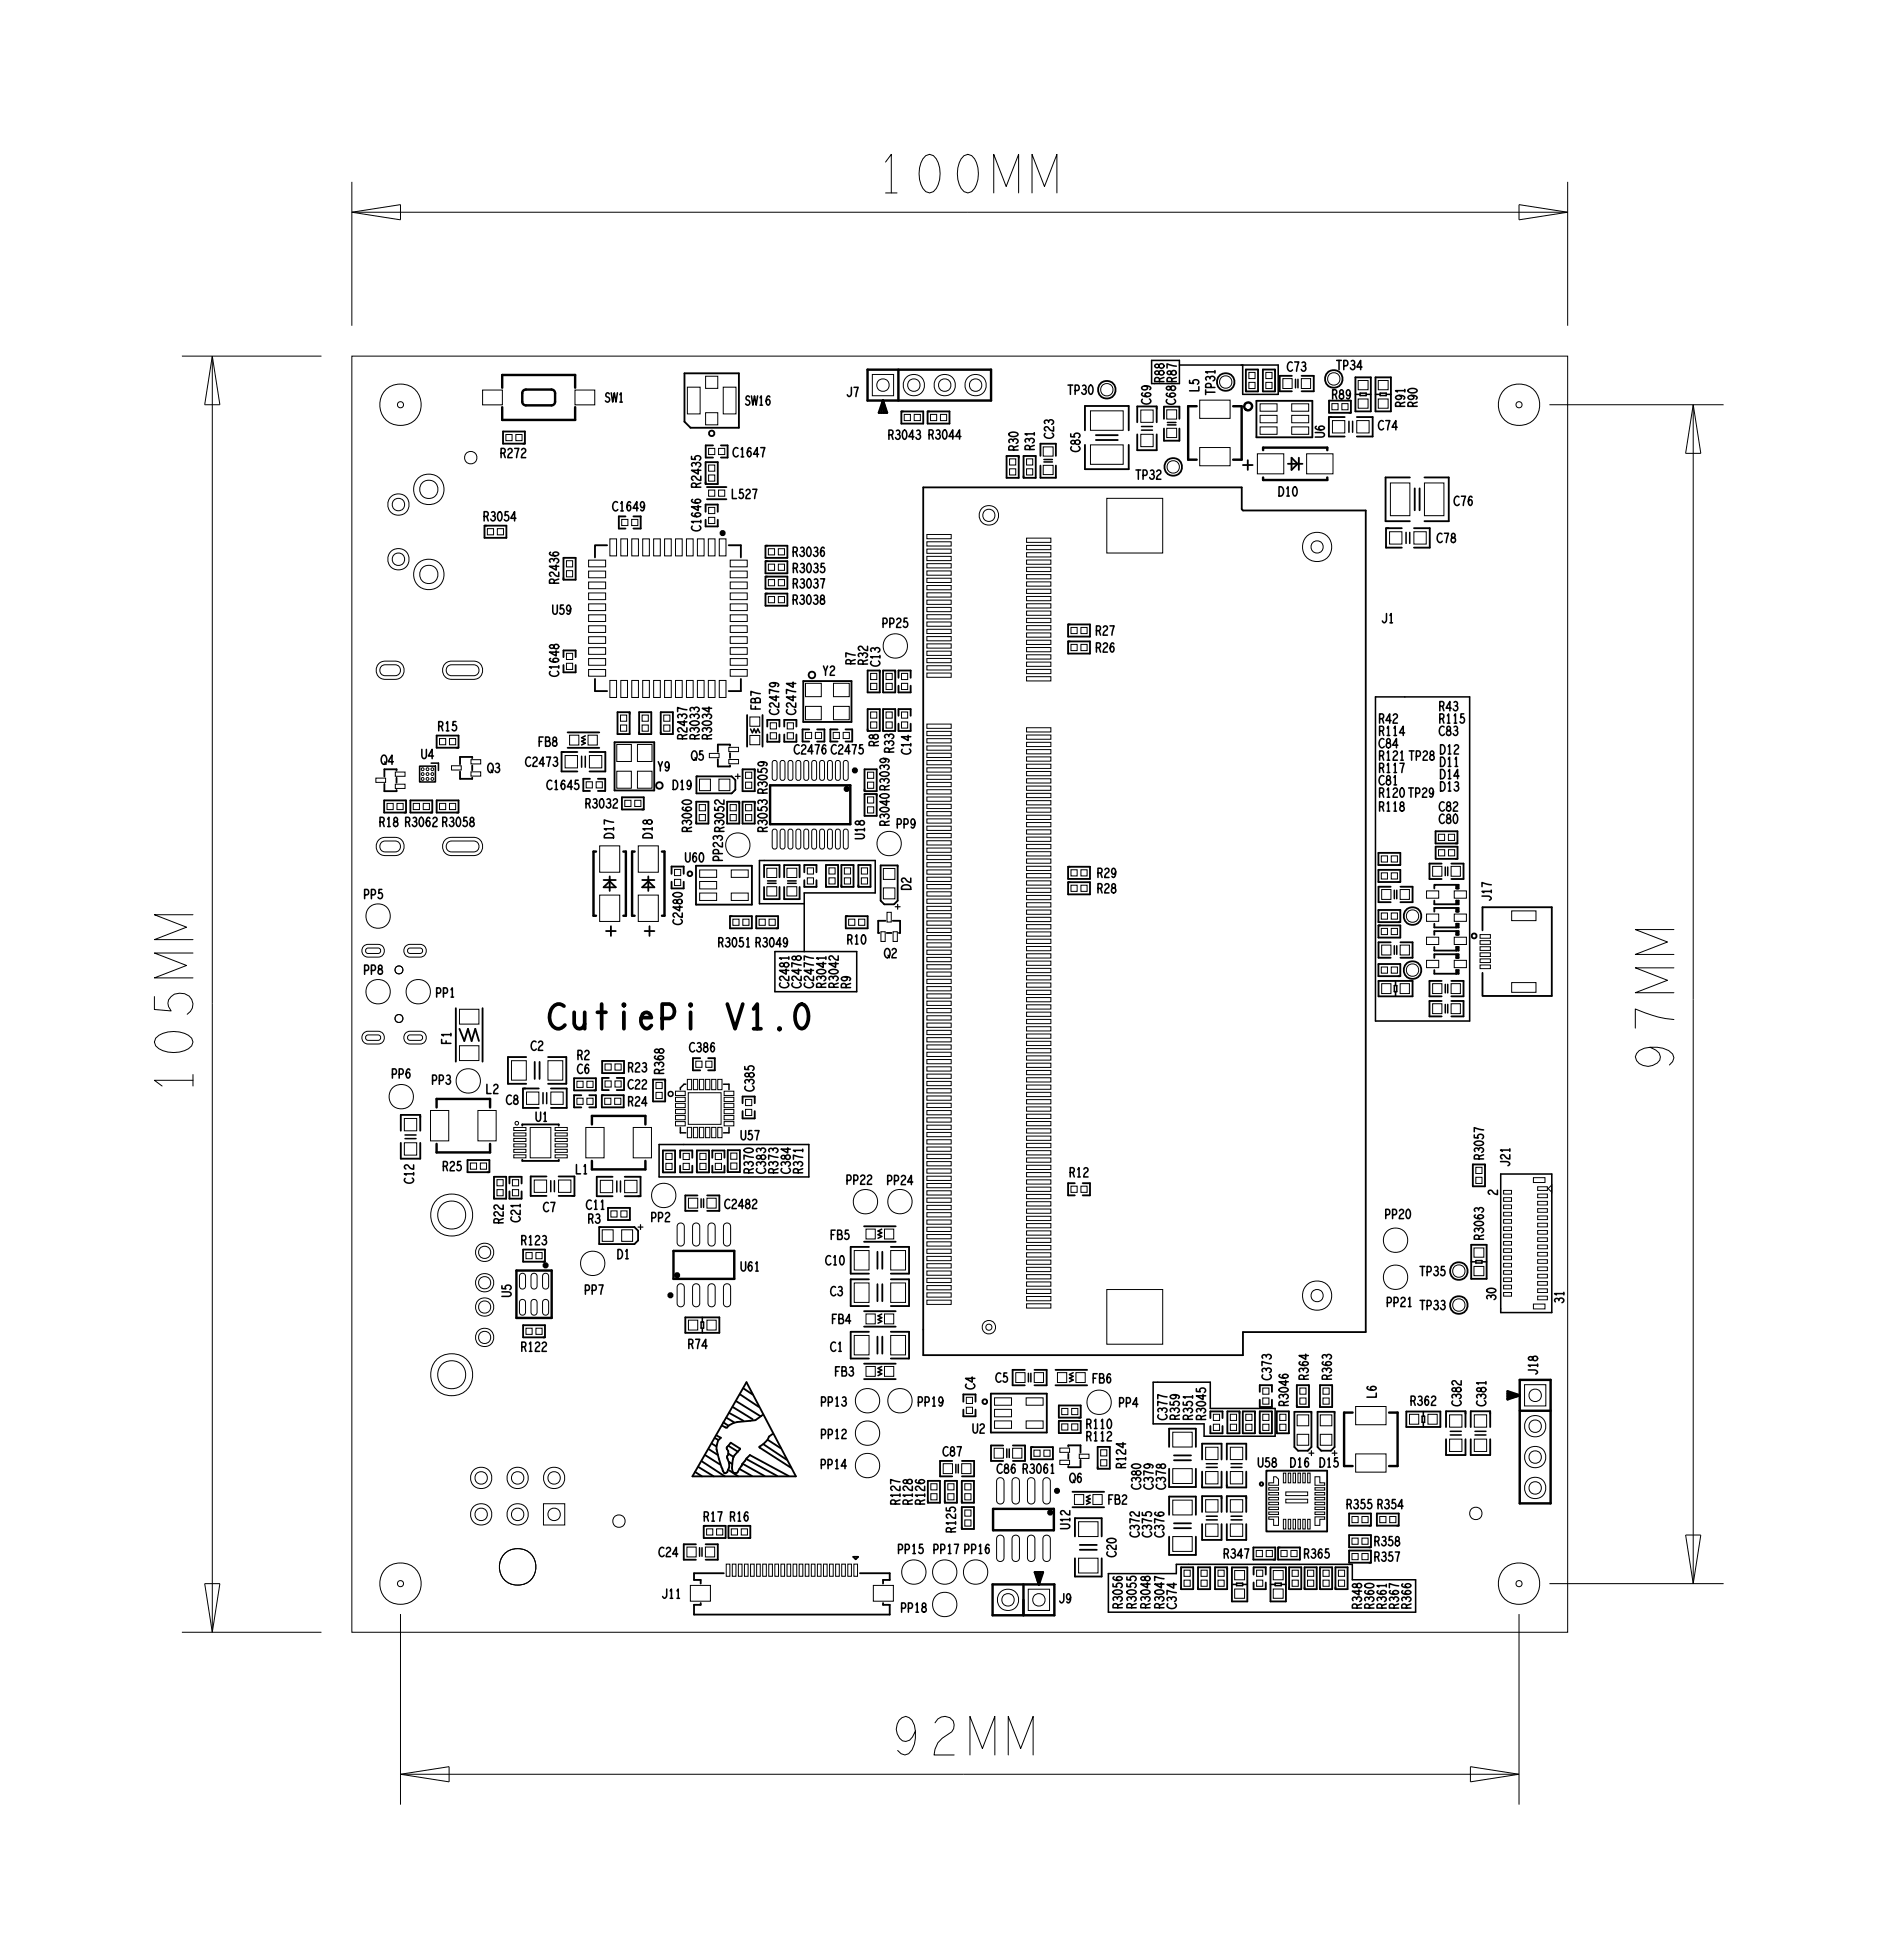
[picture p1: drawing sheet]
<svg xmlns="http://www.w3.org/2000/svg" width="154mm" height="161mm" viewBox="0 0 154 161" stroke-linecap="round" stroke-linejoin="round" font-family="sans-serif">
<defs><g id="words">
<text font-size="2" x="45.1" y="84.6">CutiePi</text>
<text font-size="1" x="102.1" y="33.3" transform="rotate(45 102.1 33.3)">o</text>
<g font-size=".8">
<text x="115.6" y="33.5" transform="rotate(-90 115.6 33.5)">R91</text>
<text x="73" y="36.1">R3043</text>
<text x="83.7" y="37.1" transform="rotate(-90 83.7 37.1)">R30</text>
<text x="85.1" y="37.1" transform="rotate(-90 85.1 37.1)">R31</text>
<text x="65.2" y="45.8">R3036</text>
<text x="65.2" y="47.1">R3035</text>
<text x="65.2" y="49.7">R3038</text>
<text x="65.2" y="48.4">R3037</text>
<text x="71.4" y="54.7" transform="rotate(-90 71.4 54.7)">R32</text>
<text x="72.4" y="54.9" transform="rotate(-90 72.4 54.9)">C13</text>
<text x="118.4" y="58.5">R43</text>
<text x="118.4" y="59.5">R115</text>
<text x="36" y="60.1">R15</text>
<text x="40.1" y="63.6">Q3</text>
<text x="57.5" y="60.9" transform="rotate(-90 57.5 60.9)">R3033</text>
<text x="58.5" y="60.9" transform="rotate(-90 58.5 60.9)">R3034</text>
<text x="73.5" y="62" transform="rotate(-90 73.5 62)">R33</text>
<text x="113.4" y="60.5">R114</text>
<text x="113.4" y="63.6">R117</text>
<text x="118.4" y="63.1">D11</text>
<text x="118.4" y="65.1">D13</text>
<text x="48.1" y="66.5">R3032</text>
<text x="59.4" y="70.9" transform="rotate(-90 59.4 70.9)">PP23 R3052</text>
<text x="113.4" y="66.7">R118</text>
<text x="69.7" y="77.7">R10</text>
<text x="67.9" y="81.3" transform="rotate(-90 67.9 81.3)">R3041</text>
<text x="37.1" y="85.9" transform="rotate(-90 37.1 85.9)">F1</text>
<text x="51.6" y="88.2">R23</text>
<text x="48.2" y="99.5">C11</text>
<text x="48.3" y="100.6">R3</text>
<text x="64" y="96.6" transform="rotate(-90 64 96.6)">R373</text>
<text x="66" y="96.6" transform="rotate(-90 66 96.6)">R371</text>
<text x="87.9" y="96.8">R12</text>
<text x="42.8" y="102.4">R123</text>
<text x="122" y="102" transform="rotate(-90 122 102)">R3063</text>
<text x="128.6" y="107.3" transform="rotate(-90 128.6 107.3)">31</text>
<text x="68.6" y="113.2">FB3</text>
<text x="109.5" y="113.6" transform="rotate(-90 109.5 113.6)">R363</text>
<text x="89.3" y="118.6">R112</text>
<text x="89.3" y="117.5">R110</text>
<text x="98.1" y="116.9" transform="rotate(-90 98.1 116.9)">R351</text>
<text x="57.8" y="125.2">R17 R16</text>
<text x="76.1" y="123.8" transform="rotate(-90 76.1 123.8)">R126</text>
<text x="54.4" y="131.5">J11</text>
<text x="114" y="132.4" transform="rotate(-90 114 132.4)">R361</text>
</g>
</g></defs>
<!-- layer: Board Outline -->
<g fill="none" stroke="#000" stroke-width=".08">
<path d="M28.9 17.5h100.1M28.9 17.5l4-.7v1.3zM28.9 15v11.8M125 16.8l4 .7-4 .6zM129 15v11.8M15 29.3h11.4M17.5 29.3l.6 4h-1.3zM17.5 29.3v105M28.9 29.3h100.1v105h-100.1zM127.5 33.3h14.3M139.3 33.3l.6 4h-1.2zM139.3 33.3v97"/>
<path d="M15 134.3h11.4M16.8 130.3h1.3l-.6 4zM32.9 132.8v15.7M125 132.8v15.7M127.5 130.3h14.3M138.7 126.3h1.2l-.6 4zM32.9 146h92.1M32.9 146l4-.6v1.2zM121 145.4l4 .6-4 .6z"/>
</g>
<path d="M94.7 29.7h2.3v1.9h-2.3zM97 30h8.1v2.4h-2.9v-2.4M113.1 57.3h7.8v26.7h-7.8zM63.7 78.3h6.8v3.3h-6.8zM66.2 74.4h-3.7v-3.6h9.5v2.7h-5.8v4.8M54.2 94.2h12.3v2.6h-12.3zM94.9 113.7h4.7v2.2h5.3v2.3h-5.9v-1h-4.1zM91.2 129.5h5.6v-.8h14.4v1.3h5.2v2.7h-25.2z" fill="none" stroke="#000" stroke-width=".13"/>
<g fill="none" stroke="#000" stroke-width=".15">
<path d="M58 119.7l1.2 .8M58.3 119.2l.7 .5M58.6 118.8l.3 .2M58.8 118.3l.2 .2M59 118.1l.3 .2a1.19 1.19 0 0 0-.3 1.4l.4 1.3 .3 .2a.9 .9 0 0 0 .1-1.3 .57 .57 0 0 0 0-.7v-.1l.3-.4 .8 .5-.6 .7M59.5 117l.4 .3M59.8 116.6l.6 .4M59.9 119.6l.4 .3M60 119l.7 .4M60 116.3l1.2 .6M60.3 115.8l1.6 1M60.3 119.9v.2a1.16 1.16 0 0 0 .1 1.1l.3-.1 .3-.6 .7-.8 3.2 1.8"/>
<path d="M60.5 115.3l2 1.2M60.9 114.7l1.5 1.1M61.2 114.2l.7 .5M61.4 113.7l4.1 7.8h-8.5zM62.7 116.4l-.6 .5h-.4a2.1 2.1 0 0 0-1.9 .6l-.4-.2M62.8 118.8l1.9 1.3M63.2 118.5l1 .7M63.5 118l-1 1.1 2.6 1.7M57.2 121.1l.5 .4M57.5 120.7l1.2 .8M57.7 120.2l1.9 1.3M60 121l.7 .5"/>
<path d="M60 120.3l.2 .2M60.9 120.9l1 .6M61.1 120.5l1.8 1M61.4 120.1l2.5 1.4M70.2 128.1h.4l-.2 .2z"/>
</g>
<!-- layer: Components -->
<g fill="none" stroke="#000" stroke-width=".15">
<path d="M41.4 35.5h1.8v1h-1.8zM56.3 30.7h4.5v4.5h-4l-.5-.5zM58 38h1v1.8h-1zM58.4 35.5l.1-.1 .2 .1v.3l-.2 .1-.1-.1zM58.7 36.6h-.6v1h.6M59.3 36.6h.6v1h-.6M74.1 33.9h1.8v1h-1.8zM76.3 33.9h1.8v1h-1.8zM82.8 37.5h1v1.8h-1zM84.2 37.5h1v1.8h-1zM85.6 37.5v-1h1.3v1M85.6 38.3v1h1.3v-1"/>
<path d="M89.2 35.4v-2h3.6v2M89.2 36.6v2h3.6v-2M90.1 35.8h1.8M90.1 36.2h1.8M93.5 34.7v-1.3h1.6v1.3M93.5 35.7v1.3h1.6v-1.3M95.7 34.5v-1h1.3v1M95.7 35.3v1h1.3v-1M102.2 38.3h.8M102.5 30.4h1v1.8h-1zM102.6 37.9v.8M103.4 33h4.6v3h-4.6z"/>
<path d="M103.9 30.4h1v1.8h-1zM105.9 38.2h1.2M106.2 37.7l.5 .5-.5 .5zM106.3 30.9h-1v1.3h1M106.8 37.7v1M107.1 30.9h1v1.3h-1M109.3 33h1.8v1h-1.8zM110.6 34.3h-1.3v1.6h1.3M111.5 31h1.3v2.8h-1.3zM111.6 34.3h1.3v1.6h-1.3M113.1 31h1.3v2.8h-1.3zM116 39.3h-2v3.6h2"/>
<path d="M117.2 39.3h2v3.6h-2M39.9 43.3h1.8v1h-1.8zM46.4 45.9h1v1.8h-1zM46.4 54.1v-.6h1v.6M46.4 54.7v.6h1v-.6M48.9 55.9v1h1M49.9 44.9h-1v1M50.8 58.6h1v1.8h-1zM51.5 42.5h-.6v1h.6M52.1 42.5h.6v1h-.6M52.6 58.6h1v1.8h-1zM54.4 58.6h1v1.8h-1z"/>
<path d="M58 42.1v-.6h1v.6M58 42.8v.5h1v-.5M58.2 40.1h1.6M58.2 41.1h1.6M59.9 44.9h1v1M60.9 55.9v1h-1M61.5 58.8v2.6M62.7 58.8v2.6M63 48.8h1.8v1h-1.8zM63 44.9h1.8v1h-1.8zM63 46.2h1.8v1h-1.8zM63 47.4h1.8v1h-1.8z"/>
<path d="M63.1 59.8v-.6h1v.6M64.5 59.8v-.6h1v.6M66.1 56h3.9v3.4h-3.9zM66.6 55.4l.2-.1 .2 .1 .1 .1-.1 .2-.2 .1-.2-.1-.1-.2zM71.4 55.2h1v1.8h-1zM71.4 58.3h1v1.8h-1zM72.6 58.3h1v1.8h-1zM72.6 55.2h1v1.8h-1zM73.9 59.5v.6h1v-.6M73.9 58.9v-.6h1v.6M73.9 55.8v-.6h1v.6M73.9 56.4v.6h1v-.6"/>
<path d="M75.9 40.1h26.2v1.8l.1 .1h10.1v67.6h-10.1v1.9h-26.3zM87.9 51.4h1.8v1h-1.8zM87.9 52.8h1.8v1h-1.8zM115.3 43.5h-1.3v1.6h1.3M116.3 43.5h1.3v1.6h-1.3M116.4 40.2v1.8M116.8 40.2v1.8M31.6 65.9h1.8v1h-1.8zM31.6 64.5v.6h1v-.1M32.6 63.4v-.1h-1v.6M32.6 64v.4M33.8 65.9h1.8v1h-1.8z"/>
<path d="M35.9 65.9h1.8v1h-1.8zM35.9 60.5h1.8v1h-1.8zM37.8 63.5v.6h1v-.1M38.8 62.4v-.1h-1v.6M38.8 63v.4M46.7 61.5h2.6M46.7 60.3h2.6M47.5 61.9h-1.3v1.6h1.3M48.5 61.9h1.3v1.6h-1.3M48.5 64.1h-.5v1h.5M49.2 64.1h.6v1h-.6M49.7 72.4h1"/>
<path d="M49.7 73l.5-.5 .5 .5zM49.9 76.6h.8M50.2 72.1v1.2M50.3 76.2v.8M50.6 61.1h3.2v3.9h-3.2zM51.2 65.6h1.8v1h-1.8zM52.8 73l.5-.5 .5 .5zM52.8 72.4h1M53 76.6h.8M53.3 72.1v1.2M53.4 76.2v.8M54 64.4h.2h.2l.1 .2-.1 .2-.2 .1-.2-.1v-.2z"/>
<path d="M55.2 71.9v-.6h1v.6M55.2 72.5v.6h1v-.6M56.6 71.8l.2-.1 .1 .1v.2l-.1 .1-.2-.1zM57.3 71.2h4.6v3.2h-4.6zM57.3 66h1v1.8h-1zM57.3 63.9h2.9l.3 .3v.8l-.3 .3h-2.9zM59.1 62.5v.6h1v-.1M59.8 66h1v1.8h-1zM60 75.4h1.8v1h-1.8zM60.1 61.4v-.1h-1v.6M60.1 62v.4M61.1 66h1v1.8h-1z"/>
<path d="M61.1 63.3h1v1.8h-1zM62.2 75.4h1.8v1h-1.8zM62.9 72.2v-1h1.2v1M62.9 73v1h1.2v-1M63.1 60.4v.6h1v-.6M64.5 72.2v-1h1.3v1M64.5 73v1h1.3v-1M64.5 60.4v.6h1v-.6M66.2 72.4v.6h1v-.6M66.2 71.8v-.6h1v.6M66.6 60h-.6v1h.6M67.2 60h.6v1h-.6"/>
<path d="M67.9 71.2h1v1.8h-1zM68.9 60h-.6v1h.6M69.2 71.2h1v1.8h-1zM69.6 60h.5v1h-.5M69.6 75.4h1.8v1h-1.8zM70.6 71.2h1v1.8h-1zM71.1 63.3h1v1.8h-1zM71.1 65.3h1v1.8h-1zM72.4 71.2h1.4v2.9l-.3 .3h-.8l-.3-.3zM72.8 75.8h-.6v1h.1M72.9 76.8h.4M73.4 75.8h.6v1h-.1"/>
<path d="M87.9 71.3h1.8v1h-1.8zM87.9 72.6h1.8v1h-1.8zM113.4 70.2h1.8v1h-1.8zM113.4 71.6h1.8v1h-1.8zM113.4 74.9h1.8v1h-1.8zM113.4 76.1h1.8v1h-1.8zM113.4 79.3h1.8v1h-1.8zM114.4 73h-1v1.2h1M114.4 77.5h-1v1.3h1M115.2 73h1v1.2h-1M115.2 77.5h1v1.3h-1M118 74.1v.3h2v-.3h-.2v.3l.1-.2"/>
<path d="M118 76v.3h2v-.3h-.2v.3l.1-.2M118 77.9v.3h2v-.3h-.2v.3l.1-.2M118 79.8v.3h2v-.3h-.2v.3l.1-.2M118.1 68.4h1.8v1h-1.8zM118.1 69.7h1.8v1h-1.8zM118.6 71.1h-1v1.2h1M119.4 71.1h1v1.2h-1M119.8 72.8v.3h.2v-.3h-2v.3M119.8 76.6v.3h.2v-.3h-2v.3M119.8 74.7v.3h.2v-.3h-2v.3M119.8 78.5v.3h.2v-.3h-2v.3M119.9 72.8v.3"/>
<path d="M119.9 74.7v.3M119.9 76.6v.3M119.9 78.5v.3M121.1 76.9l.2-.1 .1 .1v.2l-.1 .1-.2-.1zM121.9 76.5v-1.9h5.7v7.3h-5.7v-1.9M33 93v-1.3h1.6v1.3M33 94v1.3h1.6v-1.3M37.5 83v4.4M37.8 84.7l.4 1 .3-1 .3 1 .3-1 .3 1M38.5 95.4h1.8v1h-1.8zM39.7 83v4.4M40.6 96.8h1v1.8h-1z"/>
<path d="M41.9 98v.6h1v-.6M41.9 97.4v-.6h1v.6M43 92.6v-.1h3v.1M43 95.4v.1h3v-.1M43.3 87h-1.5v2.2h1.5M44 87.4v1.4M44.3 89.6h-1.3v1.6h1.3M44.4 87.4v1.4M45 96.8h-1.3v1.6h1.3M45.1 87h1.5v2.2h-1.5M45.3 89.6h1.3v1.6h-1.3M46 96.8h1.3v1.6h-1.3"/>
<path d="M47.2 88.7h1.8v1h-1.8zM47.8 90.1h-.6v1h.6M48.5 90.1h.5v1h-.5M49.5 90.1h1.8v1h-1.8zM49.5 87.3h1.8v1h-1.8zM50 99.4h1.8v1h-1.8zM50.1 88.7h-.6v1h.6M50.4 96.8h-1.3v1.6h1.3M50.7 88.7h.6v1h-.6M51.4 96.8h1.3v1.6h-1.3M53.7 88.8h1v1.8h-1zM54.5 94.7h1v1.8h-1z"/>
<path d="M55.9 95.9v.6h1v-.6M55.9 95.3v-.6h1v.6M57.3 94.7h1v1.8h-1zM57.4 98.4h-1v1.2h1M57.6 87.1h-.6v1h.6M58.2 98.4h1v1.2h-1M58.2 87.1h.6v1h-.6M58.6 95.9v.6h1v-.6M58.6 95.3v-.6h1v.6M59.9 94.6h1v1.8h-1zM61.1 90.8v-.6h1v.6M61.1 91.4v.6h1v-.6"/>
<path d="M88.4 97.4h-.5v1h.5M89.1 97.4h.6v1h-.6M113.4 80.7h2.8v1.3h-2.8zM118.6 80.7h-1v1.3h1M118.6 82.4h-1v1.2h1M119.4 80.7h1v1.3h-1M119.4 82.4h1v1.2h-1M121.2 95.8h1v1.8h-1zM43 102.8h1.8v1h-1.8zM43 109h1.8v1h-1.8zM49.3 101h2.9l.3 .3v.8l-.3 .3h-2.9zM56.4 108.4h2.8v1.3h-2.8z"/>
<path d="M71.1 100.9h2.6M71.1 102.2h2.6M71.1 109.2h2.6M71.1 107.9h2.6M71.1 113.5h2.6M71.1 112.2h2.6M71.5 109.6h-1.5v2.2h1.5M71.5 105.3h-1.5v2.2h1.5M71.5 102.6h-1.5v2.2h1.5M72.2 103v1.4M72.2 105.7v1.4M72.2 110v1.4"/>
<path d="M72.6 103v1.4M72.6 105.7v1.4M72.6 110v1.4M73.3 109.6h1.5v2.2h-1.5M73.3 105.3h1.5v2.2h-1.5M73.3 102.6h1.5v2.2h-1.5M79.2 115.3v-.6h1v.6M79.2 116v.5h1v-.5M80.8 115.2l.2-.1 .2 .1v.2l-.2 .1-.2-.1zM81.5 114.7h4.6v3.2h-4.6zM82.5 118.9h-1v1.3h1M83.3 118.9h1v1.3h-1"/>
<path d="M84.3 112.7h-1v1.3h1M84.8 119.1h1.8v1h-1.8zM85.1 112.7h1v1.3h-1M86.8 114h2.6M86.8 112.7h2.6M87.1 116.9h1.8v1h-1.8zM87.1 115.6h1.8v1h-1.8zM87.9 119v-.1h1v.6M87.9 119.6v.4M90.3 119.1h1v1.8h-1zM96.2 119.1v-1.5h2.2v1.5M96.6 119.8h1.4"/>
<path d="M99.6 116.7v-.6h1v.6M99.6 117.3v.6h1v-.6M101 116.1h1v1.8h-1zM102.2 116.1h1v1.8h-1zM103.6 115.2v.6h1v-.6M103.6 114.5v-.5h1v.5M103.6 116.1h1v1.8h-1zM105 116.1h1v1.8h-1zM106.5 116.2h1.4v2.9l-.3 .3h-.8l-.3-.3zM106.7 114h1v1.8h-1zM108.4 116.2h1.4v2.9l-.3 .3h-.8l-.3-.3zM108.6 114h1v1.8h-1z"/>
<path d="M115.7 116.1h2.8v1.3h-2.8zM118.9 117.4v-1.3h1.6v1.3M118.9 118.4v1.3h1.6v-1.3M121 117.4v-1.3h1.6v1.3M121 118.4v1.3h1.6v-1.3M121 102.4h1.3v2.8h-1.3zM57.2 127.1h-1v1.2h1M57.6 131.9v.1h-.5v.8h16.1v-.8h-.6v-.1M57.9 125.5h1.8v1h-1.8zM58 127.1h1v1.2h-1M59.5 129.4h-2.4v.6h.5v.3M59.9 125.5h1.8v1h-1.8z"/>
<path d="M70.7 129.4h2.5v.6h-.6v.3M76.3 123.6v-1.8h1v1.8h-1M77.7 121.8h1v1.8h-1zM78.3 120.2h-1v1.3h1M79.1 121.8h1v1.8h-1zM79.1 124h1v1.8h-1zM79.1 120.2h1v1.3h-1M88.2 122.7h2.6M88.2 124h2.6M88.4 126.4v-1.5h2.2v1.5M88.4 128.2v1.5h2.2v-1.5M88.8 127.5h1.4"/>
<path d="M88.8 127.1h1.4M88.9 120.1v.6h-1v-.1M96.2 120.9v1.5h2.2v-1.5M96.2 124.6v-1.5h2.2v1.5M96.2 126.4v1.5h2.2v-1.5M96.6 120.2h1.4M96.6 125.7h1.4M96.6 125.3h1.4M97.2 129h1v1.8h-1zM98.5 129h1v1.8h-1zM98.9 120.1v-1.3h1.6v1.3M98.9 121.1v1.3h1.6v-1.3"/>
<path d="M98.9 124.4v-1.3h1.6v1.3M98.9 125.4v1.3h1.6v-1.3M99.9 129h1v1.8h-1zM100.9 120.1v-1.3h1.6v1.3M100.9 121.1v1.3h1.6v-1.3M100.9 124.4v-1.3h1.6v1.3M100.9 125.4v1.3h1.6v-1.3M101.3 129h1.3v2.8h-1.3zM103.1 127.3h1.8v1h-1.8zM103.1 130.2v.6h1v-.6M103.1 129.6v-.6h1v.6M103.6 122h.2h.1v.2h-.1h-.2z"/>
<path d="M104.2 121h5v5h-5zM104.5 129h1.3v2.8h-1.3zM105.1 127.3h1.8v1h-1.8zM106 129h1v1.8h-1zM107.3 129h1v1.8h-1zM108.6 129h1v1.8h-1zM109.9 129h1v1.8h-1zM111 124.5h1.8v1h-1.8zM111 126.3h1.8v1h-1.8zM111 127.6h1.8v1h-1.8zM113.3 124.5h1.8v1h-1.8z"/>
<circle cx="91" cy="32.1" r=".73"/>
<circle cx="96.5" cy="38.4" r=".73"/>
<circle cx="100.8" cy="31.4" r=".73"/>
<circle cx="109.7" cy="31.2" r=".73"/>
<circle cx="116.2" cy="79.8" r=".73"/>
<circle cx="116.2" cy="75.4" r=".73"/>
<circle cx="120" cy="104.6" r=".73"/>
<circle cx="120" cy="107.4" r=".73"/>
</g>
<g fill="none" stroke="#000" stroke-width=".2">
<path d="M41.3 31.9v-1h6v1M41.3 33.5v1.1h6v-1.1M43.1 32.1h.2h2.2l.2 .2-.1 .9-.2 .2-2.2-.1-.2-.2v-.8zM71.4 30.4h10.1v2.6h-10.1zM72.6 33l.4 1h-.7zM72.6 33l-.1 1M72.6 33l.1 1M72.6 33l.3 1M73.9 30.4v2.6M98.4 33.4h-.7v4.4h.7M101.4 33.4h.7v4.4h-.7M103.9 37v-.2h5.3v.2"/>
<path d="M103.9 39.3v.2h5.3v-.2M49 70.1h-.2v5.2h.2M51.3 70.1h.2v5.2h-.2M52.2 70.1h-.2v5.2h.2M54.5 70.1h.2v5.2h-.2M63.3 64.6h6.6v3.2h-6.6zM35.9 91.1v-.7h4.4v.7M35.9 94.1v.7h4.4v-.7M48.7 92.5v-.7h4.4v.7M48.7 95.5v.7h4.4v-.7M42.5 104.5h2.9v3.9h-2.9zM55.4 102.9h5v2.3h-5z"/>
<path d="M111.3 116.2h-.7v4.4h.7M114.3 116.2h.7v4.4h-.7M124 114.7l1 .1M124 114.5l1 .3-1 .3zM125 114.8l-1 .1M125 114.8l-1 .3M125 116.1h2.6M125 113.5h2.6v10.2h-2.6zM81.6 130.4h5.1v2.5h-5.1zM81.7 124.2h5v1.7h-5zM84.2 130.4v2.5M85.1 129.4h.7l-.3 1z"/>
<path d="M85.2 129.4l.3 1M85.4 129.4l.1 1M85.6 129.4l-.1 1"/>
</g>
<path d="M59.3 43.8l.1-.1 .2 .1v.1l-.2 .1-.1-.1zM69.5 64.9l.1-.1 .2 .1v.1h-.2h-.1zM70.2 63.3h.1h.1v.2h-.1h-.1zM44.8 104.1l.1-.1 .1 .1v.1h-.1h-.1zM55 106.5h.1h.2v.1l-.2 .1-.1-.1zM55.6 104.9l.1-.1 .1 .1v.1l-.1 .1-.1-.1zM86.3 124.4l.1-.1 .1 .1v.1l-.1 .1-.1-.1zM86.8 122.6l.1-.1 .2 .1v.1l-.2 .1-.1-.1z" fill="none" stroke="#000" stroke-width=".25"/>
<path d="M55 89.9l.2-.1 .1 .1v.2l-.1 .1-.2-.1zM56 92.8v.4h.4M56.4 89.2h-.1l-.3 .3v.2M59.5 89.2h.5v.5M60 92.8v.4h-.5" fill="none" stroke="#000" stroke-width=".12"/>
<g fill="none" stroke="#000" stroke-width=".13">
<path d="M85.9 37.8h.7M85.9 38h.7M93.9 35.4h.9M93.9 35.1h.9M96 35h.7M96 34.8h.7M106.6 31.2v.7M106.8 31.2v.7M111 34.7v.9M111.3 34.7v.9M111.5 32.4h.3M111.9 32.3h.5v.2h-.5z"/>
<path d="M112.4 32.4h.4M113.1 32.4h.4M113.5 32.3h.5v.2h-.5zM114.1 32.4h.3M61.7 60l.2 .3 .1-.3 .2 .3 .1-.3 .2 .3M115.7 43.8v.9M116 43.8v.9M34.5 63h1.3v1.3h-1.3zM35.5 62.8h.6v.6M47.8 62.2v.9M48.1 60.5l-.3 .2 .3 .1-.3 .2 .3 .1-.3 .2M48.1 62.2v.9"/>
<path d="M63.1 72.7h.7M63.1 72.5h.7M64.8 72.7h.7M64.8 72.5h.7M114.7 73.2v.7M114.7 77.8v.7M114.9 73.2v.7M114.9 77.8v.7M118.9 71.3v.7M119.1 71.3v.7M33.3 93.7h.9M33.3 93.4h.9"/>
<path d="M44.7 89.9v.9M45 89.9v.9M45.3 97.1v.9M45.6 97.1v.9M50.7 97.2v.9M51 97.2v.9M57.7 98.6v.7M57.9 98.6v.7M114.7 81.1h.2v.5h-.2zM114.8 80.7v.3M114.8 81.6v.4M118.9 81v.7"/>
<path d="M118.9 82.6v.7M119.1 81v.7M119.1 82.6v.7M123.4 96.6h4.2v11.4h-4.2zM57.7 108.8h.2v.5h-.2zM57.8 108.4v.3M57.8 109.3v.4M72.5 101.1l-.3 .2 .3 .1-.3 .2 .3 .1-.3 .2M72.5 108.1l-.3 .2 .3 .1-.3 .2 .3 .1-.3 .2M72.5 112.4l-.3 .2 .3 .1-.3 .2 .3 .1-.3 .2M82.8 119.2v.7M83 119.2v.7"/>
<path d="M84.6 113v.7M84.8 113v.7M88.3 112.9l-.3 .2 .3 .1-.3 .2 .3 .1-.3 .2M117 116.5h.2v.5h-.2zM117.1 116.1v.4M117.1 117.1v.3M119.3 118.1h.9M119.3 117.8h.9M121 103.8h.4M121.3 118.1h.9M121.3 117.8h.9M121.4 103.7h.5v.2h-.5z"/>
<path d="M122 103.8h.3M57.5 127.3v.7M57.7 127.3v.7M78.6 120.5v.7M78.8 120.5v.7M89.7 123l-.3 .2 .3 .1-.3 .2 .3 .1-.3 .2M99.2 120.4h.9M99.2 120.7h.9M99.2 125.1h.9M99.2 124.8h.9M101.3 120.4h.9M101.3 120.7h.9"/>
<path d="M101.3 125.1h.9M101.3 124.8h.9M101.3 130.4h.4M101.7 130.3h.5v.2h-.5zM102.3 130.4h.3M104.5 130.4h.3M104.9 130.3h.5v.2h-.5zM105.4 130.4h.4"/>
</g>
<path d="M42.4 92.3h.1h.1v.2l-.1 .1-.1-.1zM127.3 97.8l.3-.3v.6z" fill="none" stroke="#000" stroke-width=".08"/>
<path d="M60.5 63.9h.4M60.7 63.7v.4M73.6 74.6h.4M73.8 74.4v.4M52.5 101h.4M52.7 100.8v.4M107.7 119.6h.4M107.9 119.4v.4M109.6 119.6h.4M109.8 119.4v.4" fill="none" stroke="#000" stroke-width=".1"/>
<!-- layer: Nets -->
<g fill="none" stroke="#000" stroke-width=".08">
<path d="M32.8 33.1h.1h.2l.1 .2-.1 .2-.2 .1-.1-.1-.1-.2zM39.7 32.1h1.6v1.2h-1.6zM41.6 35.8h.5v.5h-.5zM42.4 35.8h.5v.5h-.5zM47.3 32.1h1.6v1.2h-1.6zM56.5 31.9h1.1v2.2h-1.1zM58 34h1v1h-1zM58 31h1v1h-1zM58.3 39.1h.5v.5h-.5zM58.3 38.3h.5v.5h-.5zM58.3 36.9h.5v.5h-.5zM59.1 36.9h.5v.5h-.5z"/>
<path d="M59.5 31.9h1v2.2h-1zM71.8 30.8h1.7v1.8h-1.7zM74.4 34.1h.5v.5h-.5zM75.2 34.1h.5v.5h-.5zM76.5 34.1h.5v.5h-.5zM77.4 34.1h.5v.5h-.5zM83 38.6h.6v.5h-.6zM83 37.8h.6v.5h-.6zM84.4 38.6h.6v.5h-.6zM84.4 37.8h.6v.5h-.6zM85.8 38.3h.8v.8h-.8zM85.8 36.8h.8v.7h-.8z"/>
<path d="M89.7 33.8h2.7v1.6h-2.7zM89.7 36.6h2.7v1.6h-2.7zM93.8 33.7h1.1v1.1h-1.1zM93.8 35.7h1.1v1.1h-1.1zM96 33.7h.8v.8h-.8zM96 35.2h.8v.8h-.8zM98.7 32.9h2.5v1.5h-2.5zM98.7 36.8h2.5v1.5h-2.5zM102.7 31.5h.5v.5h-.5zM102.7 30.6h.5v.5h-.5zM103.4 37.3h2.2v1.7h-2.2zM103.7 33.2h1.3v.6h-1.3z"/>
<path d="M103.7 35.1h1.3v.6h-1.3zM103.7 34.2h1.3v.6h-1.3zM104.1 31.5h.5v.5h-.5zM104.1 30.6h.5v.5h-.5zM105.5 31.2h.8v.8h-.8zM106.3 33.2h1.3v.6h-1.3zM106.3 34.2h1.3v.6h-1.3zM106.3 35.1h1.3v.6h-1.3zM107 31.2h.8v.8h-.8zM107.5 37.3h2.2v1.7h-2.2zM109.6 33.2h.5v.5h-.5zM109.6 34.6h1v1h-1z"/>
<path d="M110.4 33.2h.5v.5h-.5zM111.6 34.6h1v1h-1zM111.7 32.8h.8v.8h-.8zM111.7 31.3h.8v.8h-.8zM113.4 32.8h.8v.8h-.8zM113.4 31.3h.8v.8h-.8zM114.4 39.7h1.6v2.7h-1.6zM117.2 39.7h1.6v2.7h-1.6zM124.8 33.1h.2h.1l.1 .2-.1 .2-.1 .1-.2-.1-.1-.2zM31.3 54.5l.4-.1h.8a.75 .75 0 0 1 .7 .7 .75 .75 0 0 1-.7 .8h-.8a.76 .76 0 0 1-.7-.5 .76 .76 0 0 1 .3-.9zM31.4 54.8l.3-.1h.8l.3 .1 .1 .2v.3l-.1 .2-.3 .1h-.8l-.3-.1-.1-.2v-.3zM36.7 54.5l.5-.1h1.8a.75 .75 0 0 1 .7 .7 .75 .75 0 0 1-.7 .8h-1.8a.76 .76 0 0 1-.8-.5 .76 .76 0 0 1 .3-.9z"/>
<path d="M36.9 54.8l.3-.1h1.8l.2 .1 .2 .2v.3l-.2 .2-.2 .1h-1.8l-.3-.1-.2-.2v-.3zM40.1 43.5h.5v.5h-.5zM40.9 43.5h.5v.5h-.5zM46.6 46.1h.5v.5h-.5zM46.6 53.8h.5v.5h-.5zM46.6 47h.5v.5h-.5zM46.6 54.6h.5v.5h-.5zM48.4 47h1.4v.5h-1.4zM48.4 46.1h1.4v.5h-1.4zM48.4 48.8h1.4v.5h-1.4zM48.4 47.9h1.4v.5h-1.4zM48.4 52.4h1.4v.5h-1.4z"/>
<path d="M48.4 51.5h1.4v.5h-1.4zM48.4 49.7h1.4v.5h-1.4zM48.4 50.6h1.4v.5h-1.4zM48.4 53.3h1.4v.5h-1.4zM48.4 54.2h1.4v.5h-1.4zM48.4 55.1h1.4v.5h-1.4zM50.2 44.3h.5v1.4h-.5zM50.2 56h.5v1.4h-.5zM51 58.8h.5v.5h-.5zM51 59.7h.5v.5h-.5zM51.1 56h.5v1.4h-.5zM51.1 44.3h.5v1.4h-.5z"/>
<path d="M51.1 42.7h.5v.5h-.5zM52 42.7h.5v.5h-.5zM52 56h.5v1.4h-.5zM52 44.3h.5v1.4h-.5zM52.8 59.7h.5v.5h-.5zM52.8 58.8h.5v.5h-.5zM52.9 56h.5v1.4h-.5zM52.9 44.3h.5v1.4h-.5zM53.8 56h.5v1.4h-.5zM53.8 44.3h.5v1.4h-.5zM54.6 59.7h.5v.5h-.5zM54.6 58.8h.5v.5h-.5z"/>
<path d="M54.7 56h.5v1.4h-.5zM54.7 44.3h.5v1.4h-.5zM55.6 44.3h.5v1.4h-.5zM55.6 56h.5v1.4h-.5zM56.5 44.3h.5v1.4h-.5zM56.5 56h.5v1.4h-.5zM57.4 44.3h.5v1.4h-.5zM57.4 56h.5v1.4h-.5zM58.3 44.3h.5v1.4h-.5zM58.3 56h.5v1.4h-.5zM58.3 40.3h.5v.5h-.5zM58.3 41.7h.5v.6h-.5z"/>
<path d="M58.3 42.6h.5v.5h-.5zM59.1 40.3h.5v.5h-.5zM59.2 44.3h.5v1.4h-.5zM59.2 56h.5v1.4h-.5zM60.1 47.9h1.4v.5h-1.4zM60.1 47h1.4v.5h-1.4zM60.1 46.1h1.4v.5h-1.4zM60.1 53.3h1.4v.5h-1.4zM60.1 48.8h1.4v.5h-1.4zM60.1 52.4h1.4v.5h-1.4zM60.1 51.5h1.4v.5h-1.4zM60.1 50.6h1.4v.5h-1.4z"/>
<path d="M60.1 49.7h1.4v.5h-1.4zM60.1 55.1h1.4v.5h-1.4zM60.1 54.2h1.4v.5h-1.4zM61.7 59h.8v.8h-.8zM63.2 49.1h.5v.5h-.5zM63.2 47.7h.5v.5h-.5zM63.2 46.4h.5v.5h-.5zM63.2 45.1h.5v.6h-.5zM63.4 59.5h.5v.5h-.5zM64 49.1h.5v.5h-.5zM64 47.7h.5v.5h-.5zM64 46.4h.5v.5h-.5z"/>
<path d="M64 45.1h.5v.6h-.5zM64.8 59.5h.5v.5h-.5zM66.3 56.2h1.3v1.1h-1.3zM66.3 58.1h1.3v1.1h-1.3zM68.6 58.1h1.3v1.1h-1.3zM68.6 56.2h1.3v1.1h-1.3zM71.6 59.4h.5v.5h-.5zM71.6 55.4h.5v.5h-.5zM71.6 56.2h.5v.5h-.5zM71.6 58.6h.5v.5h-.5zM72.9 59.4h.5v.5h-.5zM72.9 55.4h.5v.5h-.5z"/>
<path d="M72.9 56.2h.5v.5h-.5zM72.9 58.6h.5v.5h-.5zM74.2 59.4h.5v.5h-.5zM74.2 55.4h.5v.5h-.5zM74.2 56.2h.5v.5h-.5zM74.2 58.6h.5v.5h-.5zM76.2 46.4h2v.3h-2zM76.2 44.6h2v.3h-2zM76.2 47h2v.3h-2zM76.2 45.2h2v.3h-2zM76.2 50h2v.3h-2zM76.2 52.4h2v.3h-2z"/>
<path d="M76.2 51.8h2v.3h-2zM76.2 50.6h2v.3h-2zM76.2 59.6h2v.3h-2zM76.2 54.2h2v.3h-2zM76.2 53.6h2v.3h-2zM76.2 55.4h2v.3h-2zM76.2 44h2v.3h-2zM76.2 49.4h2v.3h-2zM76.2 47.6h2v.3h-2zM76.2 45.8h2v.3h-2zM76.2 53h2v.3h-2zM76.2 51.2h2v.3h-2z"/>
<path d="M76.2 54.8h2v.3h-2zM76.2 48.2h2v.3h-2zM76.2 48.8h2v.3h-2zM84.4 45.5h2v.3h-2zM84.4 44.9h2v.3h-2zM84.4 50.9h2v.3h-2zM84.4 50.3h2v.3h-2zM84.4 49.1h2v.3h-2zM84.4 48.5h2v.3h-2zM84.4 47.3h2v.3h-2zM84.4 46.7h2v.3h-2zM84.4 52.7h2v.3h-2z"/>
<path d="M84.4 59.9h2v.3h-2zM84.4 52.1h2v.3h-2zM84.4 55.7h2v.3h-2zM84.4 47.9h2v.3h-2zM84.4 46.1h2v.3h-2zM84.4 53.3h2v.3h-2zM84.4 51.5h2v.3h-2zM84.4 49.7h2v.3h-2zM84.4 55.1h2v.3h-2zM84.4 44.3h2v.3h-2zM84.4 53.9h2v.3h-2zM84.4 54.5h2v.3h-2z"/>
<path d="M88.1 53h.5v.5h-.5zM88.1 51.6h.5v.5h-.5zM88.9 51.6h.5v.5h-.5zM88.9 53h.5v.5h-.5zM91 41h4.6v4.5h-4.6zM114.3 43.8h1v1h-1zM116.3 43.8h1v1h-1zM30 77.8l.3-.1h.8l.3 .1 .2 .3v.3l-.2 .2-.3 .2h-.8l-.3-.2-.2-.2v-.3zM30.1 78.1l1-.1 .2 .1v.1v.2l-.2 .1h-.8l-.2-.1zM30.9 64h.8v.4h-.8zM31.3 69l.4-.1h.8a.75 .75 0 0 1 .7 .7 .75 .75 0 0 1-.7 .8h-.8a.76 .76 0 0 1-.7-.5 .76 .76 0 0 1 .3-.9zM31.4 69.3l.3-.1h.8l.3 .1 .1 .2v.3l-.1 .2-.3 .1h-.8l-.3-.1-.1-.2v-.3z"/>
<path d="M31.8 66.1h.5v.5h-.5zM32.5 64.5h.8v.4h-.8zM32.5 63.5h.8v.4h-.8zM32.6 79.6l.2-.1 .3 .1v.2v.2l-.3 .1-.2-.1-.1-.2zM32.7 66.1h.5v.5h-.5zM33.4 77.8l.3-.1h.8l.4 .1 .1 .3v.3l-.1 .2-.4 .2h-.8l-.3-.2-.2-.2v-.3zM33.6 78.1l.9-.1 .2 .1 .1 .1-.1 .2-.2 .1h-.8l-.1-.1zM34 66.1h.5v.5h-.5zM34.7 63.2h.1l.1 .1-.1 .1zM34.7 64h.1l.1 .1-.1 .1zM34.7 63.6h.1l.1 .1-.1 .1zM34.8 66.1h.5v.5h-.5z"/>
<path d="M35.1 64h.1l.1 .1-.1 .1zM35.1 63.6h.1l.1 .1-.1 .1zM35.1 63.2h.1l.1 .1-.1 .1zM35.5 63.2h.1l.1 .1-.1 .1zM35.5 64h.1l.1 .1-.1 .1zM35.5 63.6h.1l.1 .1-.1 .1zM36.2 66.1h.5v.5h-.5zM36.2 60.8h.5v.5h-.5zM36.7 69l.5-.1h1.8a.75 .75 0 0 1 .7 .7 .75 .75 0 0 1-.7 .8h-1.8a.76 .76 0 0 1-.8-.5 .76 .76 0 0 1 .3-.9zM36.9 69.3l.3-.1h1.8l.2 .1 .2 .2v.3l-.2 .2-.2 .1h-1.8l-.3-.1-.2-.2v-.3zM37 66.1h.5v.5h-.5zM37 60.8h.5v.5h-.5z"/>
<path d="M37.1 63h.8v.4h-.8zM38.7 63.5h.8v.4h-.8zM38.7 62.5h.8v.4h-.8zM46.5 62.2h1v1h-1zM46.9 60.5h.7v.8h-.7zM48.2 64.3h.5v.5h-.5zM48.4 60.5h.7v.8h-.7zM48.5 62.2h1v1h-1zM49 64.3h.5v.5h-.5zM49.3 69.6h1.7v2.2h-1.7zM49.3 73.6h1.7v2.2h-1.7zM50.7 61.3h1.2v1.4h-1.2z"/>
<path d="M50.7 63.5h1.2v1.4h-1.2zM51.4 65.8h.5v.6h-.5zM52.2 65.8h.5v.6h-.5zM52.4 63.5h1.2v1.4h-1.2zM52.4 61.3h1.2v1.4h-1.2zM52.5 73.6h1.7v2.2h-1.7zM52.5 69.6h1.7v2.2h-1.7zM55.5 71.5h.5v.5h-.5zM55.5 72.4h.5v.5h-.5zM57.5 66.2h.5v.5h-.5zM57.5 67h.5v.5h-.5zM57.5 64.1h.9v1h-.9z"/>
<path d="M57.6 71.6h1.3v.6h-1.3zM57.6 73.5h1.3v.6h-1.3zM57.6 72.5h1.3v.6h-1.3zM58.4 62h.8v.3h-.8zM59.1 64.1h.9v1h-.9zM60 62.5h.8v.3h-.8zM60 61.5h.8v.3h-.8zM60.1 66.2h.5v.5h-.5zM60.1 67h.5v.5h-.5zM60.2 73.5h1.3v.6h-1.3zM60.2 71.6h1.3v.6h-1.3zM60.3 75.6h.5v.5h-.5z"/>
<path d="M61.1 75.6h.5v.5h-.5zM61.3 66.2h.5v.5h-.5zM61.3 64.4h.5v.5h-.5zM61.3 63.5h.5v.5h-.5zM61.3 67h.5v.5h-.5zM61.7 60.5h.8v.8h-.8zM62.4 75.6h.6v.5h-.6zM63.1 71.4h.8v.8h-.8zM63.1 73h.8v.7h-.8zM63.3 75.6h.5v.5h-.5zM63.4 60.3h.5v.5h-.5zM63.6 62.6h.2l.1 .2v1.2l-.1 .2h-.2l-.1-.2v-1.2z"/>
<path d="M63.6 68.2h.2l.1 .2v1.3l-.1 .1h-.2l-.1-.1v-1.3zM64.3 62.6h.2l.1 .2v1.2l-.1 .2h-.2l-.1-.2v-1.2zM64.3 68.2h.2l.1 .2v1.3l-.1 .1h-.2l-.1-.1v-1.3zM64.7 71.4h.8v.8h-.8zM64.7 73h.8v.7h-.8zM64.8 60.3h.5v.5h-.5zM64.9 62.6h.2l.1 .2v1.2l-.1 .2h-.2l-.1-.2v-1.2zM64.9 68.2h.2l.1 .2v1.3l-.1 .1h-.2l-.1-.1v-1.3zM65.6 68.2h.2l.1 .2v1.3l-.1 .1h-.2l-.1-.1v-1.3zM65.6 62.6h.2l.1 .2v1.2l-.1 .2h-.2l-.1-.2v-1.2zM66.2 62.6h.2l.1 .2v1.2l-.1 .2h-.2l-.1-.2v-1.2zM66.2 68.2h.2l.1 .2v1.3l-.1 .1h-.2l-.1-.1v-1.3z"/>
<path d="M66.3 60.3h.5v.5h-.5zM66.4 71.4h.5v.5h-.5zM66.4 72.2h.5v.5h-.5zM66.9 62.6h.2l.1 .2v1.2l-.1 .2h-.2l-.1-.2v-1.2zM66.9 68.2h.2l.1 .2v1.3l-.1 .1h-.2l-.1-.1v-1.3zM67.1 60.3h.5v.5h-.5zM67.5 68.2h.2l.1 .2v1.3l-.1 .1h-.2l-.1-.1v-1.3zM67.5 62.6h.2l.1 .2v1.2l-.1 .2h-.2l-.1-.2v-1.2zM68.2 62.6h.2l.1 .2v1.2l-.1 .2h-.2l-.1-.2v-1.2zM68.2 68.2h.2l.1 .2v1.3l-.1 .1h-.2l-.1-.1v-1.3zM68.2 72.2h.5v.5h-.5zM68.2 71.4h.5v.5h-.5z"/>
<path d="M68.5 60.3h.5v.5h-.5zM68.8 68.2h.2l.1 .2v1.3l-.1 .1h-.2l-.1-.1v-1.3zM68.8 62.6h.2l.1 .2v1.2l-.1 .2h-.2l-.1-.2v-1.2zM69.4 60.3h.5v.5h-.5zM69.5 72.2h.5v.5h-.5zM69.5 71.4h.5v.5h-.5zM69.5 68.2h.2l.1 .2v1.3l-.1 .1h-.2l-.1-.1v-1.3zM69.5 62.6h.2l.1 .2v1.2l-.1 .2h-.2l-.1-.2v-1.2zM69.8 75.6h.5v.5h-.5zM70.6 75.6h.5v.5h-.5zM70.9 71.4h.5v.5h-.5zM70.9 72.2h.5v.5h-.5z"/>
<path d="M71.4 64.4h.5v.5h-.5zM71.4 65.6h.5v.5h-.5zM71.4 66.4h.5v.5h-.5zM71.4 63.5h.5v.5h-.5zM72.5 76.7h.3v.8h-.3zM72.7 73.1h.9v.9h-.9zM72.7 71.5h.9v.9h-.9zM73 75.1h.3v.8h-.3zM73.5 76.7h.3v.8h-.3zM76.2 73.4h2v.3h-2zM76.2 72.2h2v.3h-2zM76.2 63.2h2v.3h-2z"/>
<path d="M76.2 62.6h2v.3h-2zM76.2 65h2v.3h-2zM76.2 66.8h2v.3h-2zM76.2 68h2v.3h-2zM76.2 68.6h2v.3h-2zM76.2 66.2h2v.3h-2zM76.2 61.4h2v.3h-2zM76.2 70.4h2v.3h-2zM76.2 69.8h2v.3h-2zM76.2 74h2v.3h-2zM76.2 62h2v.3h-2zM76.2 60.2h2v.3h-2z"/>
<path d="M76.2 67.4h2v.3h-2zM76.2 65.6h2v.3h-2zM76.2 63.8h2v.3h-2zM76.2 71h2v.3h-2zM76.2 69.2h2v.3h-2zM76.2 76.4h2v.3h-2zM76.2 74.6h2v.3h-2zM76.2 72.8h2v.3h-2zM76.2 80h2v.3h-2zM76.2 78.2h2v.3h-2zM76.2 77h2v.3h-2zM76.2 75.8h2v.3h-2z"/>
<path d="M76.2 75.2h2v.3h-2zM76.2 79.4h2v.3h-2zM76.2 78.8h2v.3h-2zM76.2 77.6h2v.3h-2zM76.2 64.4h2v.3h-2zM76.2 60.8h2v.3h-2zM76.2 71.6h2v.3h-2zM84.4 61.7h2v.3h-2zM84.4 70.1h2v.3h-2zM84.4 70.7h2v.3h-2zM84.4 67.1h2v.3h-2zM84.4 66.5h2v.3h-2z"/>
<path d="M84.4 65.3h2v.3h-2zM84.4 64.7h2v.3h-2zM84.4 63.5h2v.3h-2zM84.4 62.9h2v.3h-2zM84.4 61.1h2v.3h-2zM84.4 73.7h2v.3h-2zM84.4 72.5h2v.3h-2zM84.4 71.9h2v.3h-2zM84.4 62.3h2v.3h-2zM84.4 60.5h2v.3h-2zM84.4 67.7h2v.3h-2zM84.4 65.9h2v.3h-2z"/>
<path d="M84.4 64.1h2v.3h-2zM84.4 71.3h2v.3h-2zM84.4 69.5h2v.3h-2zM84.4 76.7h2v.3h-2zM84.4 74.9h2v.3h-2zM84.4 73.1h2v.3h-2zM84.4 78.5h2v.3h-2zM84.4 74.3h2v.3h-2zM84.4 79.1h2v.3h-2zM84.4 75.5h2v.3h-2zM84.4 79.7h2v.3h-2zM84.4 76.1h2v.3h-2z"/>
<path d="M84.4 77.3h2v.3h-2zM84.4 77.9h2v.3h-2zM84.4 68.9h2v.3h-2zM84.4 68.3h2v.3h-2zM88.1 72.8h.5v.5h-.5zM88.1 71.6h.5v.5h-.5zM88.9 71.6h.5v.5h-.5zM88.9 72.8h.5v.5h-.5zM113.6 75.1h.5v.5h-.5zM113.6 79.6h.5v.5h-.5zM113.6 70.4h.5v.5h-.5zM113.6 71.8h.5v.5h-.5z"/>
<path d="M113.6 76.4h.5v.5h-.5zM113.7 73.2h.7v.8h-.7zM113.7 77.8h.7v.8h-.7zM114.4 79.6h.6v.5h-.6zM114.4 75.1h.6v.5h-.6zM114.4 76.4h.6v.5h-.6zM114.4 70.4h.6v.5h-.6zM114.4 71.8h.6v.5h-.6zM115.2 77.8h.7v.8h-.7zM115.2 73.2h.7v.8h-.7zM117.3 77.1h1v.6h-1zM117.3 73.3h1v.6h-1z"/>
<path d="M117.3 75.2h1v.6h-1zM117.3 79h1v.6h-1zM117.8 71.3h.8v.8h-.8zM118.3 68.6h.5v.6h-.5zM118.3 69.9h.5v.5h-.5zM119.1 68.6h.6v.6h-.6zM119.1 69.9h.6v.5h-.6zM119.4 71.3h.7v.8h-.7zM119.6 79h1v.6h-1zM119.6 77.1h1v.6h-1zM119.6 73.3h1v.6h-1zM119.6 75.2h1v.6h-1z"/>
<path d="M121.7 78.9h.9v.3h-.9zM121.7 78.4h.9v.3h-.9zM121.7 76.9h.9v.3h-.9zM121.7 77.4h.9v.3h-.9zM121.7 77.9h.9v.3h-.9zM121.7 79.4h.9v.3h-.9zM124.3 74.9h2v.8h-2zM30 85l.3-.1h.8l.3 .1 .2 .2v.3l-.2 .3-.3 .1h-.8l-.3-.1-.2-.3v-.3zM30.1 85.2h1h.2v.2v.1l-.2 .1h-.8l-.2-.1zM32.6 83.6l.2-.1 .3 .1v.2v.2l-.3 .1-.2-.1-.1-.2zM33.3 94h1v1h-1zM33.3 92h1v1h-1z"/>
<path d="M33.4 85l.3-.1h.8l.4 .1 .1 .2v.3l-.1 .3-.4 .1h-.8l-.3-.1-.2-.3v-.3zM33.6 85.2h.9h.2l.1 .2-.1 .1-.2 .1h-.8l-.1-.1zM35.4 91.4h1.5v2.5h-1.5zM37.8 83h1.6v1.3h-1.6zM37.8 86h1.6v1.3h-1.6zM38.7 95.7h.5v.5h-.5zM39.3 91.4h1.5v2.5h-1.5zM39.5 95.7h.5v.5h-.5zM40.9 97.1h.5v.5h-.5zM40.9 97.9h.5v.5h-.5zM42.1 87.3h1.2v1.6h-1.2zM42.2 97.1h.5v.5h-.5z"/>
<path d="M42.2 97.9h.5v.5h-.5zM42.3 95h1v.3h-1zM42.3 94.1h1v.3h-1zM42.3 93.2h1v.3h-1zM42.3 93.7h1v.2h-1zM42.3 94.6h1v.2h-1zM42.3 92.8h1v.2h-1zM43.3 89.9h1v1h-1zM43.6 92.8h1.7v2.5h-1.7zM43.9 97.1h1.1v1h-1.1zM45.1 87.3h1.2v1.6h-1.2zM45.3 89.9h1v1h-1z"/>
<path d="M45.7 95h1v.3h-1zM45.7 93.7h1v.2h-1zM45.7 94.6h1v.2h-1zM45.7 92.8h1v.2h-1zM45.7 94.1h1v.3h-1zM45.7 93.2h1v.3h-1zM45.9 97.1h1.1v1h-1.1zM47.5 89h.5v.5h-.5zM47.5 90.4h.5v.5h-.5zM48.2 92.8h1.5v2.5h-1.5zM48.3 89h.5v.5h-.5zM48.3 90.4h.5v.5h-.5z"/>
<path d="M49.4 97.1h1v1h-1zM49.7 90.4h.6v.5h-.6zM49.8 87.5h.5v.5h-.5zM49.8 88.9h.5v.5h-.5zM50.3 99.6h.5v.5h-.5zM50.6 90.4h.5v.5h-.5zM50.6 87.5h.5v.5h-.5zM50.6 88.9h.5v.5h-.5zM51.1 99.6h.5v.5h-.5zM51.4 97.1h1v1h-1zM52.1 92.8h1.5v2.5h-1.5zM54 89.9h.5v.5h-.5z"/>
<path d="M54 89.1h.5v.5h-.5zM54.8 94.9h.5v.5h-.5zM54.8 95.7h.5v.5h-.5zM55.6 89.8h.8v.3h-.8zM55.6 91.3h.8v.3h-.8zM55.6 90.8h.8v.3h-.8zM55.6 90.3h.8v.3h-.8zM55.6 92.3h.8v.3h-.8zM55.6 91.8h.8v.3h-.8zM56.2 94.9h.5v.5h-.5zM56.2 95.7h.5v.5h-.5zM56.5 88.8h.4v.9h-.4z"/>
<path d="M56.5 92.8h.4v.8h-.4zM56.6 89.9h2.7v2.6h-2.7zM56.6 98.6h.8v.8h-.8zM57 88.8h.4v.9h-.4zM57 92.8h.4v.8h-.4zM57.2 87.3h.5v.5h-.5zM57.5 92.8h.4v.8h-.4zM57.5 88.8h.4v.9h-.4zM57.6 94.9h.5v.5h-.5zM57.6 95.7h.5v.5h-.5zM58 92.8h.4v.8h-.4zM58 88.8h.4v.9h-.4z"/>
<path d="M58.1 87.3h.5v.5h-.5zM58.2 98.6h.7v.8h-.7zM58.5 88.8h.4v.9h-.4zM58.5 92.8h.4v.8h-.4zM58.8 94.9h.5v.5h-.5zM58.8 95.7h.5v.5h-.5zM59 92.8h.4v.8h-.4zM59 88.8h.4v.9h-.4zM59.6 89.8h.8v.3h-.8zM59.6 91.3h.8v.3h-.8zM59.6 90.8h.8v.3h-.8zM59.6 90.3h.8v.3h-.8z"/>
<path d="M59.6 91.8h.8v.3h-.8zM59.6 92.3h.8v.3h-.8zM60.1 94.9h.5v.5h-.5zM60.1 95.7h.5v.5h-.5zM61.3 90.5h.5v.5h-.5zM61.3 91.3h.5v.5h-.5zM76.2 96.8h2v.3h-2zM76.2 97.4h2v.3h-2zM76.2 99.2h2v.3h-2zM76.2 99.8h2v.3h-2zM76.2 86.6h2v.3h-2zM76.2 86h2v.3h-2z"/>
<path d="M76.2 84.8h2v.3h-2zM76.2 84.2h2v.3h-2zM76.2 83h2v.3h-2zM76.2 82.4h2v.3h-2zM76.2 81.2h2v.3h-2zM76.2 80.6h2v.3h-2zM76.2 98.6h2v.3h-2zM76.2 81.8h2v.3h-2zM76.2 85.4h2v.3h-2zM76.2 83.6h2v.3h-2zM76.2 90.8h2v.3h-2zM76.2 89h2v.3h-2z"/>
<path d="M76.2 87.2h2v.3h-2zM76.2 94.4h2v.3h-2zM76.2 92.6h2v.3h-2zM76.2 98h2v.3h-2zM76.2 96.2h2v.3h-2zM76.2 87.8h2v.3h-2zM76.2 89.6h2v.3h-2zM76.2 93.2h2v.3h-2zM76.2 95h2v.3h-2zM76.2 88.4h2v.3h-2zM76.2 90.2h2v.3h-2zM76.2 93.8h2v.3h-2z"/>
<path d="M76.2 95.6h2v.3h-2zM76.2 91.4h2v.3h-2zM76.2 92h2v.3h-2zM84.4 97.7h2v.3h-2zM84.4 97.1h2v.3h-2zM84.4 82.1h2v.3h-2zM84.4 80.3h2v.3h-2zM84.4 83.9h2v.3h-2zM84.4 91.1h2v.3h-2zM84.4 89.3h2v.3h-2zM84.4 87.5h2v.3h-2zM84.4 92.9h2v.3h-2z"/>
<path d="M84.4 98.3h2v.3h-2zM84.4 96.5h2v.3h-2zM84.4 86.3h2v.3h-2zM84.4 85.7h2v.3h-2zM84.4 85.1h2v.3h-2zM84.4 84.5h2v.3h-2zM84.4 90.5h2v.3h-2zM84.4 89.9h2v.3h-2zM84.4 88.7h2v.3h-2zM84.4 88.1h2v.3h-2zM84.4 86.9h2v.3h-2zM84.4 95.9h2v.3h-2z"/>
<path d="M84.4 95.3h2v.3h-2zM84.4 94.7h2v.3h-2zM84.4 94.1h2v.3h-2zM84.4 93.5h2v.3h-2zM84.4 92.3h2v.3h-2zM84.4 91.7h2v.3h-2zM84.4 99.5h2v.3h-2zM84.4 98.9h2v.3h-2zM84.4 80.9h2v.3h-2zM84.4 82.7h2v.3h-2zM84.4 81.5h2v.3h-2zM84.4 83.3h2v.3h-2z"/>
<path d="M88.1 97.6h.5v.5h-.5zM88.9 97.6h.5v.5h-.5zM113.7 80.9h.7v.8h-.7zM115.2 80.9h.7v.8h-.7zM117.8 80.9h.8v.8h-.8zM117.8 82.6h.8v.8h-.8zM119.4 80.9h.7v.8h-.7zM119.4 82.6h.7v.8h-.7zM121.4 96.9h.5v.5h-.5zM121.4 96h.5v.6h-.5zM123.7 98.5h.6v.3h-.6zM123.7 99.1h.6v.3h-.6z"/>
<path d="M123.7 99.7h.6v.3h-.6zM123.7 97.9h.6v.3h-.6zM124.3 80.8h2v.8h-2zM126.1 96.9h1v.4h-1zM126.5 98.8h.8v.3h-.8zM126.5 99.4h.8v.3h-.8zM126.5 97.6h.8v.3h-.8zM126.5 98.2h.8v.3h-.8zM42.8 107l.2-.1 .2 .1v.2v.8v.2h-.2h-.2l-.1-.2v-.8zM42.8 104.8h.2h.2v.2v.8v.2l-.2 .1-.2-.1-.1-.2v-.8zM43.3 109.3h.5v.5h-.5zM43.3 103.1h.5v.5h-.5z"/>
<path d="M43.8 107l.1-.1 .2 .1 .1 .2v.8l-.1 .2h-.2h-.1l-.1-.2v-.8zM43.8 104.8h.1h.2l.1 .2v.8l-.1 .2-.2 .1-.1-.1-.1-.2v-.8zM44.1 103.1h.5v.5h-.5zM44.1 109.3h.5v.5h-.5zM44.7 104.8h.2h.2v.2v.8v.2l-.2 .1-.2-.1-.1-.2v-.8zM44.7 107l.2-.1 .2 .1v.2v.8v.2h-.2h-.2l-.1-.2v-.8zM49.5 101.2h.9v.9h-.9zM51.1 101.2h.9v.9h-.9zM55.8 105.7l.2-.1 .2 .1 .1 .2v1.3l-.1 .3h-.2h-.2l-.1-.3v-1.3zM55.8 100.7l.2-.1 .2 .1 .1 .2v1.3l-.1 .3h-.2h-.2l-.1-.3v-1.3zM56.6 108.6h.8v.8h-.8zM57.1 105.7l.2-.1 .2 .1 .1 .2v1.3l-.1 .3h-.2h-.2l-.1-.3v-1.3z"/>
<path d="M57.1 100.7l.2-.1 .2 .1 .1 .2v1.3l-.1 .3h-.2h-.2l-.1-.3v-1.3zM58.2 108.6h.7v.8h-.7zM58.3 105.7l.2-.1 .2 .1 .1 .2v1.3l-.1 .3h-.2h-.2l-.1-.3v-1.3zM58.3 100.7l.2-.1 .2 .1 .1 .2v1.3l-.1 .3h-.2h-.2l-.1-.3v-1.3zM59.6 100.7l.2-.1 .2 .1 .1 .2v1.3l-.1 .3h-.2h-.2l-.1-.3v-1.3zM59.6 105.7l.2-.1 .2 .1 .1 .2v1.3l-.1 .3h-.2h-.2l-.1-.3v-1.3zM70.3 102.9h1.2v1.6h-1.2zM70.3 105.6h1.2v1.6h-1.2zM70.3 109.9h1.2v1.6h-1.2zM71.2 112.4h.8v.8h-.8zM71.2 108.1h.8v.8h-.8zM71.2 101.1h.8v.8h-.8z"/>
<path d="M72.8 112.4h.7v.8h-.7zM72.8 108.1h.7v.8h-.7zM72.8 101.1h.7v.8h-.7zM73.3 109.9h1.2v1.6h-1.2zM73.3 105.6h1.2v1.6h-1.2zM73.3 102.9h1.2v1.6h-1.2zM76.2 101h2v.3h-2zM76.2 100.4h2v.3h-2zM76.2 103.4h2v.3h-2zM76.2 101.6h2v.3h-2zM76.2 105.8h2v.3h-2zM76.2 104h2v.3h-2z"/>
<path d="M76.2 107h2v.3h-2zM76.2 106.4h2v.3h-2zM76.2 105.2h2v.3h-2zM76.2 104.6h2v.3h-2zM76.2 102.8h2v.3h-2zM76.2 102.2h2v.3h-2zM79.5 115.8h.5v.5h-.5zM79.5 115h.5v.5h-.5zM81.2 109h.1h.2l.1 .2-.1 .2-.2 .1-.1-.1-.1-.2zM81.8 119.2h.7v.8h-.7zM81.8 116h1.4v.6h-1.4zM81.8 116.9h1.4v.6h-1.4z"/>
<path d="M81.8 115h1.4v.6h-1.4zM83.3 119.2h.8v.8h-.8zM83.6 112.9h.7v.9h-.7zM84.4 116.9h1.4v.6h-1.4zM84.4 115h1.4v.6h-1.4zM84.4 103.7h2v.3h-2zM84.4 101.9h2v.3h-2zM84.4 106.1h2v.3h-2zM84.4 100.7h2v.3h-2zM84.4 100.1h2v.3h-2zM84.4 101.3h2v.3h-2zM84.4 104.3h2v.3h-2z"/>
<path d="M84.4 107.3h2v.3h-2zM84.4 106.7h2v.3h-2zM84.4 105.5h2v.3h-2zM84.4 104.9h2v.3h-2zM84.4 103.1h2v.3h-2zM84.4 102.5h2v.3h-2zM85 119.3h.6v.5h-.6zM85.1 112.9h.7v.9h-.7zM85.9 119.3h.5v.5h-.5zM87 112.9h.7v.9h-.7zM87.2 119.1h.8v.4h-.8zM87.3 117.2h.5v.5h-.5z"/>
<path d="M87.3 115.9h.5v.5h-.5zM88.2 117.2h.5v.5h-.5zM88.2 115.9h.5v.5h-.5zM88.5 112.9h.8v.9h-.8zM88.8 119.6h.8v.4h-.8zM90.5 119.3h.5v.5h-.5zM91 106.1h4.6v4.5h-4.6zM96.5 117.8h1.6v1.3h-1.6zM99.2 119.1h1v1h-1zM99.8 116.4h.5v.5h-.5zM99.8 117.2h.5v.5h-.5zM101.2 116.4h.5v.5h-.5z"/>
<path d="M101.2 117.2h.5v.5h-.5zM101.2 119.1h1v1h-1zM102.5 117.2h.5v.5h-.5zM102.5 116.4h.5v.5h-.5zM103.9 116.4h.5v.5h-.5zM103.9 115h.5v.5h-.5zM103.9 114.2h.5v.5h-.5zM103.9 117.2h.5v.5h-.5zM105.3 116.4h.5v.5h-.5zM105.3 117.2h.5v.5h-.5zM106.7 118h1v.9h-1zM106.7 116.4h1v.9h-1z"/>
<path d="M106.9 114.2h.5v.5h-.5zM106.9 115h.5v.5h-.5zM108.6 118h1v.9h-1zM108.6 116.4h1v.9h-1zM108.8 114.2h.5v.5h-.5zM108.8 115h.5v.5h-.5zM111.5 115.7h2.5v1.5h-2.5zM111.5 119.6h2.5v1.5h-2.5zM115.9 116.4h.8v.8h-.8zM117.5 116.4h.7v.8h-.7zM119.2 116.4h1.1v1h-1.1zM119.2 118.4h1.1v1h-1.1z"/>
<path d="M121.2 104.2h.9v.8h-.9zM121.2 102.7h.9v.7h-.9zM121.3 116.4h1v1h-1zM121.3 118.4h1v1h-1zM123.7 105.1h.6v.3h-.6zM123.7 106.3h.6v.3h-.6zM123.7 100.3h.6v.3h-.6zM123.7 103.9h.6v.3h-.6zM123.7 102.1h.6v.3h-.6zM123.7 104.5h.6v.3h-.6zM123.7 105.7h.6v.3h-.6zM123.7 102.7h.6v.3h-.6z"/>
<path d="M123.7 100.9h.6v.3h-.6zM123.7 103.3h.6v.3h-.6zM123.7 101.5h.6v.3h-.6zM125.4 113.9h1.8v1.8h-1.8zM126.1 107.3h1v.4h-1zM126.5 105.4h.8v.3h-.8zM126.5 104.8h.8v.3h-.8zM126.5 106.6h.8v.3h-.8zM126.5 106h.8v.3h-.8zM126.5 104.2h.8v.3h-.8zM126.5 103h.8v.3h-.8zM126.5 101.2h.8v.3h-.8z"/>
<path d="M126.5 100h.8v.3h-.8zM126.5 103.6h.8v.3h-.8zM126.5 102.4h.8v.3h-.8zM126.5 100.6h.8v.3h-.8zM126.5 101.8h.8v.3h-.8zM32.8 130.1h.1h.2l.1 .2-.1 .2-.2 .1-.1-.1-.1-.2zM44.7 123.7h1.8v1.8h-1.8zM56.5 127.3h.8v.8h-.8zM56.8 130.4h1.6v1.3h-1.6zM58 127.3h.8v.8h-.8zM58.1 125.8h.5v.5h-.5zM58.9 125.8h.6v.5h-.6z"/>
<path d="M59.7 128.7h.3v1h-.3zM60.2 125.8h.5v.5h-.5zM60.2 128.7h.3v1h-.3zM60.7 128.7h.3v1h-.3zM61 125.8h.5v.5h-.5zM61.2 128.7h.3v1h-.3zM61.7 128.7h.3v1h-.3zM62.2 128.7h.3v1h-.3zM62.7 128.7h.3v1h-.3zM63.2 128.7h.3v1h-.3zM63.7 128.7h.3v1h-.3zM64.2 128.7h.3v1h-.3z"/>
<path d="M64.7 128.7h.3v1h-.3zM65.2 128.7h.3v1h-.3zM65.7 128.7h.3v1h-.3zM66.2 128.7h.3v1h-.3zM66.7 128.7h.3v1h-.3zM67.2 128.7h.3v1h-.3zM67.7 128.7h.3v1h-.3zM68.2 128.7h.3v1h-.3zM68.7 128.7h.3v1h-.3zM69.2 128.7h.3v1h-.3zM69.7 128.7h.3v1h-.3zM70.2 128.7h.3v1h-.3z"/>
<path d="M71.8 130.4h1.7v1.3h-1.7zM76.6 122.1h.5v.5h-.5zM76.6 122.9h.5v.5h-.5zM77.6 120.4h.7v.8h-.7zM78 122.1h.5v.5h-.5zM78 122.9h.5v.5h-.5zM79.1 120.4h.8v.8h-.8zM79.4 122.1h.5v.5h-.5zM79.4 122.9h.5v.5h-.5zM79.4 124.2h.5v.5h-.5zM79.4 125.1h.5v.5h-.5zM82.1 121.7l.2-.1 .2 .1 .1 .2v1.5l-.1 .3-.2 .1-.2-.1-.1-.3v-1.5z"/>
<path d="M82.1 126.4l.2-.1 .2 .1 .1 .2v1.6l-.1 .2-.2 .1-.2-.1-.1-.2v-1.6zM83.3 126.4l.3-.1 .2 .1 .1 .2v1.6l-.1 .2-.2 .1-.3-.1-.1-.2v-1.6zM83.3 121.7l.3-.1 .2 .1 .1 .2v1.5l-.1 .3-.2 .1-.3-.1-.1-.3v-1.5zM84.6 130.8h1.7v1.7h-1.7zM84.6 121.7l.2-.1 .2 .1 .1 .2v1.5l-.1 .3-.2 .1-.2-.1-.1-.3v-1.5zM84.6 126.4l.2-.1 .2 .1 .1 .2v1.6l-.1 .2-.2 .1-.2-.1-.1-.2v-1.6zM85.9 121.7l.2-.1 .2 .1 .1 .2v1.5l-.1 .3-.2 .1-.2-.1-.1-.3v-1.5zM85.9 126.4l.2-.1 .2 .1 .1 .2v1.6l-.1 .2-.2 .1-.2-.1-.1-.2v-1.6zM87.2 120.1h.8v.4h-.8zM88.4 123h.7v.8h-.7zM88.7 125.2h1.6v1.2h-1.6zM88.7 128.2h1.6v1.2h-1.6z"/>
<path d="M89.9 123h.8v.8h-.8zM90.5 120.1h.5v.5h-.5zM96.5 120.8h1.6v1.3h-1.6zM96.5 126.4h1.6v1.2h-1.6zM96.5 123.4h1.6v1.2h-1.6zM97.4 130h.5v.5h-.5zM97.4 129.2h.5v.5h-.5zM98.8 130h.5v.5h-.5zM98.8 129.2h.5v.5h-.5zM99.2 121.1h1v1h-1zM99.2 125.4h1v1h-1zM99.2 123.4h1v1h-1z"/>
<path d="M100.2 129.2h.5v.5h-.5zM100.2 130h.5v.5h-.5zM101.2 121.1h1v1h-1zM101.2 125.4h1v1h-1zM101.2 123.4h1v1h-1zM101.6 129.2h.8v.8h-.8zM101.6 130.7h.8v.8h-.8zM103.3 127.6h.5v.5h-.5zM103.4 129.2h.5v.5h-.5zM103.4 130h.5v.5h-.5zM104.2 127.6h.5v.5h-.5zM104.4 122.8h.8v.2h-.8z"/>
<path d="M104.4 122.4h.8v.2h-.8zM104.4 124h.8v.2h-.8zM104.4 123.6h.8v.2h-.8zM104.4 124.4h.8v.2h-.8zM104.4 123.2h.8v.2h-.8zM104.4 124.8h.8v.7h-.4v-.5h-.4zM104.7 129.2h.8v.8h-.8zM104.7 130.7h.8v.8h-.8zM104.8 121.5h.2l.2 .2v.5h-.8v-.2h.4zM105.4 127.6h.5v.5h-.5zM105.6 125h.2v.8h-.2zM105.6 121.2h.2v.8h-.2z"/>
<path d="M105.8 122.8h1.8v.3h-1.8zM105.8 123.4h1.8v.3h-1.8zM106 125h.2v.8h-.2zM106 121.2h.2v.8h-.2zM106.2 127.6h.5v.5h-.5zM106.3 130h.5v.5h-.5zM106.3 129.2h.5v.5h-.5zM106.4 125h.2v.8h-.2zM106.4 121.2h.2v.8h-.2zM106.8 125h.2v.8h-.2zM106.8 121.2h.2v.8h-.2zM107.2 125h.2v.8h-.2z"/>
<path d="M107.2 121.2h.2v.8h-.2zM107.6 129.2h.5v.5h-.5zM107.6 130h.5v.5h-.5zM107.6 121.2h.2v.8h-.2zM107.6 125h.2v.8h-.2zM108.2 122.8h.8v.2h-.8zM108.2 124h.8v.2h-.8zM108.2 123.6h.8v.2h-.8zM108.2 122.4h.8v.2h-.8zM108.2 124.4h.8v.2h-.8zM108.2 123.2h.8v.2h-.8zM108.2 121.5h.4v.5h.4v.2h-.8z"/>
<path d="M108.2 124.8h.8v.2h-.4v.5h-.4zM108.8 130h.5v.5h-.5zM108.8 129.2h.5v.5h-.5zM110.1 129.2h.5v.5h-.5zM110.1 130h.5v.5h-.5zM111.2 126.6h.5v.5h-.5zM111.2 127.8h.5v.5h-.5zM111.2 124.8h.5v.5h-.5zM112 124.8h.5v.5h-.5zM112 127.8h.5v.5h-.5zM112 126.6h.5v.5h-.5zM113.5 124.8h.5v.5h-.5z"/>
<path d="M114.3 124.8h.5v.5h-.5zM124.8 130.1h.2h.1l.1 .2-.1 .2-.1 .1-.2-.1-.1-.2z"/>
<circle cx="32.9" cy="33.3" r="1.71"/>
<circle cx="38.7" cy="37.7" r=".51"/>
<circle cx="72.6" cy="31.7" r=".51"/>
<circle cx="75.2" cy="31.7" r=".88"/>
<circle cx="75.2" cy="31.7" r=".51"/>
<circle cx="77.7" cy="31.7" r=".88"/>
<circle cx="77.7" cy="31.7" r=".51"/>
<circle cx="80.2" cy="31.7" r=".88"/>
<circle cx="80.2" cy="31.7" r=".51"/>
<circle cx="91" cy="32.1" r=".51"/>
<circle cx="96.5" cy="38.4" r=".51"/>
<circle cx="100.8" cy="31.4" r=".51"/>
<circle cx="109.7" cy="31.2" r=".51"/>
<circle cx="125" cy="33.3" r="1.71"/>
<circle cx="32.8" cy="41.5" r=".88"/>
<circle cx="32.8" cy="46" r=".88"/>
<circle cx="32.8" cy="46" r=".51"/>
<circle cx="32.8" cy="41.5" r=".51"/>
<circle cx="35.3" cy="47.3" r="1.26"/>
<circle cx="35.3" cy="40.3" r="1.26"/>
<circle cx="35.3" cy="40.3" r=".76"/>
<circle cx="35.3" cy="47.3" r=".76"/>
<circle cx="73.6" cy="53.2" r="1.01"/>
<circle cx="81.3" cy="42.4" r=".5"/>
<circle cx="81.3" cy="42.4" r=".81"/>
<circle cx="108.3" cy="45" r="1.21"/>
<circle cx="108.3" cy="45" r=".5"/>
<circle cx="31.1" cy="75.4" r="1.01"/>
<circle cx="60.7" cy="69.5" r="1.01"/>
<circle cx="73.1" cy="69.4" r="1.01"/>
<circle cx="116.2" cy="79.8" r=".51"/>
<circle cx="116.2" cy="75.4" r=".51"/>
<circle cx="31.1" cy="81.6" r="1.01"/>
<circle cx="33" cy="90.2" r="1.01"/>
<circle cx="34.4" cy="81.6" r="1.01"/>
<circle cx="37.1" cy="100" r="1.16"/>
<circle cx="37.2" cy="100" r="1.74"/>
<circle cx="38.5" cy="88.9" r="1.01"/>
<circle cx="54.6" cy="98.4" r="1.01"/>
<circle cx="71.2" cy="98.9" r="1.01"/>
<circle cx="74" cy="98.9" r="1.01"/>
<circle cx="37.1" cy="113.1" r="1.16"/>
<circle cx="37.2" cy="113.1" r="1.74"/>
<circle cx="39.9" cy="105.5" r=".5"/>
<circle cx="39.9" cy="110" r=".5"/>
<circle cx="39.9" cy="107.5" r=".5"/>
<circle cx="39.9" cy="103" r=".5"/>
<circle cx="39.9" cy="107.5" r=".76"/>
<circle cx="39.9" cy="105.5" r=".76"/>
<circle cx="39.9" cy="110" r=".76"/>
<circle cx="39.9" cy="103" r=".76"/>
<circle cx="48.7" cy="104" r="1.01"/>
<circle cx="71.4" cy="115.3" r="1.01"/>
<circle cx="71.4" cy="117.9" r="1.01"/>
<circle cx="74" cy="115.3" r="1.01"/>
<circle cx="81.3" cy="109.2" r=".55"/>
<circle cx="90.4" cy="115.4" r="1.01"/>
<circle cx="108.3" cy="106.6" r="1.21"/>
<circle cx="108.3" cy="106.6" r=".5"/>
<circle cx="114.8" cy="102.1" r="1.01"/>
<circle cx="114.8" cy="105.1" r="1.01"/>
<circle cx="120" cy="107.4" r=".51"/>
<circle cx="120" cy="104.6" r=".51"/>
<circle cx="126.3" cy="117.4" r=".88"/>
<circle cx="126.3" cy="119.9" r=".88"/>
<circle cx="126.3" cy="117.4" r=".51"/>
<circle cx="126.3" cy="114.8" r=".51"/>
<circle cx="126.3" cy="119.9" r=".51"/>
<circle cx="32.9" cy="130.3" r="1.71"/>
<circle cx="39.6" cy="124.6" r=".88"/>
<circle cx="39.6" cy="121.6" r=".88"/>
<circle cx="39.6" cy="121.6" r=".51"/>
<circle cx="39.6" cy="124.6" r=".51"/>
<circle cx="42.6" cy="128.9" r="1.51"/>
<circle cx="42.6" cy="124.6" r=".88"/>
<circle cx="42.6" cy="121.6" r=".88"/>
<circle cx="42.6" cy="121.6" r=".51"/>
<circle cx="42.6" cy="124.6" r=".51"/>
<circle cx="45.6" cy="121.6" r=".88"/>
<circle cx="45.6" cy="121.6" r=".51"/>
<circle cx="45.6" cy="124.6" r=".51"/>
<circle cx="50.9" cy="125.2" r=".51"/>
<circle cx="71.4" cy="120.6" r="1.01"/>
<circle cx="75.2" cy="129.4" r="1.01"/>
<circle cx="77.7" cy="129.4" r="1.01"/>
<circle cx="77.7" cy="132" r="1.01"/>
<circle cx="80.2" cy="129.4" r="1.01"/>
<circle cx="82.9" cy="131.6" r=".88"/>
<circle cx="82.9" cy="131.6" r=".51"/>
<circle cx="85.5" cy="131.6" r=".51"/>
<circle cx="121.4" cy="124.5" r=".51"/>
<circle cx="125" cy="130.3" r="1.71"/>
<circle cx="126.3" cy="122.4" r=".88"/>
<circle cx="126.3" cy="122.4" r=".51"/>
</g>
<!-- layer: Text -->
<g fill="none" stroke="#000" stroke-width=".08">
<path d="M72.8 13.3l.5-.6v3.2M72.8 15.9h1M76.2 12.8a.71 .71 0 0 1 1 .6 2.28 2.28 0 0 1-.4 2.4 .71 .71 0 0 1-1-.6 2.28 2.28 0 0 1 .4-2.4zM79.3 12.8a.71 .71 0 0 1 1 .6 2.28 2.28 0 0 1-.4 2.4 .71 .71 0 0 1-1-.6 2.28 2.28 0 0 1 .4-2.4zM81.7 15.9v-3.2l1.1 2.6 1-2.6v3.2M84.9 15.9v-3.2l1 2.6 1-2.6v3.2M15.9 75.3h-3.2l2.6 1-2.6 1h3.2M15.9 78.4h-3.2l2.6 1-2.6 1.1h3.2M137.7 76.5h-3.2l2.7 1-2.7 1h3.2M137.7 79.6h-3.2l2.7 1.1-2.7 1h3.2M12.7 82v1.1l1.4 .1a.85 .85 0 0 1-.2-1 .85 .85 0 0 1 .9-.5 .94 .94 0 0 1 1 .6 .94 .94 0 0 1-.4 1.2M12.8 85.4a2.27 2.27 0 0 1 3 0 .71 .71 0 0 1-.6 1 2.29 2.29 0 0 1-2.4-.3l-.1-.4z"/>
<path d="M15.9 88.9h-3.2l.6 .5M15.9 88.4v1M135.7 86.2l.5 .2a.61 .61 0 0 1 .1 1.1 1.11 1.11 0 0 1-1.8-.5 1.1 1.1 0 0 1 1.2-.8 2.16 2.16 0 0 1 1.9 .5l.1 .3-.1 .4-.3 .2M137.7 83.9a9 9 0 0 1-3.2-.9v1.6M75.3 142.4l-.2 .5a.61 .61 0 0 1-1.1 .1 1.11 1.11 0 0 1 .5-1.8 1.1 1.1 0 0 1 .8 1.2 2.16 2.16 0 0 1-.6 1.9l-.3 .1-.3-.1-.3-.3M76.9 141.8a.8 .8 0 0 1 1.2-.5 .8 .8 0 0 1 .2 1.2 2.12 2.12 0 0 0-1.5 1.9h1.7M79.8 144.4v-3.2l1 2.7 1-2.7v3.2M82.9 144.4v-3.2l1.1 2.7 1-2.7v3.2"/>
</g>
<g fill="none" stroke="#000" stroke-width=".13">
<path d="M41.2 37.3h.2l.1-.1v-.3h-.3v.8M41.4 37.3l.2 .4M41.8 37a.18 .18 0 0 1 .2-.1 .18 .18 0 0 1 .1 .3l-.3 .2v.3h.3M42.3 36.9h.4l-.2 .8M42.9 37a.18 .18 0 0 1 .3-.1 .18 .18 0 0 1 0 .3l-.2 .2-.1 .3h.3M50.1 32.4l-.1-.1-.1 .1v.2a.25 .25 0 0 1 .2 .2 .25 .25 0 0 1-.2 .3l-.1-.1M50.3 32.3l.1 .8 .1-.8 .2 .8 .1-.8M51 32.5l.1-.2v.8M51 33.1h.2M56.9 37.6v.2h.3a.21 .21 0 0 1 .1-.3 .21 .21 0 0 1 .3 .1 .21 .21 0 0 1-.1 .3M57.2 38.2a.17 .17 0 0 0-.2-.1 .17 .17 0 0 0-.1 .3M57.2 38.3a.2 .2 0 0 1 .2-.3 .2 .2 0 0 1 .2 .2 .2 .2 0 0 1-.1 .2"/>
<path d="M57.4 38.6v.4l-.5-.3h.7M57.6 39.2v.3h-.2l-.2-.3a.18 .18 0 0 0-.3 .1 .18 .18 0 0 0 .1 .2M57.6 39.7l-.3 .2M60.7 36.9a.33 .33 0 0 0-.4 .1 .33 .33 0 0 0 0 .4l.2 .2 .2-.1M61 37l.1-.2v.8M61 37.6h.2M61.7 32.7l-.2-.1h-.1v.3a.25 .25 0 0 1 .3 .2 .25 .25 0 0 1-.2 .2l-.2-.1M61.8 36.9h-.1a.41 .41 0 0 0-.3 .3 .41 .41 0 0 0 .2 .4 .22 .22 0 0 0 .2-.2 .22 .22 0 0 0-.2-.3l-.1 .2M61.8 32.6l.1 .7 .2-.7 .1 .7 .1-.7M62.4 37.4h-.4l.3-.6v.8M62.5 32.7l.1-.1v.7M62.5 33.3h.2"/>
<path d="M62.6 36.8h.3l-.2 .8M63.3 32.7v-.1a.41 .41 0 0 0-.3 .3 .41 .41 0 0 0 .1 .4 .22 .22 0 0 0 .2-.2 .22 .22 0 0 0-.2-.2l-.1 .1M70 31.9v.6l-.2 .1-.1-.1M70.3 31.9h.3l-.2 .7M73.1 35.8h.2l.1-.1v-.3h-.3v.7M73.7 35.5a.17 .17 0 0 1 .3 0 .17 .17 0 0 1-.1 .2M74.3 35.4a.38 .38 0 0 1 .2 .7 .38 .38 0 0 1-.2-.6zM75.2 35.9h-.4l.3-.5v.7M75.4 35.5a.17 .17 0 0 1 .3 0 .17 .17 0 0 1-.1 .2M76.4 35.8h.2l.1-.1v-.3h-.3v.7M76.6 35.8l.2 .3M77 35.4a.17 .17 0 0 1 .3 .1 .17 .17 0 0 1-.1 .2"/>
<path d="M77.1 35.7a.2 .2 0 0 1 .2 .2 .2 .2 0 0 1-.1 .2 .2 .2 0 0 1-.2-.1M77.6 35.4a.38 .38 0 0 1 .2 .6v.1a.38 .38 0 0 1-.2-.6zM78.5 35.9h-.4l.3-.5v.7M79 35.9h-.4l.3-.5v.7M83 35.7a.53 .53 0 0 1 .7 0 .48 .48 0 0 1-.7 0zM83.3 36.2a.17 .17 0 0 0-.2-.1 .17 .17 0 0 0-.1 .3M83.4 37v-.2l-.1-.1h-.3v.3h.7M84.7 36.2a.17 .17 0 0 0-.3-.1 .17 .17 0 0 0 0 .3M84.7 37v-.2l-.1-.1h-.2l-.1 .3h.8M85.1 35.7h-.8l.2 .1M86.3 34.7a.17 .17 0 0 0-.3-.1 .17 .17 0 0 0 0 .3M86.3 34.7a.2 .2 0 0 1 .1-.2 .2 .2 0 0 1 .2 .2 .2 .2 0 0 1-.1 .2"/>
<path d="M86.6 35.6a.24 .24 0 0 1 0 .4 .24 .24 0 0 1-.3 .1 .28 .28 0 0 1-.3-.1 .28 .28 0 0 1 0-.3M86.7 35.1v.4l-.3-.1-.2-.2a.18 .18 0 0 0-.3 0 .18 .18 0 0 0 .1 .3M87.9 31.7h.3M88 31.7v.7M88.1 35.7v.2l.3 .1a.21 .21 0 0 1 .1-.3 .21 .21 0 0 1 .3 0 .21 .21 0 0 1-.1 .3M88.1 36.3a.19 .19 0 0 0 .2 .2 .19 .19 0 0 0 .2-.2 .2 .2 0 0 1 .3 0 .2 .2 0 0 1-.1 .3 .21 .21 0 0 1-.3-.3l-.1-.1zM88.4 32.1h.2l.2-.1v-.2l-.2-.1h-.2v.7M88.7 36.7a.24 .24 0 0 1 .1 .4 .24 .24 0 0 1-.3 .1 .28 .28 0 0 1-.3-.1 .28 .28 0 0 1-.1-.3M89 31.8a.17 .17 0 0 1 .3 0 .17 .17 0 0 1-.1 .2M89.1 32a.2 .2 0 0 1 .3 .2 .2 .2 0 0 1-.2 .2 .2 .2 0 0 1-.2-.1M89.7 31.7a.38 .38 0 0 1 .1 .7 .38 .38 0 0 1-.2-.6zM93.4 38.7h.4"/>
<path d="M93.6 38.7v.7M94 32.3l-.1 .1a.41 .41 0 0 0 .3 .3 .41 .41 0 0 0 .4-.2 .22 .22 0 0 0-.2-.2 .22 .22 0 0 0-.2 .2l.1 .1M94 39.1h.2l.1-.1v-.2l-.1-.1h-.2v.7M94.2 31.7l.2 .2a.22 .22 0 0 1-.2 .2 .22 .22 0 0 1-.3-.2 .53 .53 0 0 1 .8 0l-.1 .2M94.6 32.8a.24 .24 0 0 1 0 .3 .24 .24 0 0 1-.3 .1 .28 .28 0 0 1-.3 0 .28 .28 0 0 1 0-.4M94.6 38.7a.17 .17 0 0 1 .3 .1 .17 .17 0 0 1-.1 .2M94.7 39a.2 .2 0 0 1 .2 .2 .2 .2 0 0 1-.1 .2 .2 .2 0 0 1-.2-.1M95 30a.19 .19 0 0 0 .2 .3 .19 .19 0 0 0 .2-.3 .2 .2 0 0 1 .3 0 .2 .2 0 0 1-.1 .3 .2 .2 0 0 1-.3-.2l-.1-.1zM95 30.6a.19 .19 0 0 0 .2 .2 .19 .19 0 0 0 .2-.2 .2 .2 0 0 1 .3 0 .2 .2 0 0 1-.1 .3 .21 .21 0 0 1-.3-.3l-.1-.1zM95.2 38.8a.18 .18 0 0 1 .2-.1 .18 .18 0 0 1 0 .3l-.2 .2-.1 .2h.4M95.4 31.4v-.2l-.1-.1h-.3v.3h.7M95.7 31.1l-.3 .1"/>
<path d="M96 31.9a.19 .19 0 0 0 .2 .2 .19 .19 0 0 0 .1-.3 .2 .2 0 0 1 .4 0 .2 .2 0 0 1-.2 .3 .2 .2 0 0 1-.2-.2l-.2-.1zM96 30.6a.19 .19 0 0 0 .2 .2 .19 .19 0 0 0 .2-.2 .2 .2 0 0 1 .3 0 .2 .2 0 0 1-.1 .3 .2 .2 0 0 1-.2-.3l-.2-.1zM96 32.4a.41 .41 0 0 0 .3 .3 .41 .41 0 0 0 .4-.1 .22 .22 0 0 0-.2-.3 .22 .22 0 0 0-.3 .2l.2 .2M96.4 31.4v-.2l-.1-.1h-.3v.3h.8M96.6 32.8a.24 .24 0 0 1 .1 .4 .24 .24 0 0 1-.3 .1 .28 .28 0 0 1-.4-.1 .28 .28 0 0 1 0-.3M96.8 30.1l-.8-.2v.4M96.8 31.1l-.4 .1M97.9 31.3v.2l.3 .1a.21 .21 0 0 1 .1-.3 .21 .21 0 0 1 .2 0 .21 .21 0 0 1 0 .3M98.6 31.8v.4h-.7M99.2 32.1v.4M99.2 32.3h.7M99.5 31.1a.17 .17 0 0 0-.2-.1 .17 .17 0 0 0-.1 .3"/>
<path d="M99.5 31.2a.2 .2 0 0 1 .2-.2 .2 .2 0 0 1 .2 .1 .2 .2 0 0 1-.1 .2M99.6 31.9v-.2l-.1-.1h-.2l-.1 .1v.2h.7M99.9 30.6h-.7l.1 .1M99.9 30.5v.2M106.3 29.8a.33 .33 0 0 0-.4 .2 .33 .33 0 0 0 0 .4l.2 .1 .2-.1M106.5 29.8h.3l-.1 .7M107.1 29.8a.17 .17 0 0 1 .3 .1 .17 .17 0 0 1-.1 .2M107.2 30.1a.2 .2 0 0 1 .2 .2 .2 .2 0 0 1-.1 .2 .2 .2 0 0 1-.3-.1M108.2 35.6h.5l.3 .2-.3 .2h-.5M108.3 35.1h-.1a.41 .41 0 0 0 .3 .3 .41 .41 0 0 0 .4-.1 .22 .22 0 0 0-.2-.2 .22 .22 0 0 0-.2 .2l.1 .1M109.6 32.5h.2l.1-.1v-.3h-.3v.7M109.8 32.5l.2 .3"/>
<path d="M110 29.7h.3M110.1 29.7v.7M110.3 32.1l-.1 .1 .1 .2a.21 .21 0 0 1 .3 .1 .21 .21 0 0 1-.2 .3 .21 .21 0 0 1-.2-.2v-.1a.19 .19 0 0 0 .3-.2 .19 .19 0 0 0-.2-.2zM110.5 30.1h.2l.2-.1v-.2l-.2-.1h-.2v.7M111.1 32.4l-.1 .1a.22 .22 0 0 1-.3-.2 .22 .22 0 0 1 .3-.2 .53 .53 0 0 1-.1 .7l-.1-.1M111.1 29.7a.17 .17 0 0 1 .3 .1 .17 .17 0 0 1-.1 .2M111.2 30a.2 .2 0 0 1 .3 .2 .2 .2 0 0 1-.2 .2 .2 .2 0 0 1-.2-.1M112 30.2h-.4l.3-.5v.7M113.8 34.7a.33 .33 0 0 0-.4 .1 .33 .33 0 0 0 0 .4l.2 .2 .2-.1M114 34.6h.3l-.2 .8M114.9 35.2h-.4l.3-.6v.8M115.1 32.5l.2 .1a.22 .22 0 0 1-.3 .3 .22 .22 0 0 1-.2-.3 .53 .53 0 0 1 .8 .1l-.1 .1"/>
<path d="M115.2 33.4v-.2l-.1-.1-.3 .1v.2h.8M115.6 32.1h-.8l.1 .1M115.8 32.1a.53 .53 0 0 1 .8 0 .48 .48 0 0 1-.8 0zM116.1 32.5l.2 .1a.22 .22 0 0 1-.2 .3 .22 .22 0 0 1-.3-.3 .53 .53 0 0 1 .8 .1l-.1 .1M116.2 33.4v-.2l-.1-.1-.3 .1v.2h.8M116.6 33.1l-.4 .1M36.1 59.8h.2l.1-.1v-.3h-.3v.7M36.7 59.5l.1-.1v.7M37.5 59.4h-.2l-.1 .3a.21 .21 0 0 1 .3 .1 .21 .21 0 0 1 0 .3 .21 .21 0 0 1-.3-.1M39.8 42.5h.2l.1-.1v-.3h-.3v.8M40 42.5l.2 .4M40.4 42.2a.17 .17 0 0 1 .3 0 .17 .17 0 0 1-.1 .3"/>
<path d="M40.5 42.5a.2 .2 0 0 1 .2 .1 .2 .2 0 0 1-.1 .2 .2 .2 0 0 1-.2-.1M41 42.1a.38 .38 0 0 1 .2 .7 .38 .38 0 0 1-.2-.6zM41.8 42.1h-.2l-.1 .3a.21 .21 0 0 1 .3 .1 .21 .21 0 0 1 0 .3 .21 .21 0 0 1-.3-.1M42.4 42.6h-.4l.3-.5v.8M45.2 53.1a.19 .19 0 0 0 .2 .3 .19 .19 0 0 0 .2-.3 .2 .2 0 0 1 .3 0 .2 .2 0 0 1-.1 .3 .2 .2 0 0 1-.2-.2l-.2-.2zM45.3 45.4l-.1 .1a.41 .41 0 0 0 .3 .3 .41 .41 0 0 0 .4-.2 .22 .22 0 0 0-.2-.2 .22 .22 0 0 0-.2 .2l.1 .1M45.3 54.2h-.1a.41 .41 0 0 0 .3 .3 .41 .41 0 0 0 .4-.1 .22 .22 0 0 0-.2-.2 .22 .22 0 0 0-.2 .2l.1 .1M45.5 49.8v.5l.2 .2 .1-.2v-.5M45.6 46.1a.17 .17 0 0 0-.3-.1 .17 .17 0 0 0 0 .3M45.6 46.2a.2 .2 0 0 1 .1-.3 .2 .2 0 0 1 .2 .2 .2 .2 0 0 1-.1 .2M45.6 48v-.2l-.1-.1h-.3v.3h.8M45.7 46.5v.4l-.5-.3h.8"/>
<path d="M45.7 53.5v.5l-.5-.3h.8M45.8 55.2a.24 .24 0 0 1 .1 .3 .24 .24 0 0 1-.3 .1 .28 .28 0 0 1-.3 0 .28 .28 0 0 1 0-.4M46 47.1v.3h-.3l-.2-.3a.18 .18 0 0 0-.3 .1 .18 .18 0 0 0 .1 .2M46 54.9h-.8l.2 .1M46 47.6l-.4 .2M46 54.8v.2M46.3 49.8h-.2v.3a.21 .21 0 0 1 .3 .1 .21 .21 0 0 1-.1 .3 .21 .21 0 0 1-.3-.1M46.9 50.1l-.1 .2a.22 .22 0 0 1-.2-.3 .22 .22 0 0 1 .2-.2 .53 .53 0 0 1 0 .7h-.2M50.8 41.3a.33 .33 0 0 0-.4 .2 .33 .33 0 0 0 0 .4l.2 .1 .2-.1M51.1 41.4l.1-.1v.7M51.1 42h.2M51.9 41.4l-.1-.1a.41 .41 0 0 0-.3 .3 .41 .41 0 0 0 .2 .4 .22 .22 0 0 0 .2-.2 .22 .22 0 0 0-.2-.2l-.1 .1"/>
<path d="M52.5 41.8h-.4l.3-.5v.7M53 41.6l-.1 .1a.22 .22 0 0 1-.2-.2 .22 .22 0 0 1 .2-.2 .53 .53 0 0 1-.1 .7l-.1-.1M56.1 58.9a.17 .17 0 0 0-.3-.1 .17 .17 0 0 0 0 .3M56.1 59a.2 .2 0 0 1 .2-.3 .2 .2 0 0 1 .2 .2 .2 .2 0 0 1-.2 .2M56.3 59.3v.4l-.6-.3h.8M56.5 58.4l-.8-.2v.4M56.5 59.9v.3h-.2l-.3-.3a.18 .18 0 0 0-.2 .1 .18 .18 0 0 0 .1 .2M56.8 59.4a.53 .53 0 0 1 .7 .1 .48 .48 0 0 1-.7 0zM57 41.1h-.1a.41 .41 0 0 0 .3 .3 .41 .41 0 0 0 .4-.1 .22 .22 0 0 0-.2-.2 .22 .22 0 0 0-.2 .2l.1 .1M57 42.2l-.1 .1a.41 .41 0 0 0 .3 .3 .41 .41 0 0 0 .4-.2 .22 .22 0 0 0-.2-.2 .22 .22 0 0 0-.2 .2l.1 .1M57.1 58.3a.17 .17 0 0 0-.2-.1 .17 .17 0 0 0-.1 .3M57.1 58.9a.17 .17 0 0 0-.2-.1 .17 .17 0 0 0-.1 .3"/>
<path d="M57.1 60a.17 .17 0 0 0-.2-.1 .17 .17 0 0 0-.1 .3M57.3 40.1v-.2l-.1-.1h-.3v.3h.7M57.4 41.6v.4l-.5-.3h.7M57.5 43.3a.24 .24 0 0 1 .1 .3 .24 .24 0 0 1-.3 .1 .28 .28 0 0 1-.3-.1 .28 .28 0 0 1-.1-.3M57.6 42.9h-.7l.1 .1M57.6 42.8v.2M57.8 59.4a.53 .53 0 0 1 .7 .1 .48 .48 0 0 1-.7 0zM58.1 58.9a.17 .17 0 0 0-.2-.1 .17 .17 0 0 0-.1 .3M58.1 60a.17 .17 0 0 0-.2-.1 .17 .17 0 0 0-.1 .3M58.3 58.2v.4l-.5-.3h.7M60.2 40.3v.7h.4M61.1 40.3h-.2l-.1 .3a.21 .21 0 0 1 .3 .1 .21 .21 0 0 1 0 .2 .21 .21 0 0 1-.3 0"/>
<path d="M61.4 40.4a.18 .18 0 0 1 .2-.1 .18 .18 0 0 1 .1 .3l-.3 .2v.2h.3M61.8 58v.3h.7M61.9 40.3h.4l-.2 .7M62.1 57.5h-.2h-.1v.3h.7v-.3l-.2-.1-.1 .1-.1 .3M62.1 58.1v.2M62.5 57.1l-.7-.2v.3M63.6 56.2l.2 .1a.22 .22 0 0 1-.3 .2 .22 .22 0 0 1-.2-.2 .53 .53 0 0 1 .8 .1l-.1 .1M63.8 57.2v.5l-.5-.3h.8M63.9 58.4a.24 .24 0 0 1 .1 .3 .24 .24 0 0 1-.3 .1 .28 .28 0 0 1-.3-.1 .28 .28 0 0 1 0-.3M64.1 56.9l-.8-.2v.4M64.1 57.8v.4l-.3-.1-.2-.2a.18 .18 0 0 0-.3 0 .18 .18 0 0 0 .1 .3M65.2 56.1v.5l-.5-.4h.8"/>
<path d="M65.2 57.2v.5l-.5-.3h.8M65.2 45.4h.3l.1-.1-.1-.2-.3-.1v.8M65.2 49.4h.3l.1-.1-.1-.3h-.3v.7M65.3 46.7h.2l.1-.1-.1-.2h-.2v.7M65.3 48h.2l.1-.1-.1-.2-.2-.1v.8M65.3 58.4a.24 .24 0 0 1 .1 .3 .24 .24 0 0 1-.3 .1 .28 .28 0 0 1-.3-.1 .28 .28 0 0 1 0-.3M65.5 56.9l-.8-.2v.4M65.5 57.8v.4l-.3-.1-.2-.2a.18 .18 0 0 0-.3 0 .18 .18 0 0 0 .1 .3M65.9 45.1a.17 .17 0 0 1 .2 0 .17 .17 0 0 1-.1 .3M65.9 49a.17 .17 0 0 1 .2 .1 .17 .17 0 0 1-.1 .2M65.9 46.4a.17 .17 0 0 1 .2 .1 .17 .17 0 0 1-.1 .2M65.9 47.7a.17 .17 0 0 1 .2 0 .17 .17 0 0 1-.1 .3"/>
<path d="M66.5 45a.38 .38 0 0 1 .2 .7l-.1 .1a.38 .38 0 0 1-.2-.7zM66.5 49a.38 .38 0 0 1 .2 .6l-.1 .1a.38 .38 0 0 1-.2-.7zM66.5 46.4a.38 .38 0 0 1 .2 .6l-.1 .1a.38 .38 0 0 1-.2-.7zM66.5 47.7a.38 .38 0 0 1 .2 .6l-.1 .1a.38 .38 0 0 1-.2-.7zM67 45.1a.17 .17 0 0 1 .2 0 .17 .17 0 0 1 0 .3M67 49a.17 .17 0 0 1 .2 .1 .17 .17 0 0 1 0 .2M67 46.4a.17 .17 0 0 1 .3 .1 .17 .17 0 0 1-.1 .2M67 47.7a.17 .17 0 0 1 .3 0 .17 .17 0 0 1-.1 .3M67.5 47.6h.3l-.2 .8M67.6 49l-.1 .1 .1 .2a.21 .21 0 0 1 .3 .1 .21 .21 0 0 1-.2 .3 .21 .21 0 0 1-.2-.2v-.1a.19 .19 0 0 0 .3-.2 .19 .19 0 0 0-.2-.2zM67.7 54.8l.2 .4v.4M67.8 46.4h-.2l-.1 .3a.21 .21 0 0 1 .3 .1 .21 .21 0 0 1 0 .2 .21 .21 0 0 1-.3 0"/>
<path d="M67.8 45.1v-.1a.41 .41 0 0 0-.3 .4 .41 .41 0 0 0 .1 .4 .22 .22 0 0 0 .2-.3 .22 .22 0 0 0-.2-.2l-.1 .2M68.1 54.8l-.2 .4M68.3 54.9a.18 .18 0 0 1 .3-.1 .18 .18 0 0 1 0 .3l-.2 .2-.1 .3h.3M70 54.6v-.2l-.1-.1h-.3v.3h.7M70.3 53.9l-.7-.2v.4M70.3 54.3l-.3 .1M71 53.9a.17 .17 0 0 0-.3-.1 .17 .17 0 0 0 0 .2M71 54.6v-.2l-.1-.1-.3 .1v.2h.8M71.4 53.2v.3h-.3l-.2-.3a.18 .18 0 0 0-.3 .1 .18 .18 0 0 0 .1 .2M72 53.4a.17 .17 0 0 0-.3-.1 .17 .17 0 0 0 0 .3M72.3 54.4a.24 .24 0 0 1 0 .3 .24 .24 0 0 1-.3 .1 .28 .28 0 0 1-.3-.1 .28 .28 0 0 1 0-.3M72.4 54h-.8l.2 .1"/>
<path d="M72.6 51.3h.2l.2-.1v-.2l-.2-.1h-.2v.7M73.2 51.3h.2l.1-.1v-.2l-.1-.1h-.2v.7M73.8 51a.18 .18 0 0 1 .2-.1 .18 .18 0 0 1 .1 .3l-.3 .2-.1 .2h.4M74.6 50.9h-.2v.3a.21 .21 0 0 1 .2 .1 .21 .21 0 0 1 0 .2 .21 .21 0 0 1-.3 0M90.2 51.9h.2l.1-.1v-.3h-.3v.8M90.2 53.3h.2l.1-.1v-.3h-.3v.8M90.4 51.9l.1 .4M90.4 53.3l.1 .4M90.8 51.6a.18 .18 0 0 1 .2-.1 .18 .18 0 0 1 .1 .3l-.3 .2-.1 .3h.4M90.8 53a.18 .18 0 0 1 .2-.1 .18 .18 0 0 1 .1 .3l-.3 .2-.1 .3h.4M91.3 51.5h.3l-.1 .8M91.6 53v-.1a.41 .41 0 0 0-.3 .3 .41 .41 0 0 0 .1 .4 .22 .22 0 0 0 .2-.2 .22 .22 0 0 0-.2-.2l-.1 .1"/>
<path d="M105.2 40.1a.38 .38 0 0 1 .4 .3 .38 .38 0 0 1-.4 .4zM105.9 40.2l.1-.1v.7M105.9 40.8h.2M106.4 40.1a.38 .38 0 0 1 .2 .6v.1a.38 .38 0 0 1-.2-.7zM113.5 59.1h.2l.1-.1v-.2l-.3-.1v.8M113.7 59.1l.1 .4M114.1 50.5l-.1 .6-.1 .1-.2-.1M114.1 59.9l.1-.1v.7M114.3 50.6l.1-.1v.7M114.3 51.2h.2M114.4 59.3h-.4l.3-.6v.8M114.6 58.9a.18 .18 0 0 1 .3-.1 .18 .18 0 0 1 0 .2l-.2 .3-.1 .2h.3"/>
<path d="M114.7 59.9l.1-.1v.7M118.4 58.1h.2l.2-.1-.1-.2-.3-.1v.8M118.4 59.1h.2l.2-.1-.1-.2-.3-.1v.8M118.6 43.9a.33 .33 0 0 0-.4 .2 .33 .33 0 0 0 .1 .4l.1 .1 .2-.1M118.8 59.8a.33 .33 0 0 0-.4 .1 .33 .33 0 0 0 0 .5l.2 .1 .2-.1M118.8 43.9h.4l-.2 .7M119.1 58.9l.1-.2v.8M119.1 59.8l-.1 .1 .1 .2a.21 .21 0 0 1 .3 .1 .21 .21 0 0 1-.1 .3 .21 .21 0 0 1-.3-.2v-.2a.19 .19 0 0 0 .3-.1 .19 .19 0 0 0-.2-.2zM119.4 58.3h-.4l.3-.6v.8M119.5 43.9l-.1 .2 .1 .1a.21 .21 0 0 1 .2 .1 .21 .21 0 0 1-.1 .3 .21 .21 0 0 1-.2-.2v-.1a.19 .19 0 0 0 .3-.2 .19 .19 0 0 0-.2-.2zM119.6 57.8a.17 .17 0 0 1 .3 0 .17 .17 0 0 1-.1 .3M119.6 59.8a.17 .17 0 0 1 .3 .1 .17 .17 0 0 1-.1 .2"/>
<path d="M119.6 58.9l.1-.2v.8M120 40.9a.33 .33 0 0 0-.4 .1 .33 .33 0 0 0 .1 .4l.1 .2 .2-.1M120.2 40.8h.4l-.2 .8M120.4 58.7h-.2v.4a.21 .21 0 0 1 .2 0 .21 .21 0 0 1 0 .3 .21 .21 0 0 1-.3 0M121.1 40.9h-.1a.41 .41 0 0 0-.3 .3 .41 .41 0 0 0 .2 .4 .22 .22 0 0 0 .2-.2 .22 .22 0 0 0-.2-.3l-.1 .2M30 73.6h.2l.1-.1v-.2l-.1-.1h-.2v.7M30 79.8h.2l.1-.1v-.2l-.1-.1h-.2v.8M30.6 73.6h.2l.1-.1v-.2l-.1-.1h-.2v.7M30.6 79.8h.2l.1-.1v-.2l-.1-.1h-.2v.8M31.2 79.4l-.1 .2 .1 .1a.21 .21 0 0 1 .3 .1 .21 .21 0 0 1-.1 .3 .21 .21 0 0 1-.3-.1l.1-.2a.19 .19 0 0 0 .2-.2 .19 .19 0 0 0-.2-.2zM31.3 67.6h.2l.1-.1-.1-.2-.2-.1v.8M31.4 73.2h-.2v.3a.21 .21 0 0 1 .2 .1 .21 .21 0 0 1 0 .3 .21 .21 0 0 1-.3-.1"/>
<path d="M31.5 62.2a.33 .33 0 0 1 .3 .2 .33 .33 0 0 1 0 .4 .22 .22 0 0 1-.3 .1 .22 .22 0 0 1-.1-.3zM31.5 67.6l.1 .4M31.7 62.7l.1 .2M31.9 67.4l.1-.2v.8M31.9 68h.2M32.4 62.7h-.5l.3-.6v.8M32.5 67.3l-.1 .1 .1 .2a.21 .21 0 0 1 .3 .1 .21 .21 0 0 1-.2 .2 .21 .21 0 0 1-.2-.1v-.2a.19 .19 0 0 0 .3-.1 .19 .19 0 0 0-.2-.2zM33.4 67.6h.2l.1-.1v-.2l-.3-.1v.8M33.6 67.6l.1 .4M34 67.3a.17 .17 0 0 1 .3 0 .17 .17 0 0 1-.1 .3M34.1 67.6a.2 .2 0 0 1 .2 .2 .2 .2 0 0 1-.2 .2 .2 .2 0 0 1-.2-.1M34.6 67.3a.38 .38 0 0 1 .2 .6l-.1 .1a.38 .38 0 0 1-.2-.7z"/>
<path d="M34.7 61.7v.5l.2 .2 .2-.2v-.5M35.4 67.3h-.1a.41 .41 0 0 0-.3 .3 .41 .41 0 0 0 .2 .4 .22 .22 0 0 0 .2-.2 .22 .22 0 0 0-.2-.2l-.1 .1M35.6 67.4a.18 .18 0 0 1 .3-.1 .18 .18 0 0 1 0 .3l-.2 .2-.1 .2h.4M35.7 62.2h-.5l.3-.5v.7M36.4 67.6h.2l.1-.1v-.2l-.3-.1v.8M36.6 67.6l.2 .4M37 67.3a.17 .17 0 0 1 .3 0 .17 .17 0 0 1-.1 .3M37.1 67.6a.2 .2 0 0 1 .2 .2 .2 .2 0 0 1-.1 .2 .2 .2 0 0 1-.2-.1M37.6 67.3a.38 .38 0 0 1 .2 .6v.1a.38 .38 0 0 1-.2-.7zM38.4 67.2h-.2l-.1 .4a.21 .21 0 0 1 .3 0 .21 .21 0 0 1 0 .3 .21 .21 0 0 1-.3 0M38.8 67.3l-.1 .1v.2a.21 .21 0 0 1 .3 .1 .21 .21 0 0 1-.1 .2 .21 .21 0 0 1-.3-.1l.1-.2a.19 .19 0 0 0 .3-.1 .19 .19 0 0 0-.2-.2zM40.2 62.9a.33 .33 0 0 1 .4 .1 .33 .33 0 0 1-.1 .4 .22 .22 0 0 1-.3 .1 .22 .22 0 0 1-.1-.3z"/>
<path d="M40.8 62.9a.17 .17 0 0 1 .3 0 .17 .17 0 0 1-.1 .3M43.6 62.4a.33 .33 0 0 0-.4 .1 .33 .33 0 0 0 .1 .4l.1 .2 .3-.2M43.8 62.4a.18 .18 0 0 1 .3-.1 .18 .18 0 0 1 0 .3l-.2 .2-.1 .3h.4M44.4 61h.2M44.7 60.6h-.3v.8M44.8 62.8h-.4l.3-.5v.8M44.9 61h.3l.1 .2-.1 .2h-.3v-.8l.3 .1v.1l-.1 .2M45 62.3h.3l-.2 .8M45.4 64.3a.33 .33 0 0 0-.4 .1 .33 .33 0 0 0 0 .4l.2 .2 .2-.2M45.6 60.7l-.1 .1v.2a.21 .21 0 0 1 .3 .1 .21 .21 0 0 1-.1 .2 .21 .21 0 0 1-.3-.1l.1-.2a.19 .19 0 0 0 .3-.1 .19 .19 0 0 0-.2-.2zM45.6 62.4a.17 .17 0 0 1 .2 0 .17 .17 0 0 1-.1 .2M45.7 64.4l.1-.2v.8"/>
<path d="M45.7 65h.2M45.7 62.6a.2 .2 0 0 1 .2 .2 .2 .2 0 0 1-.2 .2 .2 .2 0 0 1-.2-.1M46.5 64.3l-.1-.1a.41 .41 0 0 0-.3 .3 .41 .41 0 0 0 .2 .4 .22 .22 0 0 0 .2-.2 .22 .22 0 0 0-.2-.2l-.1 .1M47.1 64.7h-.4l.3-.5v.8M47.6 64.2h-.3v.3a.21 .21 0 0 1 .3 .1 .21 .21 0 0 1-.1 .3 .21 .21 0 0 1-.3-.1M48.2 66.1h.2l.1-.1v-.2l-.3-.1v.8M48.8 65.8a.17 .17 0 0 1 .3 0 .17 .17 0 0 1-.1 .3M49.4 65.7a.38 .38 0 0 1 .2 .7v.1a.38 .38 0 0 1-.2-.7zM49.8 68.6a.4 .4 0 0 1 .4 0 .4 .4 0 0 1 .3 .3h-.8zM49.9 65.8a.17 .17 0 0 1 .3 0 .17 .17 0 0 1-.1 .3M50.4 65.8a.18 .18 0 0 1 .3-.1 .18 .18 0 0 1 0 .3l-.2 .2-.1 .3h.4M50.5 67.7l-.8-.2v.3"/>
<path d="M50.5 68.2h-.8l.2 .1M50.5 68.1v.2M52.9 67.6a.19 .19 0 0 0 .2 .2 .19 .19 0 0 0 .2-.3 .2 .2 0 0 1 .3 0 .2 .2 0 0 1-.1 .3 .2 .2 0 0 1-.3-.2l-.1-.1zM53 68.6a.4 .4 0 0 1 .4 0 .4 .4 0 0 1 .2 .3h-.7zM53.6 68.2h-.7l.1 .1M53.6 68.1v.2M54.1 62.7l.2 .4v.3M54.5 62.7l-.2 .4M55 63l-.1 .1a.22 .22 0 0 1-.2-.2 .22 .22 0 0 1 .2-.2 .53 .53 0 0 1 0 .7l-.2-.1M55.4 64.2a.38 .38 0 0 1 .3 .4 .38 .38 0 0 1-.3 .4zM55.4 73.6a.53 .53 0 0 1 .7 0 .48 .48 0 0 1-.7 0zM55.4 74.1a.19 .19 0 0 0 .2 .2 .19 .19 0 0 0 .2-.2 .2 .2 0 0 1 .3 0 .2 .2 0 0 1-.2 .3 .2 .2 0 0 1-.2-.3l-.2-.1z"/>
<path d="M55.9 74.5v.5l-.5-.4h.7M56 75.6a.24 .24 0 0 1 .1 .4 .24 .24 0 0 1-.3 .1 .28 .28 0 0 1-.4-.1 .28 .28 0 0 1 0-.3M56 64.4l.1-.2v.8M56 65h.2M56.1 75.1v.4l-.2-.1-.2-.2a.18 .18 0 0 0-.3 0 .18 .18 0 0 0 .1 .3M56.1 60.8v-.2l-.1-.1h-.2l-.1 .3h.8M56.1 65.9a.53 .53 0 0 1 .8 .1 .48 .48 0 0 1-.8 0zM56.1 67.1a.53 .53 0 0 1 .8 0 .48 .48 0 0 1-.8 0zM56.2 66.4l-.1 .1a.41 .41 0 0 0 .4 .3 .41 .41 0 0 0 .4-.2 .22 .22 0 0 0-.3-.2 .22 .22 0 0 0-.2 .2l.2 .1M56.4 70.2v.5l.2 .2 .2-.2v-.5M56.5 67.6a.17 .17 0 0 0-.3-.1 .17 .17 0 0 0 0 .3M56.5 67.7a.2 .2 0 0 1 .1-.2 .2 .2 0 0 1 .3 .1 .2 .2 0 0 1-.2 .3"/>
<path d="M56.5 60.4l-.4 .2M56.5 68.4v-.2l-.1-.1h-.2l-.1 .3h.8M56.8 64.5l-.1 .2a.22 .22 0 0 1-.2-.2 .22 .22 0 0 1 .2-.3 .53 .53 0 0 1 0 .8l-.2-.1M56.9 68.1l-.4 .1M57 61.8a.33 .33 0 0 1 .4 .2 .33 .33 0 0 1-.1 .4 .22 .22 0 0 1-.3 .1 .22 .22 0 0 1-.1-.3zM57.1 60.8v-.2l-.1-.1h-.2v.3h.7M57.2 62.3l.1 .2M57.3 70.3l-.1-.1a.41 .41 0 0 0-.3 .3 .41 .41 0 0 0 .2 .4 .22 .22 0 0 0 .2-.2 .22 .22 0 0 0-.2-.2l-.1 .1M57.6 70.2a.38 .38 0 0 1 .2 .6v.1a.38 .38 0 0 1-.2-.6zM57.8 61.8h-.2l-.1 .3a.21 .21 0 0 1 .3 .1 .21 .21 0 0 1 0 .3 .21 .21 0 0 1-.3-.1M58.2 60.8v-.2l-.1-.1h-.3v.3h.7M59 68.9a.17 .17 0 0 0-.2-.1 .17 .17 0 0 0-.1 .3"/>
<path d="M59.1 70.2v-.2l-.1-.1h-.2l-.1 .1v.2h.7M59.1 70.8v-.2l-.1-.1h-.2l-.1 .1v.2h.7M59.1 77.5h.2l.1-.1v-.2h-.3v.7M59.3 77.5l.2 .4M59.4 69.3v.4l-.2-.1-.2-.2a.18 .18 0 0 0-.3 0 .18 .18 0 0 0 .1 .3M59.7 77.2a.17 .17 0 0 1 .3 .1 .17 .17 0 0 1-.1 .2M59.8 77.5a.2 .2 0 0 1 .2 .2 .2 .2 0 0 1-.1 .2 .2 .2 0 0 1-.2-.1M60.3 77.2a.38 .38 0 0 1 .2 .6v.1a.38 .38 0 0 1-.2-.7zM61.1 77.2h-.2l-.1 .3a.21 .21 0 0 1 .3 .1 .21 .21 0 0 1 0 .2 .21 .21 0 0 1-.3 0M61.4 77.3l.1-.1v.7M61.4 77.9h.2M62.2 77.5h.2l.1-.1v-.2h-.3v.7"/>
<path d="M62.3 63.3v.2h.4a.21 .21 0 0 1 0-.2 .21 .21 0 0 1 .3 0 .21 .21 0 0 1 0 .3M62.3 66.4v.3h.4a.21 .21 0 0 1 0-.3 .21 .21 0 0 1 .3 .1 .21 .21 0 0 1 0 .2M62.4 63.9a.53 .53 0 0 1 .7 .1 .48 .48 0 0 1-.8 0zM62.4 67.1a.53 .53 0 0 1 .7 0 .48 .48 0 0 1-.8 0zM62.4 77.5l.1 .4M62.6 62.7l.2 .1a.22 .22 0 0 1-.2 .2 .22 .22 0 0 1-.2-.2 .53 .53 0 0 1 .7 .1l-.1 .1M62.7 64.5a.17 .17 0 0 0-.3-.1 .17 .17 0 0 0 0 .2M62.7 64.5a.2 .2 0 0 1 .2-.2 .2 .2 0 0 1 .2 .2 .2 .2 0 0 1-.1 .2M62.7 65.9a.17 .17 0 0 0-.3 0 .17 .17 0 0 0 0 .2M62.7 66a.2 .2 0 0 1 .2-.2 .2 .2 0 0 1 .2 .2 .2 .2 0 0 1-.1 .2M62.7 67.6a.17 .17 0 0 0-.3-.1 .17 .17 0 0 0 0 .3M62.7 67.7a.2 .2 0 0 1 .2-.2 .2 .2 0 0 1 .2 .1 .2 .2 0 0 1-.1 .3"/>
<path d="M62.7 65.3v-.3l-.1-.1-.2 .1-.1 .3h.8M62.7 68.4v-.2l-.1-.1h-.2l-.1 .3h.8M62.8 77.2a.17 .17 0 0 1 .3 .1 .17 .17 0 0 1-.1 .2M62.9 77.5a.2 .2 0 0 1 .2 .2 .2 .2 0 0 1-.1 .2 .2 .2 0 0 1-.3-.1M63.1 64.9l-.4 .1M63.1 68.1l-.4 .1M63.4 77.2a.38 .38 0 0 1 .2 .6v.1a.38 .38 0 0 1-.2-.7zM64.1 79.3a.19 .19 0 0 0 .3 .2 .19 .19 0 0 0 .1-.2 .2 .2 0 0 1 .4 0 .2 .2 0 0 1-.2 .3 .2 .2 0 0 1-.2-.3l-.2-.1zM64.3 77.7h-.5l.3-.5v.7M64.7 79.7v.5l-.6-.4h.8M64.8 77.4l-.1 .2a.22 .22 0 0 1-.3-.2 .22 .22 0 0 1 .3-.2 .53 .53 0 0 1-.1 .7l-.1-.1M64.9 78.8h-.8l.2 .1"/>
<path d="M64.9 78.7v.2M65.2 78.8a.19 .19 0 0 0 .2 .2 .19 .19 0 0 0 .1-.3 .2 .2 0 0 1 .4 0 .2 .2 0 0 1-.2 .3 .2 .2 0 0 1-.2-.2l-.2-.1zM65.7 79.7v.5l-.6-.4h.8M65.7 61.3a.33 .33 0 0 0-.4 .2 .33 .33 0 0 0 .1 .4l.1 .1 .3-.1M65.9 79.4l-.8-.2v.4M65.9 61.4a.18 .18 0 0 1 .3-.1 .18 .18 0 0 1 0 .3l-.2 .2-.1 .2h.4M66.7 79.7v.5l-.5-.4h.7M66.9 61.8h-.4l.3-.5v.7M66.9 78.8l-.7-.1v.3M66.9 79.4l-.7-.2v.4M67.1 61.3h.3l-.2 .7M67.2 79.9a.53 .53 0 0 1 .7 0 .48 .48 0 0 1-.7 0z"/>
<path d="M67.7 79.2v.4l-.5-.3h.7M67.9 61.4v-.1a.41 .41 0 0 0-.3 .3 .41 .41 0 0 0 .1 .4 .22 .22 0 0 0 .2-.2 .22 .22 0 0 0-.2-.2l-.1 .1M67.9 78.8h-.7l.1 .1M68.2 79.9a.53 .53 0 0 1 .7 0 .48 .48 0 0 1-.7 0zM68.7 79.2v.4l-.5-.3h.7M68.8 61.3a.33 .33 0 0 0-.4 .2 .33 .33 0 0 0 0 .4l.2 .1 .2-.1M68.9 78.7v.3l-.2-.1-.2-.2a.18 .18 0 0 0-.3 0 .18 .18 0 0 0 .1 .3M69 61.4a.18 .18 0 0 1 .3-.1 .18 .18 0 0 1 0 .3l-.3 .2v.2h.3M69.7 77.3h.3l.1-.1-.1-.2-.3-.1v.8M69.9 61.8h-.4l.3-.5v.7M70.1 61.3h.3l-.1 .7M70.3 68.6h.6l.2 .2-.2 .2h-.6"/>
<path d="M70.4 67.6a.19 .19 0 0 0 .2 .3 .19 .19 0 0 0 .1-.3 .2 .2 0 0 1 .4 0 .2 .2 0 0 1-.2 .3 .2 .2 0 0 1-.2-.2l-.2-.1zM70.4 77.1l.1-.2v.8M71 61.3h-.3v.3a.21 .21 0 0 1 .3 .1 .21 .21 0 0 1-.1 .3 .21 .21 0 0 1-.3-.1M71 76.9a.38 .38 0 0 1 .1 .7v.1a.38 .38 0 0 1-.2-.7zM71.1 68.3h-.8l.2 .1M71.1 68.2v.2M71.5 60.5a.19 .19 0 0 0 .2 .3 .19 .19 0 0 0 .2-.3 .2 .2 0 0 1 .3 0 .2 .2 0 0 1-.1 .3 .2 .2 0 0 1-.3-.2l-.1-.1zM71.9 61.3v-.2l-.1-.1-.3 .1v.2h.8M72.3 61l-.4 .1M72.4 63.6a.53 .53 0 0 1 .7 .1 .48 .48 0 0 1-.7 0zM72.4 65.4a.53 .53 0 0 1 .7 .1 .48 .48 0 0 1-.7 0zM72.4 66.5a.53 .53 0 0 1 .7 .1 .48 .48 0 0 1-.7 0z"/>
<path d="M72.7 62.4l.1 .1a.22 .22 0 0 1-.2 .2 .22 .22 0 0 1-.2-.2 .53 .53 0 0 1 .7 .1v.1M72.7 63.1a.17 .17 0 0 0-.2-.1 .17 .17 0 0 0-.1 .3M72.7 63.1a.2 .2 0 0 1 .2-.2 .2 .2 0 0 1 .2 .2 .2 .2 0 0 1-.1 .2M72.7 64.2a.17 .17 0 0 0-.2-.1 .17 .17 0 0 0-.1 .3M72.7 64.3a.2 .2 0 0 1 .2-.2 .2 .2 0 0 1 .2 .1 .2 .2 0 0 1-.1 .2M72.7 67.1a.17 .17 0 0 0-.2-.1 .17 .17 0 0 0-.1 .3M72.7 67.2a.2 .2 0 0 1 .2-.2 .2 .2 0 0 1 .2 .1 .2 .2 0 0 1-.1 .3M72.8 65v-.2l-.1-.1h-.3v.3h.7M72.8 67.9v-.2l-.1-.1h-.3v.3h.7M72.9 78.1a.33 .33 0 0 1 .3 .2 .33 .33 0 0 1 0 .4 .22 .22 0 0 1-.3 .1 .22 .22 0 0 1-.1-.3zM72.9 65.8v.5l-.5-.3h.7M73.1 78.6l.1 .2"/>
<path d="M73.1 60.5a.17 .17 0 0 0-.2-.1 .17 .17 0 0 0-.1 .3M73.1 61.1a.17 .17 0 0 0-.2-.1 .17 .17 0 0 0-.1 .3M73.1 64.6l-.3 .2M73.1 67.6l-.3 .1M73.2 61.9v-.2l-.1-.1h-.3v.3h.7M73.4 78.2a.18 .18 0 0 1 .2-.1 .18 .18 0 0 1 .1 .2l-.3 .3v.2h.3M73.8 67.8h.2l.1-.1v-.2l-.1-.1h-.2v.7M74.2 72.9a.4 .4 0 0 1 .5-.1 .4 .4 0 0 1 .2 .4h-.7zM74.4 67.8h.2l.1-.1v-.2l-.1-.1h-.2v.7M74.7 60.5v.4l-.5-.3h.7M74.8 61.6a.24 .24 0 0 1 .1 .3 .24 .24 0 0 1-.3 .1 .28 .28 0 0 1-.4 0 .28 .28 0 0 1 0-.3M74.9 61.3h-.7l.1 .1"/>
<path d="M74.9 72.3v.3l-.2-.1-.2-.2a.18 .18 0 0 0-.3 0 .18 .18 0 0 0 .1 .3M74.9 61.2v.2M75.3 67.7l-.1 .1a.22 .22 0 0 1-.3-.2 .22 .22 0 0 1 .3-.2 .53 .53 0 0 1-.1 .7l-.1-.1M90.3 71.8h.2l.1-.1v-.2l-.3-.1v.8M90.3 73.1h.2l.1-.1v-.3h-.3v.8M90.5 71.8l.2 .4M90.5 73.1l.2 .4M90.9 71.6a.18 .18 0 0 1 .2-.1 .18 .18 0 0 1 .1 .2l-.3 .3v.2h.3M90.9 72.8a.18 .18 0 0 1 .2-.1 .18 .18 0 0 1 .1 .3l-.3 .2v.3h.3M91.5 72.7v.2v.1a.21 .21 0 0 1 .3 .1 .21 .21 0 0 1-.1 .3 .21 .21 0 0 1-.3-.1l.1-.2a.19 .19 0 0 0 .2-.2 .19 .19 0 0 0-.2-.2zM91.8 71.7l-.1 .2a.22 .22 0 0 1-.3-.2 .22 .22 0 0 1 .3-.2 .53 .53 0 0 1-.1 .7l-.1-.1M113.5 62.2h.2l.1-.1v-.3h-.3v.7"/>
<path d="M113.5 60.1h.2l.1-.1v-.2h-.3v.7M113.5 66.4h.2l.1-.1v-.3h-.3v.7M113.5 65.2h.2l.1-.1v-.2l-.3-.1v.8M113.5 63.2h.2l.1-.1v-.3h-.3v.8M113.7 62.2l.1 .3M113.7 65.2l.1 .4M113.8 60.8a.33 .33 0 0 0-.4 .2 .33 .33 0 0 0 .1 .4l.2 .1 .2-.1M113.8 63.9a.33 .33 0 0 0-.4 .1 .33 .33 0 0 0 .1 .4l.2 .2 .2-.1M114.1 61.9l.1-.1v.7M114.1 66.1l.1-.1v.7M114.1 65l.1-.2v.8M114.1 63l.1-.2v.8"/>
<path d="M114.1 62.5h.2M114.1 65.6h.2M114.1 60.8v.1v.2a.21 .21 0 0 1 .3 .1 .21 .21 0 0 1-.1 .3 .21 .21 0 0 1-.3-.2l.1-.1a.19 .19 0 0 0 .3-.2 .19 .19 0 0 0-.3-.2zM114.1 63.8v.2v.1a.21 .21 0 0 1 .3 .1 .21 .21 0 0 1-.1 .3 .21 .21 0 0 1-.3-.1l.1-.2a.19 .19 0 0 0 .3-.1 .21 .21 0 0 0-.3-.3zM114.6 61.9a.18 .18 0 0 1 .3-.1 .18 .18 0 0 1 0 .3l-.2 .2-.1 .2h.3M114.6 65a.18 .18 0 0 1 .3-.1 .18 .18 0 0 1 0 .2l-.2 .3-.1 .2h.3M114.7 66.1l.1-.1v.7M114.7 63l.1-.2v.8M114.7 64l.1-.2v.8M114.7 64.6h.2M115 61.3h-.4l.3-.5v.7M115.2 62.8h.3l-.2 .8"/>
<path d="M115.2 61.9l.1-.1v.7M115.2 62.5h.2M115.3 66l-.1 .2v.1a.21 .21 0 0 1 .3 .1 .21 .21 0 0 1-.1 .3 .21 .21 0 0 1-.3-.2l.1-.1a.19 .19 0 0 0 .3-.2 .19 .19 0 0 0-.2-.2zM115.3 64.9a.38 .38 0 0 1 .1 .6v.1a.38 .38 0 0 1-.2-.7zM115.5 60.3h-.4l.3-.5v.7M115.9 64.8h.4M115.9 61.8h.4M116.1 64.8v.8M116.1 61.8v.7M116.5 65.3h.2l.1-.1v-.2l-.1-.2h-.2v.8M116.5 62.2h.2l.1-.1v-.2l-.1-.1h-.2v.7M117 65a.18 .18 0 0 1 .3-.1 .18 .18 0 0 1 0 .2l-.2 .3-.1 .2h.4"/>
<path d="M117.1 61.9a.18 .18 0 0 1 .2-.1 .18 .18 0 0 1 .1 .3l-.3 .2v.2h.3M117.7 61.8l-.1 .2 .1 .1a.21 .21 0 0 1 .3 .1 .21 .21 0 0 1-.1 .3 .21 .21 0 0 1-.3-.2l.1-.1a.19 .19 0 0 0 .2-.2 .19 .19 0 0 0-.2-.2zM117.9 65.1l-.1 .2a.22 .22 0 0 1-.2-.2 .22 .22 0 0 1 .2-.2 .53 .53 0 0 1-.1 .7l-.1-.1M118.5 62.3a.38 .38 0 0 1 .4 .4 .38 .38 0 0 1-.4 .4zM118.5 61.3a.38 .38 0 0 1 .4 .4 .38 .38 0 0 1-.4 .3zM118.5 63.3a.38 .38 0 0 1 .4 .4 .38 .38 0 0 1-.4 .4zM118.5 64.3a.38 .38 0 0 1 .4 .4 .38 .38 0 0 1-.4 .4zM118.8 66a.33 .33 0 0 0-.4 .2 .33 .33 0 0 0 0 .4l.2 .1 .2-.1M118.8 67.1a.33 .33 0 0 0-.4 .1 .33 .33 0 0 0 0 .4l.2 .2 .2-.2M119.1 66l-.1 .2 .1 .1a.21 .21 0 0 1 .3 .1 .21 .21 0 0 1-.1 .3 .21 .21 0 0 1-.3-.2v-.1a.19 .19 0 0 0 .3-.2 .19 .19 0 0 0-.2-.2zM119.1 67l-.1 .2 .1 .1a.21 .21 0 0 1 .3 .1 .21 .21 0 0 1-.1 .3 .21 .21 0 0 1-.3-.1v-.2a.19 .19 0 0 0 .3-.2 .19 .19 0 0 0-.2-.2zM119.1 62.5l.1-.2v.8"/>
<path d="M119.1 61.4l.1-.1v.7M119.1 63.5l.1-.2v.8M119.1 64.5l.1-.2v.8M119.1 62h.2M119.1 64.1h.2M119.6 66.1a.18 .18 0 0 1 .2-.1 .18 .18 0 0 1 .1 .3l-.3 .2-.1 .2h.4M119.6 61.4a.18 .18 0 0 1 .3-.1 .18 .18 0 0 1 0 .3l-.2 .2-.1 .2h.4M119.7 67a.38 .38 0 0 1 .1 .7 .38 .38 0 0 1-.2-.6zM119.7 64.4a.17 .17 0 0 1 .3 0 .17 .17 0 0 1-.1 .3M119.7 62.5l.1-.2v.8M119.7 60.1a.2 .2 0 0 1 .2 .2 .2 .2 0 0 1-.1 .2 .2 .2 0 0 1-.3-.1M120 63.9h-.4l.3-.6v.8"/>
<path d="M121.9 73.7h.6l.2 .2-.2 .2M122.7 72.8l-.8-.2v.4M122.7 73.3h-.8l.2 .1M122.7 73.2v.2M32.3 88.4h.2l.1-.1v-.2l-.1-.2h-.2v.8M32.8 88.4h.2l.2-.1v-.2l-.2-.2h-.2v.8M33.7 88a.41 .41 0 0 0-.3 .3 .41 .41 0 0 0 .1 .4 .22 .22 0 0 0 .2-.2 .22 .22 0 0 0-.2-.2l-.1 .1M33.9 96.9a.24 .24 0 0 1 .1 .4 .24 .24 0 0 1-.3 .1 .28 .28 0 0 1-.4-.1 .28 .28 0 0 1 0-.3M34 95.8v.4l-.2-.1-.2-.2a.18 .18 0 0 0-.3 0 .18 .18 0 0 0 .1 .3M34 96.6h-.7l.1 .1M34 96.5v.2M35.6 88.9h.2l.1-.1v-.2l-.1-.1h-.2v.7"/>
<path d="M35.9 81.7h.2l.1-.1v-.2l-.1-.1h-.2v.7M36.1 88.9h.2l.2-.1v-.2l-.2-.1h-.2v.7M36.3 85.5v.3h.8M36.5 96h.2l.1-.1-.1-.3h-.2v.7M36.5 81.7h.2l.1-.1v-.2l-.1-.1h-.2v.7M36.7 96l.1 .3M36.7 88.5a.17 .17 0 0 1 .3 .1 .17 .17 0 0 1-.1 .2M36.9 88.8a.2 .2 0 0 1 .2 .2 .2 .2 0 0 1-.2 .2 .2 .2 0 0 1-.2-.1M37 95.7a.18 .18 0 0 1 .3-.1 .18 .18 0 0 1 0 .3l-.2 .2-.1 .2h.4M37.1 85.1h-.8l.2 .1M37.1 81.4l.1-.1v.7M37.1 82h.2"/>
<path d="M37.9 95.6h-.2l-.1 .3a.21 .21 0 0 1 .3 .1 .21 .21 0 0 1 0 .3 .21 .21 0 0 1-.3-.1M40.1 89.2v.8h.3M40.6 89.3a.18 .18 0 0 1 .3-.1 .18 .18 0 0 1 0 .3l-.2 .2-.1 .3h.4M41.4 99.1v.4l-.3-.1-.2-.2a.18 .18 0 0 0-.2 0 .18 .18 0 0 0 .1 .3M41.4 99.7v.4l-.3-.1-.2-.2a.18 .18 0 0 0-.2 0 .18 .18 0 0 0 .1 .2M42.1 90.2a.33 .33 0 0 0-.4 .1 .33 .33 0 0 0 0 .4l.2 .2 .2-.1M42.4 90.1l-.1 .2v.1a.21 .21 0 0 1 .3 .1 .21 .21 0 0 1-.1 .3 .21 .21 0 0 1-.3-.1l.1-.2a.19 .19 0 0 0 .3-.2 .19 .19 0 0 0-.2-.2zM42.8 99.2h-.8l.2 .1M42.8 99.6v.3h-.3l-.2-.3a.18 .18 0 0 0-.3 .1 .18 .18 0 0 0 .2 .2M42.8 99.1v.2M44.1 85.7a.33 .33 0 0 0-.4 .2 .33 .33 0 0 0 0 .4l.2 .1 .2-.1M44.1 91.5v.5l.2 .3 .2-.3v-.5"/>
<path d="M44.3 85.8a.18 .18 0 0 1 .3-.1 .18 .18 0 0 1 0 .3l-.2 .2-.1 .2h.3M44.7 91.7l.1-.2v.8M44.7 92.3h.2M45.1 99a.33 .33 0 0 0-.4 .1 .33 .33 0 0 0 .1 .4l.1 .2 .2-.1M45.3 98.9h.3l-.1 .8M47.4 95.8v.8h.4M47.5 86.8h.3l.1-.1-.1-.2-.3-.1v.8M47.8 86.8l.1 .4M47.9 87.6a.33 .33 0 0 0-.4 .2 .33 .33 0 0 0 0 .4l.2 .1 .2-.1M48 96l.1-.2v.8M48 96.6h.2M48.1 86.6a.18 .18 0 0 1 .3-.2 .18 .18 0 0 1 0 .3l-.2 .2-.1 .3h.4"/>
<path d="M48.4 87.7v-.1a.41 .41 0 0 0-.3 .3 .41 .41 0 0 0 .1 .4 .22 .22 0 0 0 .2-.2 .22 .22 0 0 0-.2-.2l-.1 .1M48.6 98.8a.33 .33 0 0 0-.4 .1 .33 .33 0 0 0 .1 .5l.2 .1 .2-.1M48.9 98.9l.1-.2v.8M49 99.9a.17 .17 0 0 1 .3 .1 .17 .17 0 0 1-.1 .2M49.5 98.9l.1-.2v.8M51.7 90.6h.2l.1-.1v-.2l-.3-.1v.8M51.7 87.8h.2l.1-.1v-.2l-.3-.1v.8M51.9 90.6l.1 .4M52.1 88.9a.33 .33 0 0 0-.4 .1 .33 .33 0 0 0 0 .4l.2 .2 .2-.1M52.3 90.4a.18 .18 0 0 1 .2-.1 .18 .18 0 0 1 .1 .2l-.3 .3v.2h.3M52.3 87.6a.18 .18 0 0 1 .2-.1 .18 .18 0 0 1 .1 .2l-.3 .3v.2h.3M52.3 89a.18 .18 0 0 1 .2-.1 .18 .18 0 0 1 .1 .2l-.3 .3v.2h.3"/>
<path d="M52.8 89a.18 .18 0 0 1 .3-.1 .18 .18 0 0 1 0 .2l-.2 .3-.1 .2h.4M52.9 87.5a.17 .17 0 0 1 .2 0 .17 .17 0 0 1 0 .3M53.2 90.8h-.4l.3-.6v.8M53.9 86.4a.19 .19 0 0 0 .2 .2 .19 .19 0 0 0 .1-.2 .2 .2 0 0 1 .4 0 .2 .2 0 0 1-.2 .3 .2 .2 0 0 1-.2-.3l-.2-.1zM53.9 86.9a.41 .41 0 0 0 .3 .3 .41 .41 0 0 0 .4-.1 .22 .22 0 0 0-.2-.2 .22 .22 0 0 0-.3 .2l.2 .1M54.2 87.5a.17 .17 0 0 0-.3-.1 .17 .17 0 0 0 0 .3M54.2 87.6a.2 .2 0 0 1 .2-.2 .2 .2 0 0 1 .2 .1 .2 .2 0 0 1-.2 .3M54.2 88.3v-.2l-.1-.1h-.2l-.1 .3h.8M54.6 88l-.4 .1M54.7 99.9a.18 .18 0 0 1 .3-.1 .18 .18 0 0 1 0 .3l-.2 .2-.1 .2h.4M57.1 85.9a.33 .33 0 0 0-.4 .1 .33 .33 0 0 0 .1 .4l.1 .2 .2-.2M57.4 85.9a.17 .17 0 0 1 .2 0 .17 .17 0 0 1 0 .2"/>
<path d="M57.5 86.1a.2 .2 0 0 1 .2 .2 .2 .2 0 0 1-.2 .2 .2 .2 0 0 1-.2-.1M58 85.8l-.1 .2 .1 .1a.21 .21 0 0 1 .3 .1 .21 .21 0 0 1-.2 .3 .21 .21 0 0 1-.2-.2v-.1a.19 .19 0 0 0 .3-.2 .19 .19 0 0 0-.2-.2zM58.8 85.9l-.1-.1a.41 .41 0 0 0-.3 .3 .41 .41 0 0 0 .2 .4 .22 .22 0 0 0 .2-.2 .22 .22 0 0 0-.2-.2l-.2 .1M60 98.7a.33 .33 0 0 0-.4 .2 .33 .33 0 0 0 .1 .4l.1 .1 .2-.1M60.2 98.8a.18 .18 0 0 1 .3-.1 .18 .18 0 0 1 0 .3l-.2 .2-.1 .2h.4M61 93v.6l.2 .2 .1-.2v-.6M61.2 99.2h-.5l.4-.5v.7M61.2 94.6a.53 .53 0 0 1 .8 .1 .48 .48 0 0 1-.8 0zM61.3 87.8v.2h.3a.21 .21 0 0 1 .1-.3 .21 .21 0 0 1 .2 .1 .21 .21 0 0 1 0 .3M61.3 88.4a.19 .19 0 0 0 .2 .2 .19 .19 0 0 0 .2-.3 .2 .2 0 0 1 .3 .1 .2 .2 0 0 1-.2 .3 .2 .2 0 0 1-.2-.3l-.2-.1zM61.4 98.7v.2v.1a.21 .21 0 0 1 .3 .1 .21 .21 0 0 1-.1 .3 .21 .21 0 0 1-.3-.2l.1-.1a.19 .19 0 0 0 .2-.2 .19 .19 0 0 0-.2-.2zM61.6 95.7a.17 .17 0 0 0-.3-.1 .17 .17 0 0 0 0 .3"/>
<path d="M61.6 95.8a.2 .2 0 0 1 .1-.2 .2 .2 0 0 1 .2 .1 .2 .2 0 0 1-.1 .3M61.6 96.5v-.2l-.1-.1h-.3v.3h.8M61.6 88.9a.17 .17 0 0 0-.2 0 .17 .17 0 0 0-.1 .2M61.6 89a.2 .2 0 0 1 .2-.2 .2 .2 0 0 1 .2 .2 .2 .2 0 0 1-.1 .2M61.8 93h-.2v.4a.21 .21 0 0 1 .3 0 .21 .21 0 0 1-.1 .3 .21 .21 0 0 1-.3 0M61.9 98.8a.18 .18 0 0 1 .3-.1 .18 .18 0 0 1 0 .3l-.2 .2-.1 .2h.3M61.9 89.4a.24 .24 0 0 1 .1 .3 .24 .24 0 0 1-.3 .1 .28 .28 0 0 1-.3-.1 .28 .28 0 0 1-.1-.3M62 95.2l-.8-.2v.4M62 96.2l-.4 .1M62.1 93h.3l-.1 .8M62.2 95.1a.21 .21 0 0 0 .3 .3 .19 .19 0 0 0 .1-.3 .2 .2 0 0 1 .3 0 .2 .2 0 0 1-.1 .3 .2 .2 0 0 1-.2-.2l-.2-.1zM62.6 94.6a.17 .17 0 0 0-.3-.1 .17 .17 0 0 0 0 .3"/>
<path d="M62.6 94.7a.2 .2 0 0 1 .1-.2 .2 .2 0 0 1 .3 .1 .2 .2 0 0 1-.2 .2M62.6 95.7a.17 .17 0 0 0-.3-.1 .17 .17 0 0 0 0 .3M62.6 95.8a.2 .2 0 0 1 .1-.2 .2 .2 0 0 1 .3 .1 .2 .2 0 0 1-.2 .3M62.9 96.1a.24 .24 0 0 1 .1 .3 .24 .24 0 0 1-.4 .1 .28 .28 0 0 1-.3 0 .28 .28 0 0 1 0-.4M63.6 94.6a.17 .17 0 0 0-.3-.1 .17 .17 0 0 0 0 .3M63.6 95.7a.17 .17 0 0 0-.3-.1 .17 .17 0 0 0 0 .3M63.6 96.5v-.2l-.1-.1h-.2l-.1 .3h.8M64 95.2l-.8-.2v.4M64.3 95.1a.19 .19 0 0 0 .2 .3 .19 .19 0 0 0 .1-.3 .2 .2 0 0 1 .4 0 .2 .2 0 0 1-.2 .3 .2 .2 0 0 1-.2-.2l-.2-.1zM64.6 95.7a.17 .17 0 0 0-.3-.1 .17 .17 0 0 0 0 .3M64.6 95.8a.2 .2 0 0 1 .2-.2 .2 .2 0 0 1 .2 .1 .2 .2 0 0 1-.1 .3M64.8 80.9a.24 .24 0 0 1 .1 .3 .24 .24 0 0 1-.4 .1 .28 .28 0 0 1-.3-.1 .28 .28 0 0 1 0-.3"/>
<path d="M64.8 94.4v.5l-.6-.3h.8M64.9 80.3v.4l-.3-.1-.2-.2a.18 .18 0 0 0-.3 0 .18 .18 0 0 0 .1 .3M64.9 96.1a.24 .24 0 0 1 .1 .3 .24 .24 0 0 1-.3 .1 .28 .28 0 0 1-.4 0 .28 .28 0 0 1 0-.4M65.6 95.7a.17 .17 0 0 0-.2-.1 .17 .17 0 0 0-.1 .3M65.7 96.5v-.2l-.1-.1h-.3v.3h.7M65.8 80.9a.24 .24 0 0 1 .1 .3 .24 .24 0 0 1-.3 .1 .28 .28 0 0 1-.4-.1 .28 .28 0 0 1 0-.3M65.9 80.3v.4l-.2-.1-.3-.2a.18 .18 0 0 0-.2 0 .18 .18 0 0 0 .1 .3M66 94.7h-.7l.1 .1M66 95.2l-.7-.2v.4M66.8 80.9a.24 .24 0 0 1 .1 .3 .24 .24 0 0 1-.3 .1 .28 .28 0 0 1-.4-.1 .28 .28 0 0 1 0-.3M66.9 80.3v.4l-.2-.1-.2-.2a.18 .18 0 0 0-.3 0 .18 .18 0 0 0 .1 .3M67.5 80.4a.17 .17 0 0 0-.2 0 .17 .17 0 0 0-.1 .2"/>
<path d="M67.6 81.2v-.2l-.1-.1-.3 .1v.2h.7M68.5 80.4a.17 .17 0 0 0-.2 0 .17 .17 0 0 0-.1 .2M68.5 80.5a.2 .2 0 0 1 .2-.2 .2 .2 0 0 1 .2 .2 .2 .2 0 0 1-.1 .2M68.6 81.2v-.2l-.1-.1-.3 .1v.2h.7M68.9 80.9l-.3 .1M69.5 80.4l.2 .1a.22 .22 0 0 1-.2 .2 .22 .22 0 0 1-.3-.2 .53 .53 0 0 1 .8 0l-.1 .2M69.6 81.3v-.3l-.1-.1-.3 .1v.3h.8M69.7 97.1h.2l.1-.1v-.2l-.1-.1h-.2v.7M70 80.9l-.4 .1M70.2 97.1h.2l.2-.1v-.2l-.2-.1h-.2v.7M70.8 96.8a.18 .18 0 0 1 .3-.1 .18 .18 0 0 1 0 .3l-.2 .2-.1 .2h.3M71.4 96.8a.18 .18 0 0 1 .2-.1 .18 .18 0 0 1 .1 .3l-.3 .2-.1 .2h.4"/>
<path d="M73 97.2h.2l.1-.2v-.2l-.1-.1h-.2v.8M73.6 97.2h.2l.1-.2v-.2l-.1-.1h-.2v.8M74.1 96.8a.18 .18 0 0 1 .3-.1 .18 .18 0 0 1 0 .3l-.2 .2-.1 .3h.4M75.1 97.3h-.4l.3-.6v.8M88 96.5h.2l.2-.1-.1-.3h-.3v.7M88.7 96.2l.1-.1v.7M89.2 96.2a.18 .18 0 0 1 .2-.1 .18 .18 0 0 1 .1 .3l-.3 .2-.1 .2h.4M114 99.9h.2l.1-.1v-.2l-.1-.1h-.2v.8M114.5 99.9h.3l.1-.1v-.2l-.1-.1h-.3v.8M115.1 99.6a.18 .18 0 0 1 .3-.1 .18 .18 0 0 1 0 .3l-.2 .2-.1 .3h.4M115.8 99.5a.38 .38 0 0 1 .2 .7h-.1a.38 .38 0 0 1-.2-.6zM121.3 93.4v.2h.3a.21 .21 0 0 1 .1-.2 .21 .21 0 0 1 .3 0 .21 .21 0 0 1-.1 .3"/>
<path d="M121.3 94a.53 .53 0 0 1 .7 .1 .48 .48 0 0 1-.7 0zM121.4 100h-.1a.41 .41 0 0 0 .3 .3 .41 .41 0 0 0 .4-.1 .22 .22 0 0 0-.2-.2 .22 .22 0 0 0-.2 .2l.1 .1M121.6 94.6a.17 .17 0 0 0-.2-.1 .17 .17 0 0 0-.1 .2M121.6 94.6a.2 .2 0 0 1 .2-.2 .2 .2 0 0 1 .2 .2 .2 .2 0 0 1-.1 .2M121.6 99.5a.17 .17 0 0 0-.2-.1 .17 .17 0 0 0-.1 .3M121.7 95.4v-.3l-.1-.1-.3 .1v.3h.7M122 93l-.7-.2v.3M122 95l-.3 .1M123.2 97.9v.4l-.3-.1-.2-.2a.18 .18 0 0 0-.3 0 .18 .18 0 0 0 .1 .3M123.4 95.6h.6l.2 .2-.2 .1M124.2 94.6h-.8l.2 .1M124.2 95v.4l-.2-.1-.3-.2a.18 .18 0 0 0-.2 0 .18 .18 0 0 0 .1 .2"/>
<path d="M124.2 94.5v.2M41 100.6v-.2l-.1-.1h-.2l-.1 .3h.8M41.3 105.8v.2h.3a.21 .21 0 0 1 .1-.2 .21 .21 0 0 1 .3 0 .21 .21 0 0 1-.1 .3M41.3 106.3h.5l.2 .2-.2 .2h-.5M41.4 100.3l-.4 .1M42.7 100.1a.24 .24 0 0 1 .1 .3 .24 .24 0 0 1-.4 .1 .28 .28 0 0 1-.3 0 .28 .28 0 0 1 0-.4M42.9 102.1h.2l.1-.1v-.3h-.3v.7M42.9 110.8h.2l.1-.1v-.2l-.3-.1v.8M43.1 110.8l.2 .4M43.5 101.8l.1-.1v.7M43.5 110.6l.1-.2v.8M43.5 111.2h.3"/>
<path d="M44 101.8a.18 .18 0 0 1 .3-.1 .18 .18 0 0 1 0 .3l-.2 .2-.1 .2h.4M44 110.6a.18 .18 0 0 1 .3-.1 .18 .18 0 0 1 0 .2l-.2 .2-.1 .3h.4M44.6 110.6a.18 .18 0 0 1 .3-.1 .18 .18 0 0 1 0 .2l-.2 .2-.1 .3h.3M44.6 101.7a.17 .17 0 0 1 .3 .1 .17 .17 0 0 1-.1 .2M48.2 106.2h.2l.1-.1v-.2l-.1-.2h-.2v.8M48.4 100.3h.2l.2-.1-.1-.3h-.3v.7M48.7 106.2h.2l.1-.1v-.2l-.1-.2h-.2v.8M49.3 105.7h.3l-.2 .8M50.8 102.8a.38 .38 0 0 1 .4 .4 .38 .38 0 0 1-.4 .4zM51.5 103l.1-.2v.8M51.5 103.6h.2M53.6 100.2h.2l.1-.1v-.2l-.1-.1h-.2v.7"/>
<path d="M54.2 100.2h.2l.1-.1v-.2l-.1-.1h-.2v.7M56.7 110.6h.2l.1-.1-.1-.3h-.2v.8M56.9 110.6l.1 .4M57.2 110.2h.4l-.2 .8M58.2 110.7h-.5l.4-.5v.8M61 103.8v.6l.2 .2 .1-.2v-.6M61.9 103.9l-.1-.1a.41 .41 0 0 0-.3 .4 .41 .41 0 0 0 .2 .4 .22 .22 0 0 0 .2-.3 .22 .22 0 0 0-.2-.2l-.2 .2M62.2 104l.1-.2v.8M62.2 104.6h.2M67.6 115.4h.2l.1-.1v-.2l-.1-.2h-.2v.8M67.6 118h.2l.1-.1v-.2l-.1-.1h-.2v.8M68.1 115.4h.2l.2-.1v-.2l-.2-.2h-.2v.8"/>
<path d="M68.1 118h.2l.2-.1v-.2l-.2-.1h-.2v.8M68.3 103.4a.33 .33 0 0 0-.4 .1 .33 .33 0 0 0 .1 .4l.1 .2 .2-.1M68.4 101.6h.2M68.5 108.5h.2M68.6 103.5l.1-.2v.8M68.6 104.1h.2M68.7 101.2h-.3v.8M68.7 105.9a.33 .33 0 0 0-.4 .1 .33 .33 0 0 0 .1 .5l.1 .1 .3-.1M68.7 110.5a.33 .33 0 0 0-.4 .1 .33 .33 0 0 0 .1 .4l.1 .2 .3-.1M68.8 115.1l.1-.2v.8M68.8 117.8l.1-.2v.8M68.8 115.7h.2"/>
<path d="M68.8 118.4h.2M68.8 108.1h-.3v.8M68.9 101.6h.3l.1 .2-.1 .2h-.3v-.8l.3 .1v.1v.2M69 105.9a.17 .17 0 0 1 .3 .1 .17 .17 0 0 1-.1 .2M69 110.6l.1-.2v.8M69 111.2h.2M69 108.5h.3l.1 .2-.1 .2h-.3v-.8l.3 .1v.1v.2M69.1 112.5h-.4v.7M69.1 106.2a.2 .2 0 0 1 .2 .2 .2 .2 0 0 1-.2 .2 .2 .2 0 0 1-.2-.1M69.2 103.3a.38 .38 0 0 1 .2 .7l-.1 .1a.38 .38 0 0 1-.2-.7zM69.3 112.8h.3l.1 .2-.2 .2h-.2v-.7h.2l.1 .1-.1 .2M69.3 117.7a.18 .18 0 0 1 .2-.1 .18 .18 0 0 1 .1 .3l-.3 .2-.1 .3h.4"/>
<path d="M69.3 115a.17 .17 0 0 1 .3 0 .17 .17 0 0 1-.1 .3M69.4 115.3a.2 .2 0 0 1 .2 .2 .2 .2 0 0 1-.1 .2 .2 .2 0 0 1-.3-.2M69.8 101.2h-.2l-.1 .3a.21 .21 0 0 1 .3 .1 .21 .21 0 0 1 0 .3 .21 .21 0 0 1-.3 0M69.9 112.5a.17 .17 0 0 1 .3 .1 .17 .17 0 0 1-.1 .2M70 108.7h-.5l.4-.6v.8M75.5 115.4h.2l.2-.1v-.2l-.2-.2h-.2v.8M76.1 115.4h.2l.1-.1v-.2l-.1-.2h-.2v.8M76.7 115.1l.1-.2v.8M76.7 115.7h.2M77.6 115.2l-.1 .2a.22 .22 0 0 1-.3-.2 .22 .22 0 0 1 .2-.2 .53 .53 0 0 1 0 .7l-.2-.1M78 119.1a.33 .33 0 0 0-.4 .1 .33 .33 0 0 0 0 .4l.2 .2 .2-.1M78.3 119.1l-.1 .1 .1 .2a.21 .21 0 0 1 .2 .1 .21 .21 0 0 1-.1 .2 .21 .21 0 0 1-.2-.1v-.2a.19 .19 0 0 0 .3-.1 .19 .19 0 0 0-.2-.2z"/>
<path d="M78.7 119h.4l-.2 .8M80 113.3v.4l-.6-.3h.8M80 117.2v.5l.2 .2 .2-.2v-.5M80.1 113.9a.24 .24 0 0 1 .1 .3 .24 .24 0 0 1-.4 .1 .28 .28 0 0 1-.3-.1 .28 .28 0 0 1 0-.3M80.6 117.3a.18 .18 0 0 1 .3-.1 .18 .18 0 0 1 0 .3l-.2 .2-.1 .2h.4M82.3 113a.33 .33 0 0 0-.4 .2 .33 .33 0 0 0 .1 .4l.1 .1 .2-.1M82.8 113h-.2v.3a.21 .21 0 0 1 .2 .1 .21 .21 0 0 1 0 .3 .21 .21 0 0 1-.3-.1M89.4 118.2h.2l.1-.1v-.3h-.3v.8M89.4 117.2h.2l.1-.1v-.3h-.3v.7M89.9 113.4h.2M90 117.9l.1-.1v.8M90 116.9l.1-.1v.7"/>
<path d="M90.2 113h-.3v.8M90.4 113.4h.4v.2l-.1 .2h-.3v-.8l.3 .1 .1 .1-.1 .2M90.6 117.9l.1-.1v.8M90.6 116.9l.1-.1v.7M91.1 117.9a.18 .18 0 0 1 .3-.1 .18 .18 0 0 1 0 .3l-.3 .2v.3h.3M91.2 116.8a.38 .38 0 0 1 .2 .6l-.1 .1a.38 .38 0 0 1-.2-.6zM91.3 113.1a.41 .41 0 0 0-.3 .3 .41 .41 0 0 0 .1 .4 .22 .22 0 0 0 .3-.2 .22 .22 0 0 0-.2-.3l-.2 .2M92.1 115.4h.2l.1-.1v-.2l-.1-.1h-.2v.8M92.4 118.7v.4l-.6-.3h.8M92.6 119.3v.3h-.3l-.2-.3a.18 .18 0 0 0-.2 .1 .18 .18 0 0 0 .1 .2M92.6 119.9v.2M92.7 115.4h.2l.1-.1v-.2l-.1-.1h-.2v.8"/>
<path d="M93.6 115.5h-.4l.3-.5v.8M95.6 116a.17 .17 0 0 0-.3-.1 .17 .17 0 0 0 0 .3M95.6 116.1a.2 .2 0 0 1 .2-.3 .2 .2 0 0 1 .2 .2 .2 .2 0 0 1-.2 .2M95.9 116.4a.24 .24 0 0 1 .1 .3 .24 .24 0 0 1-.3 .1 .28 .28 0 0 1-.4-.1 .28 .28 0 0 1 0-.3M96 114.9l-.8-.1v.3M96 115.5l-.8-.2v.4M96.3 115.4v.2h.3a.21 .21 0 0 1 .1-.3 .21 .21 0 0 1 .2 .1 .21 .21 0 0 1 0 .3M96.5 114.8l.2 .1a.22 .22 0 0 1-.2 .2 .22 .22 0 0 1-.2-.2 .53 .53 0 0 1 .7 0l-.1 .2M96.6 116a.17 .17 0 0 0-.2-.1 .17 .17 0 0 0-.1 .3M96.6 116.1a.2 .2 0 0 1 .2-.3 .2 .2 0 0 1 .2 .2 .2 .2 0 0 1-.1 .2M96.6 116.8v-.2l-.1-.2-.2 .1v.3h.7M97 116.4l-.4 .2"/>
<path d="M97.3 115.4v.2h.4a.21 .21 0 0 1 0-.3 .21 .21 0 0 1 .3 .1 .21 .21 0 0 1 0 .3M97.7 116a.17 .17 0 0 0-.3-.1 .17 .17 0 0 0 0 .3M97.7 116.8v-.2l-.1-.1h-.2l-.1 .3h.8M98.1 114.9h-.8l.2 .1M98.4 114.3v.2h.3a.21 .21 0 0 1 .1-.3 .21 .21 0 0 1 .3 .1 .21 .21 0 0 1 0 .3M98.4 115.4a.53 .53 0 0 1 .8 .1 .48 .48 0 0 1-.8 0zM98.8 116a.17 .17 0 0 0-.3-.1 .17 .17 0 0 0 0 .3M98.8 116.1a.2 .2 0 0 1 .1-.2 .2 .2 0 0 1 .3 .1 .2 .2 0 0 1-.2 .3M98.8 116.8v-.2l-.1-.1h-.2l-.1 .3h.8M99 114.7v.5l-.6-.4h.8M99.2 116.5l-.4 .1M103.5 120v.5l.2 .2 .2-.2v-.5"/>
<path d="M104.2 111.6a.17 .17 0 0 0-.3-.1 .17 .17 0 0 0 0 .3M104.2 111.7a.2 .2 0 0 1 .1-.3 .2 .2 0 0 1 .3 .2 .2 .2 0 0 1-.2 .2M104.2 112.7a.17 .17 0 0 0-.3-.1 .17 .17 0 0 0 0 .3M104.2 112.8a.2 .2 0 0 1 .1-.2 .2 .2 0 0 1 .3 .1 .2 .2 0 0 1-.2 .2M104.4 120h-.2l-.1 .3a.21 .21 0 0 1 .3 .1 .21 .21 0 0 1 0 .2 .21 .21 0 0 1-.3 0M104.5 113.1a.24 .24 0 0 1 0 .3 .24 .24 0 0 1-.3 .1 .28 .28 0 0 1-.3 0 .28 .28 0 0 1 0-.4M104.6 112.2l-.8-.2v.4M104.7 120v.1v.2a.21 .21 0 0 1 .3 .1 .21 .21 0 0 1-.1 .3 .21 .21 0 0 1-.3-.2l.1-.2a.19 .19 0 0 0 .3-.1 .19 .19 0 0 0-.3-.2zM105.2 114.3a.53 .53 0 0 1 .8 .1 .48 .48 0 0 1-.8 0zM105.3 113.1h-.1a.41 .41 0 0 0 .3 .3 .41 .41 0 0 0 .4-.1 .22 .22 0 0 0-.2-.2 .22 .22 0 0 0-.2 .2l.2 .1M105.6 114.9a.17 .17 0 0 0-.3-.1 .17 .17 0 0 0 0 .2M105.6 114.9a.2 .2 0 0 1 .1-.2 .2 .2 0 0 1 .2 .2 .2 .2 0 0 1-.1 .2"/>
<path d="M105.6 115.6v-.2l-.1-.1-.3 .1v.2h.8M105.8 113.6v.4l-.6-.3h.8M106 115.3l-.4 .1M106.2 120a.38 .38 0 0 1 .3 .3 .38 .38 0 0 1-.3 .4zM106.9 112v.1a.41 .41 0 0 0 .3 .3 .41 .41 0 0 0 .4-.1 .22 .22 0 0 0-.2-.3 .22 .22 0 0 0-.2 .2l.1 .2M107.2 112.7a.17 .17 0 0 0-.2-.1 .17 .17 0 0 0-.1 .3M107.2 112.8a.2 .2 0 0 1 .2-.2 .2 .2 0 0 1 .2 .1 .2 .2 0 0 1-.1 .2M107.3 113.5v-.2l-.2-.1h-.2v.3h.7M107.4 111.4v.4l-.5-.3h.7M107.6 113.1l-.3 .2M108.6 120a.38 .38 0 0 1 .4 .3 .38 .38 0 0 1-.4 .4zM108.9 112l-.1 .1a.41 .41 0 0 0 .3 .3 .41 .41 0 0 0 .4-.1 .22 .22 0 0 0-.2-.3 .22 .22 0 0 0-.2 .2l.1 .2"/>
<path d="M109.1 111.6a.17 .17 0 0 0-.2-.1 .17 .17 0 0 0-.1 .3M109.1 112.7a.17 .17 0 0 0-.2-.1 .17 .17 0 0 0-.1 .3M109.2 113.5v-.2l-.1-.1h-.3v.3h.7M110 120h-.2v.3a.21 .21 0 0 1 .2 .1 .21 .21 0 0 1 0 .2 .21 .21 0 0 1-.3 0M112.5 114.1a.41 .41 0 0 0 .3 .3 .41 .41 0 0 0 .4-.1 .22 .22 0 0 0-.2-.2 .22 .22 0 0 0-.2 .2l.1 .1M113.2 114.6v.4h-.8M114.1 107.2h.2l.1-.1v-.2l-.1-.2h-.2v.8M114.7 107.2h.2l.1-.1v-.2l-.1-.2h-.2v.8M115.2 106.9a.18 .18 0 0 1 .3-.1 .18 .18 0 0 1 0 .2l-.2 .3-.1 .2h.4M115.9 106.9l.1-.2v.8M115.9 107.5h.2M116.1 115.3h.2l.1-.1v-.3h-.3v.7"/>
<path d="M116.3 115.3l.1 .3M116.7 114.9a.17 .17 0 0 1 .3 .1 .17 .17 0 0 1-.1 .2M116.8 115.2a.2 .2 0 0 1 .2 .2 .2 .2 0 0 1-.2 .2 .2 .2 0 0 1-.2-.1M116.8 104.2h.4M116.8 107h.4M117 104.2v.8M117 107v.8M117.4 104.6h.2l.1-.1v-.2l-.1-.1h-.2v.8M117.4 107.4h.2l.1-.1v-.2l-.1-.1h-.2v.8M117.5 115v-.1a.41 .41 0 0 0-.3 .3 .41 .41 0 0 0 .1 .4 .22 .22 0 0 0 .2-.2 .22 .22 0 0 0-.2-.2l-.1 .1M117.8 115a.18 .18 0 0 1 .2-.1 .18 .18 0 0 1 .1 .3l-.3 .2-.1 .2h.4M118 104.3a.17 .17 0 0 1 .3 0 .17 .17 0 0 1-.1 .3"/>
<path d="M118 107.1a.17 .17 0 0 1 .3 0 .17 .17 0 0 1-.1 .3M118.1 104.6a.2 .2 0 0 1 .2 .1 .2 .2 0 0 1-.1 .2 .2 .2 0 0 1-.3-.1M118.1 107.4a.2 .2 0 0 1 .2 .1 .2 .2 0 0 1-.1 .2 .2 .2 0 0 1-.3-.1M118.6 107.1a.17 .17 0 0 1 .2 0 .17 .17 0 0 1-.1 .3M118.7 107.4a.2 .2 0 0 1 .2 .1 .2 .2 0 0 1-.2 .2 .2 .2 0 0 1-.2-.1M118.8 104.2h-.2v.3a.21 .21 0 0 1 .2 .1 .21 .21 0 0 1 0 .3 .21 .21 0 0 1-.3 0M119.5 114.3a.19 .19 0 0 0 .2 .2 .19 .19 0 0 0 .1-.3 .21 .21 0 0 1 .4 .1 .2 .2 0 0 1-.2 .3 .2 .2 0 0 1-.2-.3l-.2-.1zM119.8 114.8a.17 .17 0 0 0-.3-.1 .17 .17 0 0 0 0 .3M119.8 114.9a.2 .2 0 0 1 .1-.2 .2 .2 0 0 1 .3 .2 .2 .2 0 0 1-.2 .2M120.1 115.2a.24 .24 0 0 1 .1 .4 .24 .24 0 0 1-.4 .1 .28 .28 0 0 1-.3-.1 .28 .28 0 0 1 0-.3M120.2 113.6v.4l-.2-.1-.3-.3a.18 .18 0 0 0-.2 .1 .18 .18 0 0 0 .1 .2M121.3 100.6a.53 .53 0 0 1 .7 .1 .48 .48 0 0 1-.7 0z"/>
<path d="M121.5 114.3a.19 .19 0 0 0 .2 .2 .19 .19 0 0 0 .2-.3 .2 .2 0 0 1 .3 .1 .2 .2 0 0 1-.2 .3 .2 .2 0 0 1-.2-.3l-.2-.1zM121.6 101.2a.17 .17 0 0 0-.2-.1 .17 .17 0 0 0-.1 .3M121.7 102v-.3l-.1-.1-.3 .1v.3h.7M121.8 114.8a.17 .17 0 0 0-.2-.1 .17 .17 0 0 0-.1 .3M121.8 114.9a.2 .2 0 0 1 .2-.2 .2 .2 0 0 1 .2 .2 .2 .2 0 0 1-.1 .2M122.1 115.2a.24 .24 0 0 1 .1 .4 .24 .24 0 0 1-.3 .1 .28 .28 0 0 1-.3-.1 .28 .28 0 0 1-.1-.3M122.2 113.8h-.7l.1 .1M122.2 113.7v.2M122.3 106.1a.53 .53 0 0 1 .8 .1 .48 .48 0 0 1-.8 0zM122.6 106.7a.17 .17 0 0 0-.2-.1 .17 .17 0 0 0 0 .3M122.6 106.8a.2 .2 0 0 1 .2-.2 .2 .2 0 0 1 .2 .1 .2 .2 0 0 1-.1 .2M125.7 112.7h.6l.2 .2-.2 .2"/>
<path d="M125.7 111.7a.19 .19 0 0 0 .3 .2 .19 .19 0 0 0 .1-.2 .2 .2 0 0 1 .3 0 .2 .2 0 0 1-.1 .3 .2 .2 0 0 1-.2-.3l-.2-.1zM126.5 112.3h-.8l.2 .1M126.5 112.2v.2M128.2 106.9a.17 .17 0 0 0-.2-.1 .17 .17 0 0 0-.1 .3M128.6 106.4h-.7l.1 .1M54.6 127.4a.33 .33 0 0 0-.4 .1 .33 .33 0 0 0 .1 .4l.1 .2 .2-.1M54.8 127.4a.18 .18 0 0 1 .3-.1 .18 .18 0 0 1 0 .3l-.2 .2-.1 .3h.4M54.8 130.7v.7l-.1 .1-.2-.1M55.1 130.9l.1-.2v.8M55.7 130.9l.1-.2v.8M55.7 127.9h-.4l.3-.6v.8M57.9 124.8h.2l.2-.1-.1-.3h-.3v.8"/>
<path d="M58.6 124.5l.1-.1v.8M59.1 124.4h.3l-.2 .8M60.1 124.8h.2l.1-.1v-.3h-.3v.8M60.7 124.5l.1-.1v.8M61.5 124.5v-.1a.41 .41 0 0 0-.3 .3 .41 .41 0 0 0 .1 .4 .22 .22 0 0 0 .2-.2 .22 .22 0 0 0-.2-.2l-.1 .1M67.6 120.5h.2l.1-.1v-.2l-.1-.1h-.2v.7M68.1 120.5h.2l.1-.1v-.2l-.1-.1h-.2v.7M68.7 120.2l.1-.1v.7M68.7 120.8h.2M69.6 120.6h-.4l.3-.5v.7M73.7 123.8v-.3l-.1-.1-.3 .1v.3h.7M73.9 127.5h.2l.1-.1v-.2l-.1-.1h-.2v.7"/>
<path d="M74 121.9l-.7-.2v.4M74 122.3v.3h-.2l-.2-.3a.18 .18 0 0 0-.3 .1 .18 .18 0 0 0 .1 .2M74 123h-.7l.1 .1M74 122.9v.2M74 123.4l-.3 .1M74.2 132.3h.2l.1-.1v-.2l-.1-.1h-.2v.8M74.3 121.8a.19 .19 0 0 0 .2 .3 .19 .19 0 0 0 .2-.3 .2 .2 0 0 1 .3 0 .2 .2 0 0 1-.1 .3 .2 .2 0 0 1-.3-.2l-.1-.1zM74.5 127.5h.2l.1-.1v-.2l-.1-.1h-.2v.7M74.7 123.8v-.3l-.1-.1-.3 .1v.3h.7M74.7 132.3h.2l.1-.1v-.2l-.1-.1h-.2v.8M75 122.3v.3h-.2l-.2-.3a.18 .18 0 0 0-.3 .1 .18 .18 0 0 0 .1 .2M75 123h-.7l.1 .1"/>
<path d="M75 122.9v.2M75 123.4l-.3 .1M75.1 127.2l.1-.1v.7M75.1 127.8h.2M75.3 132l.2-.1v.8M75.3 132.7h.3M75.4 121.8h-.1a.41 .41 0 0 0 .3 .3 .41 .41 0 0 0 .4-.1 .22 .22 0 0 0-.2-.3 .22 .22 0 0 0-.2 .3l.1 .1M75.7 123.8v-.3l-.1-.1-.3 .1v.3h.8M75.9 127.1h-.2l-.1 .3a.21 .21 0 0 1 .3 .1 .21 .21 0 0 1 0 .2 .21 .21 0 0 1-.3 0M75.9 131.9v.2v.1a.21 .21 0 0 1 .3 .1 .21 .21 0 0 1-.1 .3 .21 .21 0 0 1-.3-.2l.1-.1a.19 .19 0 0 0 .3-.2 .19 .19 0 0 0-.3-.2zM76.1 122.3v.3h-.3l-.2-.3a.18 .18 0 0 0-.3 .1 .18 .18 0 0 0 .1 .2M76.1 123h-.8l.2 .1"/>
<path d="M76.8 127.5h.2l.2-.1v-.2l-.2-.1h-.2v.7M77.4 127.5h.2l.1-.1v-.2l-.1-.1h-.2v.7M77.8 124.1v.2h.4a.21 .21 0 0 1 0-.3 .21 .21 0 0 1 .3 .1 .21 .21 0 0 1 0 .3M78 127.2l.1-.1v.7M78 127.8h.2M78.2 126v-.2l-.1-.1-.2 .1-.1 .2h.8M78.5 127.1h.3l-.1 .7M78.6 124.6v.3h-.2l-.3-.3a.18 .18 0 0 0-.2 .1 .18 .18 0 0 0 .1 .2M78.6 125.3h-.8l.2 .1M78.6 125.2v.2M78.6 125.7l-.4 .1M79.4 127.5h.2l.1-.1v-.2l-.1-.1h-.2v.7"/>
<path d="M79.9 127.5h.2l.2-.1v-.2l-.2-.1h-.2v.7M80.6 127.2l.1-.1v.7M80.6 127.8h.2M81.4 127.2l-.1-.1a.41 .41 0 0 0-.3 .3 .41 .41 0 0 0 .2 .4 .22 .22 0 0 0 .2-.2 .22 .22 0 0 0-.2-.2l-.1 .1M82.4 120.5a.33 .33 0 0 0-.4 .2 .33 .33 0 0 0 .1 .4l.1 .1 .2-.1M82.7 120.5l-.1 .1 .1 .2a.21 .21 0 0 1 .3 .1 .21 .21 0 0 1-.1 .3 .21 .21 0 0 1-.3-.2l.1-.1a.19 .19 0 0 0 .2-.2 .19 .19 0 0 0-.2-.2zM83.5 120.5a.41 .41 0 0 0-.3 .3 .41 .41 0 0 0 .1 .4 .22 .22 0 0 0 .2-.2 .22 .22 0 0 0-.2-.2l-.1 .1M84.2 120.9h.2l.1-.1v-.3h-.3v.7M84.4 120.9l.1 .3M84.8 120.5a.17 .17 0 0 1 .3 .1 .17 .17 0 0 1-.1 .2M84.9 120.8a.2 .2 0 0 1 .2 .2 .2 .2 0 0 1-.2 .2 .2 .2 0 0 1-.2-.1M85.4 120.5a.38 .38 0 0 1 .2 .6l-.1 .1a.38 .38 0 0 1-.2-.7z"/>
<path d="M86.2 120.5h-.1a.41 .41 0 0 0-.3 .3 .41 .41 0 0 0 .2 .4 .22 .22 0 0 0 .2-.2 .22 .22 0 0 0-.2-.2l-.1 .1M86.5 120.6l.1-.1v.7M86.5 121.2h.2M87.2 125.4h.6l.2 .2-.2 .2h-.6M87.5 131.1v.6l-.2 .2-.1-.2M88 124.3v.4l-.2-.1-.3-.3a.18 .18 0 0 0-.2 .1 .18 .18 0 0 0 .1 .2M88 125h-.8l.2 .1M88 124.9v.2M88.1 131.4l-.1 .2a.22 .22 0 0 1-.3-.2 .22 .22 0 0 1 .3-.2 .53 .53 0 0 1-.1 .7l-.1-.1M88.1 121.3a.33 .33 0 0 1 .4 .1 .33 .33 0 0 1-.1 .4 .22 .22 0 0 1-.3 .2 .22 .22 0 0 1-.1-.3zM88.3 121.8l.1 .2M88.9 121.3v-.1a.41 .41 0 0 0-.3 .4 .41 .41 0 0 0 .1 .4 .22 .22 0 0 0 .2-.3 .22 .22 0 0 0-.2-.2l-.1 .2"/>
<path d="M91.1 126.7a.53 .53 0 0 1 .7 .1 .48 .48 0 0 1-.8 0zM91.2 123.4h.2M91.5 123h-.3v.8M91.6 130.3v.2l.3 .1a.21 .21 0 0 1 .1-.3 .21 .21 0 0 1 .2 0 .21 .21 0 0 1 0 .3M91.6 130.9a.53 .53 0 0 1 .7 .1 .48 .48 0 0 1-.7 0zM91.6 129.7v.1a.41 .41 0 0 0 .3 .3 .41 .41 0 0 0 .4-.2 .22 .22 0 0 0-.2-.2 .22 .22 0 0 0-.2 .2l.1 .1M91.7 127.7a.24 .24 0 0 1 .1 .3 .24 .24 0 0 1-.3 .1 .28 .28 0 0 1-.4-.1 .28 .28 0 0 1 0-.3M91.7 123.4h.4v.1l-.1 .3h-.3v-.8h.3l.1 .2-.1 .2M91.8 127.1v.4l-.2-.1-.2-.2a.18 .18 0 0 0-.3 0 .18 .18 0 0 0 .1 .3M91.9 131.5a.17 .17 0 0 0-.2-.1 .17 .17 0 0 0-.1 .3M91.9 131.6a.2 .2 0 0 1 .2-.2 .2 .2 0 0 1 .2 .1 .2 .2 0 0 1-.1 .2M91.9 132.3v-.2l-.1-.1h-.2v.3h.7"/>
<path d="M92.2 120.8v-.3l-.1-.1-.2 .1-.1 .3h.8M92.3 131.9l-.4 .2M92.3 123.1a.18 .18 0 0 1 .3-.1 .18 .18 0 0 1 0 .3l-.2 .2-.1 .3h.4M92.6 120h-.8l.2 .1M92.6 120.4l-.4 .1M92.7 129.8v.2h.3a.21 .21 0 0 1 .1-.3 .21 .21 0 0 1 .3 .1 .21 .21 0 0 1-.1 .3M92.7 130.3v.2l.3 .1a.21 .21 0 0 1 .1-.3 .21 .21 0 0 1 .3 0 .21 .21 0 0 1-.1 .3M92.7 130.9a.53 .53 0 0 1 .8 .1 .48 .48 0 0 1-.8 0zM93.1 131.5a.17 .17 0 0 0-.3-.1 .17 .17 0 0 0 0 .3M93.1 131.6a.2 .2 0 0 1 .1-.2 .2 .2 0 0 1 .2 .1 .2 .2 0 0 1-.1 .2M93.1 132.3v-.2l-.1-.1h-.3v.3h.8M93.1 120.6a.53 .53 0 0 1 .7 0 .48 .48 0 0 1-.7 0z"/>
<path d="M93.1 121.1a.19 .19 0 0 0 .2 .3 .19 .19 0 0 0 .2-.3 .2 .2 0 0 1 .3 0 .2 .2 0 0 1-.1 .3 .2 .2 0 0 1-.3-.2l-.1-.2zM93.3 125.6a.17 .17 0 0 0-.2-.1 .17 .17 0 0 0-.1 .3M93.3 125.7a.2 .2 0 0 1 .2-.2 .2 .2 0 0 1 .2 .1 .2 .2 0 0 1-.1 .3M93.4 121.7a.17 .17 0 0 0-.2-.1 .17 .17 0 0 0-.1 .3M93.4 121.8a.2 .2 0 0 1 .2-.2 .2 .2 0 0 1 .2 .1 .2 .2 0 0 1-.1 .2M93.5 131.9l-.4 .2M93.6 126a.24 .24 0 0 1 .1 .4 .24 .24 0 0 1-.3 .1 .28 .28 0 0 1-.4-.1 .28 .28 0 0 1 0-.3M93.7 124.4v.4l-.2-.1-.2-.3a.18 .18 0 0 0-.3 .1 .18 .18 0 0 0 .1 .2M93.7 125.2l-.7-.2v.3M93.7 122.1a.24 .24 0 0 1 .1 .3 .24 .24 0 0 1-.3 .1 .28 .28 0 0 1-.3 0 .28 .28 0 0 1-.1-.4M93.9 129.8a.19 .19 0 0 0 .2 .2 .19 .19 0 0 0 .1-.2 .2 .2 0 0 1 .4 0 .2 .2 0 0 1-.2 .3 .2 .2 0 0 1-.2-.3l-.2-.1zM93.9 130.9a.53 .53 0 0 1 .7 .1 .48 .48 0 0 1-.8 0z"/>
<path d="M94 124.4v.3h.3a.21 .21 0 0 1 .1-.3 .21 .21 0 0 1 .3 .1 .21 .21 0 0 1-.1 .3M94.2 131.5a.17 .17 0 0 0-.3-.1 .17 .17 0 0 0 0 .3M94.2 131.6a.2 .2 0 0 1 .2-.2 .2 .2 0 0 1 .2 .1 .2 .2 0 0 1-.2 .2M94.2 132.3v-.2l-.1-.1h-.2l-.1 .3h.8M94.3 125.6a.17 .17 0 0 0-.2-.1 .17 .17 0 0 0-.1 .3M94.3 125.7a.2 .2 0 0 1 .2-.2 .2 .2 0 0 1 .2 .1 .2 .2 0 0 1-.1 .3M94.4 120.5l.2 .1a.22 .22 0 0 1-.3 .2 .22 .22 0 0 1-.2-.2 .53 .53 0 0 1 .8 .1l-.1 .1M94.4 130.2v.5l-.6-.4h.8M94.4 121.7a.17 .17 0 0 0-.2-.1 .17 .17 0 0 0 0 .3M94.4 121.8a.2 .2 0 0 1 .2-.2 .2 .2 0 0 1 .2 .1 .2 .2 0 0 1-.1 .2M94.6 131.9l-.4 .2M94.6 126a.24 .24 0 0 1 .1 .4 .24 .24 0 0 1-.3 .1 .28 .28 0 0 1-.3-.1 .28 .28 0 0 1-.1-.3"/>
<path d="M94.7 125.2l-.7-.2v.3M94.7 122.1a.24 .24 0 0 1 .1 .3 .24 .24 0 0 1-.3 .1 .28 .28 0 0 1-.3 0 .28 .28 0 0 1 0-.4M94.9 121.2l-.8-.2v.4M95 130.9a.53 .53 0 0 1 .7 .1 .48 .48 0 0 1-.7 0zM95.1 124.4l-.1 .1a.41 .41 0 0 0 .3 .3 .41 .41 0 0 0 .4-.2 .22 .22 0 0 0-.2-.2 .22 .22 0 0 0-.2 .2l.1 .1M95.1 120.6a.19 .19 0 0 0 .3 .2 .19 .19 0 0 0 .1-.3 .2 .2 0 0 1 .3 0 .2 .2 0 0 1-.1 .3 .2 .2 0 0 1-.2-.2l-.2-.1zM95.3 125.6a.17 .17 0 0 0-.2-.1 .17 .17 0 0 0-.1 .3M95.3 125.7a.2 .2 0 0 1 .2-.2 .2 .2 0 0 1 .2 .1 .2 .2 0 0 1-.1 .3M95.3 131.5a.17 .17 0 0 0-.2-.1 .17 .17 0 0 0-.1 .3M95.3 131.6a.2 .2 0 0 1 .2-.2 .2 .2 0 0 1 .2 .1 .2 .2 0 0 1-.1 .2M95.4 132.3v-.2l-.1-.1h-.3v.3h.7M95.5 121.7a.17 .17 0 0 0-.3-.1 .17 .17 0 0 0 0 .3"/>
<path d="M95.5 121.8a.2 .2 0 0 1 .1-.2 .2 .2 0 0 1 .3 .1 .2 .2 0 0 1-.2 .2M95.5 130.2v.5l-.5-.4h.7M95.6 126a.24 .24 0 0 1 .1 .4 .24 .24 0 0 1-.3 .1 .28 .28 0 0 1-.3-.1 .28 .28 0 0 1-.1-.3M95.7 125.2l-.7-.2v.3M95.7 129.9l-.7-.2v.4M95.7 131.9l-.3 .2M95.8 122.1a.24 .24 0 0 1 0 .3 .24 .24 0 0 1-.3 .1 .28 .28 0 0 1-.3 0 .28 .28 0 0 1 0-.4M95.9 121.2l-.8-.2v.4M96.4 131.5a.17 .17 0 0 0-.3-.1 .17 .17 0 0 0 0 .3M96.4 131.6a.2 .2 0 0 1 .1-.2 .2 .2 0 0 1 .2 .1 .2 .2 0 0 1-.1 .3M96.5 130.3v.4l-.5-.3h.8M96.6 131.9a.24 .24 0 0 1 .1 .4 .24 .24 0 0 1-.3 .1 .28 .28 0 0 1-.3-.1 .28 .28 0 0 1 0-.3"/>
<path d="M96.8 131l-.8-.1v.3M100.7 127.8h.2l.1-.1v-.2l-.3-.1v.8M100.9 127.8l.1 .4M101.3 127.5a.17 .17 0 0 1 .3 0 .17 .17 0 0 1-.1 .3M101.4 127.8a.2 .2 0 0 1 .2 .2 .2 .2 0 0 1-.1 .2 .2 .2 0 0 1-.3-.1M102.2 128h-.4l.3-.6v.8M102.4 127.4h.3l-.2 .8M106.8 120.1l.1-.1v.7M106.8 120.7h.2M107.3 127.8h.2l.1-.1v-.2l-.3-.1v.8M107.5 127.8l.1 .4M107.6 120a.41 .41 0 0 0-.3 .3 .41 .41 0 0 0 .1 .4 .22 .22 0 0 0 .2-.2 .22 .22 0 0 0-.2-.2l-.1 .1"/>
<path d="M107.9 127.5a.17 .17 0 0 1 .3 0 .17 .17 0 0 1-.1 .3M108 127.8a.2 .2 0 0 1 .2 .2 .2 .2 0 0 1-.1 .2 .2 .2 0 0 1-.2-.1M108.7 127.5a.41 .41 0 0 0-.3 .3 .41 .41 0 0 0 .1 .4 .22 .22 0 0 0 .3-.2 .22 .22 0 0 0-.3-.3l-.1 .2M109.2 120.1l.1-.1v.7M109.2 120.7h.2M109.3 127.4h-.2l-.1 .4a.21 .21 0 0 1 .3 0 .21 .21 0 0 1 0 .3 .21 .21 0 0 1-.3 0M110.8 123.8h.2l.1-.1v-.3h-.3v.7M111 123.8l.2 .3M111.3 130.4a.19 .19 0 0 0 .2 .2 .19 .19 0 0 0 .1-.3 .21 .21 0 0 1 .4 .1 .2 .2 0 0 1-.2 .3 .2 .2 0 0 1-.2-.3l-.2-.1zM111.4 123.4a.17 .17 0 0 1 .3 .1 .17 .17 0 0 1-.1 .2M111.5 123.7a.2 .2 0 0 1 .2 .2 .2 .2 0 0 1-.1 .2 .2 .2 0 0 1-.2-.1M111.6 131.5a.17 .17 0 0 0-.3-.1 .17 .17 0 0 0 0 .3"/>
<path d="M111.6 131.6a.2 .2 0 0 1 .2-.2 .2 .2 0 0 1 .2 .1 .2 .2 0 0 1-.2 .3M111.6 132.3v-.2l-.1-.1h-.2l-.1 .3h.8M111.8 130.8v.4l-.6-.3h.8M112 132l-.4 .1M112.2 123.4h-.2v.3a.21 .21 0 0 1 .3 .1 .21 .21 0 0 1-.1 .3 .21 .21 0 0 1-.3-.1M112.3 130.4a.53 .53 0 0 1 .7 .1 .48 .48 0 0 1-.7 0zM112.3 130.9a.41 .41 0 0 0 .3 .3 .41 .41 0 0 0 .4-.1 .22 .22 0 0 0-.2-.2 .22 .22 0 0 0-.2 .2l.1 .1M112.6 131.5a.17 .17 0 0 0-.2-.1 .17 .17 0 0 0-.1 .3M112.6 131.6a.2 .2 0 0 1 .2-.2 .2 .2 0 0 1 .2 .1 .2 .2 0 0 1-.1 .3M112.6 132.3v-.2l-.1-.1h-.2v.3h.7M112.8 123.4h-.2l-.1 .3a.21 .21 0 0 1 .3 .1 .21 .21 0 0 1 0 .3 .21 .21 0 0 1-.3-.1M113 132l-.4 .1"/>
<path d="M113.1 128.1h.2l.1-.1v-.3h-.3v.8M113.1 126.8h.2l.1-.1v-.2l-.3-.1v.8M113.3 128.1l.1 .4M113.3 126.8l.1 .4M113.4 123.8h.2l.1-.1-.1-.3h-.2v.7M113.4 130.9h-.1a.41 .41 0 0 0 .3 .3 .41 .41 0 0 0 .4-.1 .22 .22 0 0 0-.2-.2 .22 .22 0 0 0-.2 .2l.1 .1M113.6 123.8l.1 .3M113.6 131.5a.17 .17 0 0 0-.2-.1 .17 .17 0 0 0-.1 .3M113.7 132.3v-.2l-.1-.1h-.3v.3h.7M113.7 127.8a.17 .17 0 0 1 .3 0 .17 .17 0 0 1-.1 .3M113.7 126.5a.17 .17 0 0 1 .3 0 .17 .17 0 0 1-.1 .3M113.8 128.1a.2 .2 0 0 1 .2 .1 .2 .2 0 0 1-.1 .2 .2 .2 0 0 1-.3-.1"/>
<path d="M113.8 126.8a.2 .2 0 0 1 .2 .1 .2 .2 0 0 1-.1 .3 .2 .2 0 0 1-.3-.2M114 123.4a.17 .17 0 0 1 .2 .1 .17 .17 0 0 1-.1 .2M114 130.5h-.7l.1 .1M114.1 123.7a.2 .2 0 0 1 .2 .2 .2 .2 0 0 1-.2 .2 .2 .2 0 0 1-.2-.1M114.4 130.9h-.1a.41 .41 0 0 0 .3 .3 .41 .41 0 0 0 .4-.1 .22 .22 0 0 0-.2-.2 .22 .22 0 0 0-.2 .2l.1 .1M114.5 127.7h-.2v.3a.21 .21 0 0 1 .2 .1 .21 .21 0 0 1 0 .3 .21 .21 0 0 1-.3-.1M114.5 126.4h-.2v.4a.21 .21 0 0 1 .2 0 .21 .21 0 0 1 0 .3 .21 .21 0 0 1-.3 0M114.6 131.5a.17 .17 0 0 0-.2-.1 .17 .17 0 0 0 0 .3M114.6 131.6a.2 .2 0 0 1 .2-.2 .2 .2 0 0 1 .2 .1 .2 .2 0 0 1-.1 .3M114.7 132.3v-.2l-.1-.1h-.3v.3h.7M114.8 123.4h-.3v.3a.21 .21 0 0 1 .3 .1 .21 .21 0 0 1-.1 .3 .21 .21 0 0 1-.2-.1M114.8 127.7h.3l-.2 .8"/>
<path d="M114.9 126.5l-.1 .1 .1 .2a.21 .21 0 0 1 .3 0 .21 .21 0 0 1-.2 .3 .21 .21 0 0 1-.2-.1v-.2a.19 .19 0 0 0 .3-.1 .19 .19 0 0 0-.2-.2zM115 130.5l-.7-.2v.3M115 132l-.3 .1M115.4 130.3l-.1 .1a.41 .41 0 0 0 .3 .3 .41 .41 0 0 0 .4-.2 .22 .22 0 0 0-.2-.2 .22 .22 0 0 0-.2 .2l.1 .1M115.4 130.9h-.1a.41 .41 0 0 0 .3 .3 .41 .41 0 0 0 .4-.1 .22 .22 0 0 0-.2-.2 .22 .22 0 0 0-.2 .2l.1 .1M115.4 123.9h-.4l.3-.5v.7M115.7 131.5a.17 .17 0 0 0-.3-.1 .17 .17 0 0 0 0 .3M115.7 131.6a.2 .2 0 0 1 .1-.2 .2 .2 0 0 1 .2 .1 .2 .2 0 0 1-.1 .3M115.7 132.3v-.2l-.1-.1h-.3v.3h.8M116.1 132l-.4 .1"/>
</g>
<path d="M59.8 82.6l.7 2 .6-2M62 83l.3-.4v2M62 84.6h.6M64.1 84.6l.1 .1zM65.7 82.7a.46 .46 0 0 1 .7 .4 1.45 1.45 0 0 1-.2 1.5 .46 .46 0 0 1-.7-.4 1.45 1.45 0 0 1 .2-1.5z" fill="none" stroke="#000" stroke-width=".3"/>
<use href="#words"/>
</svg>
